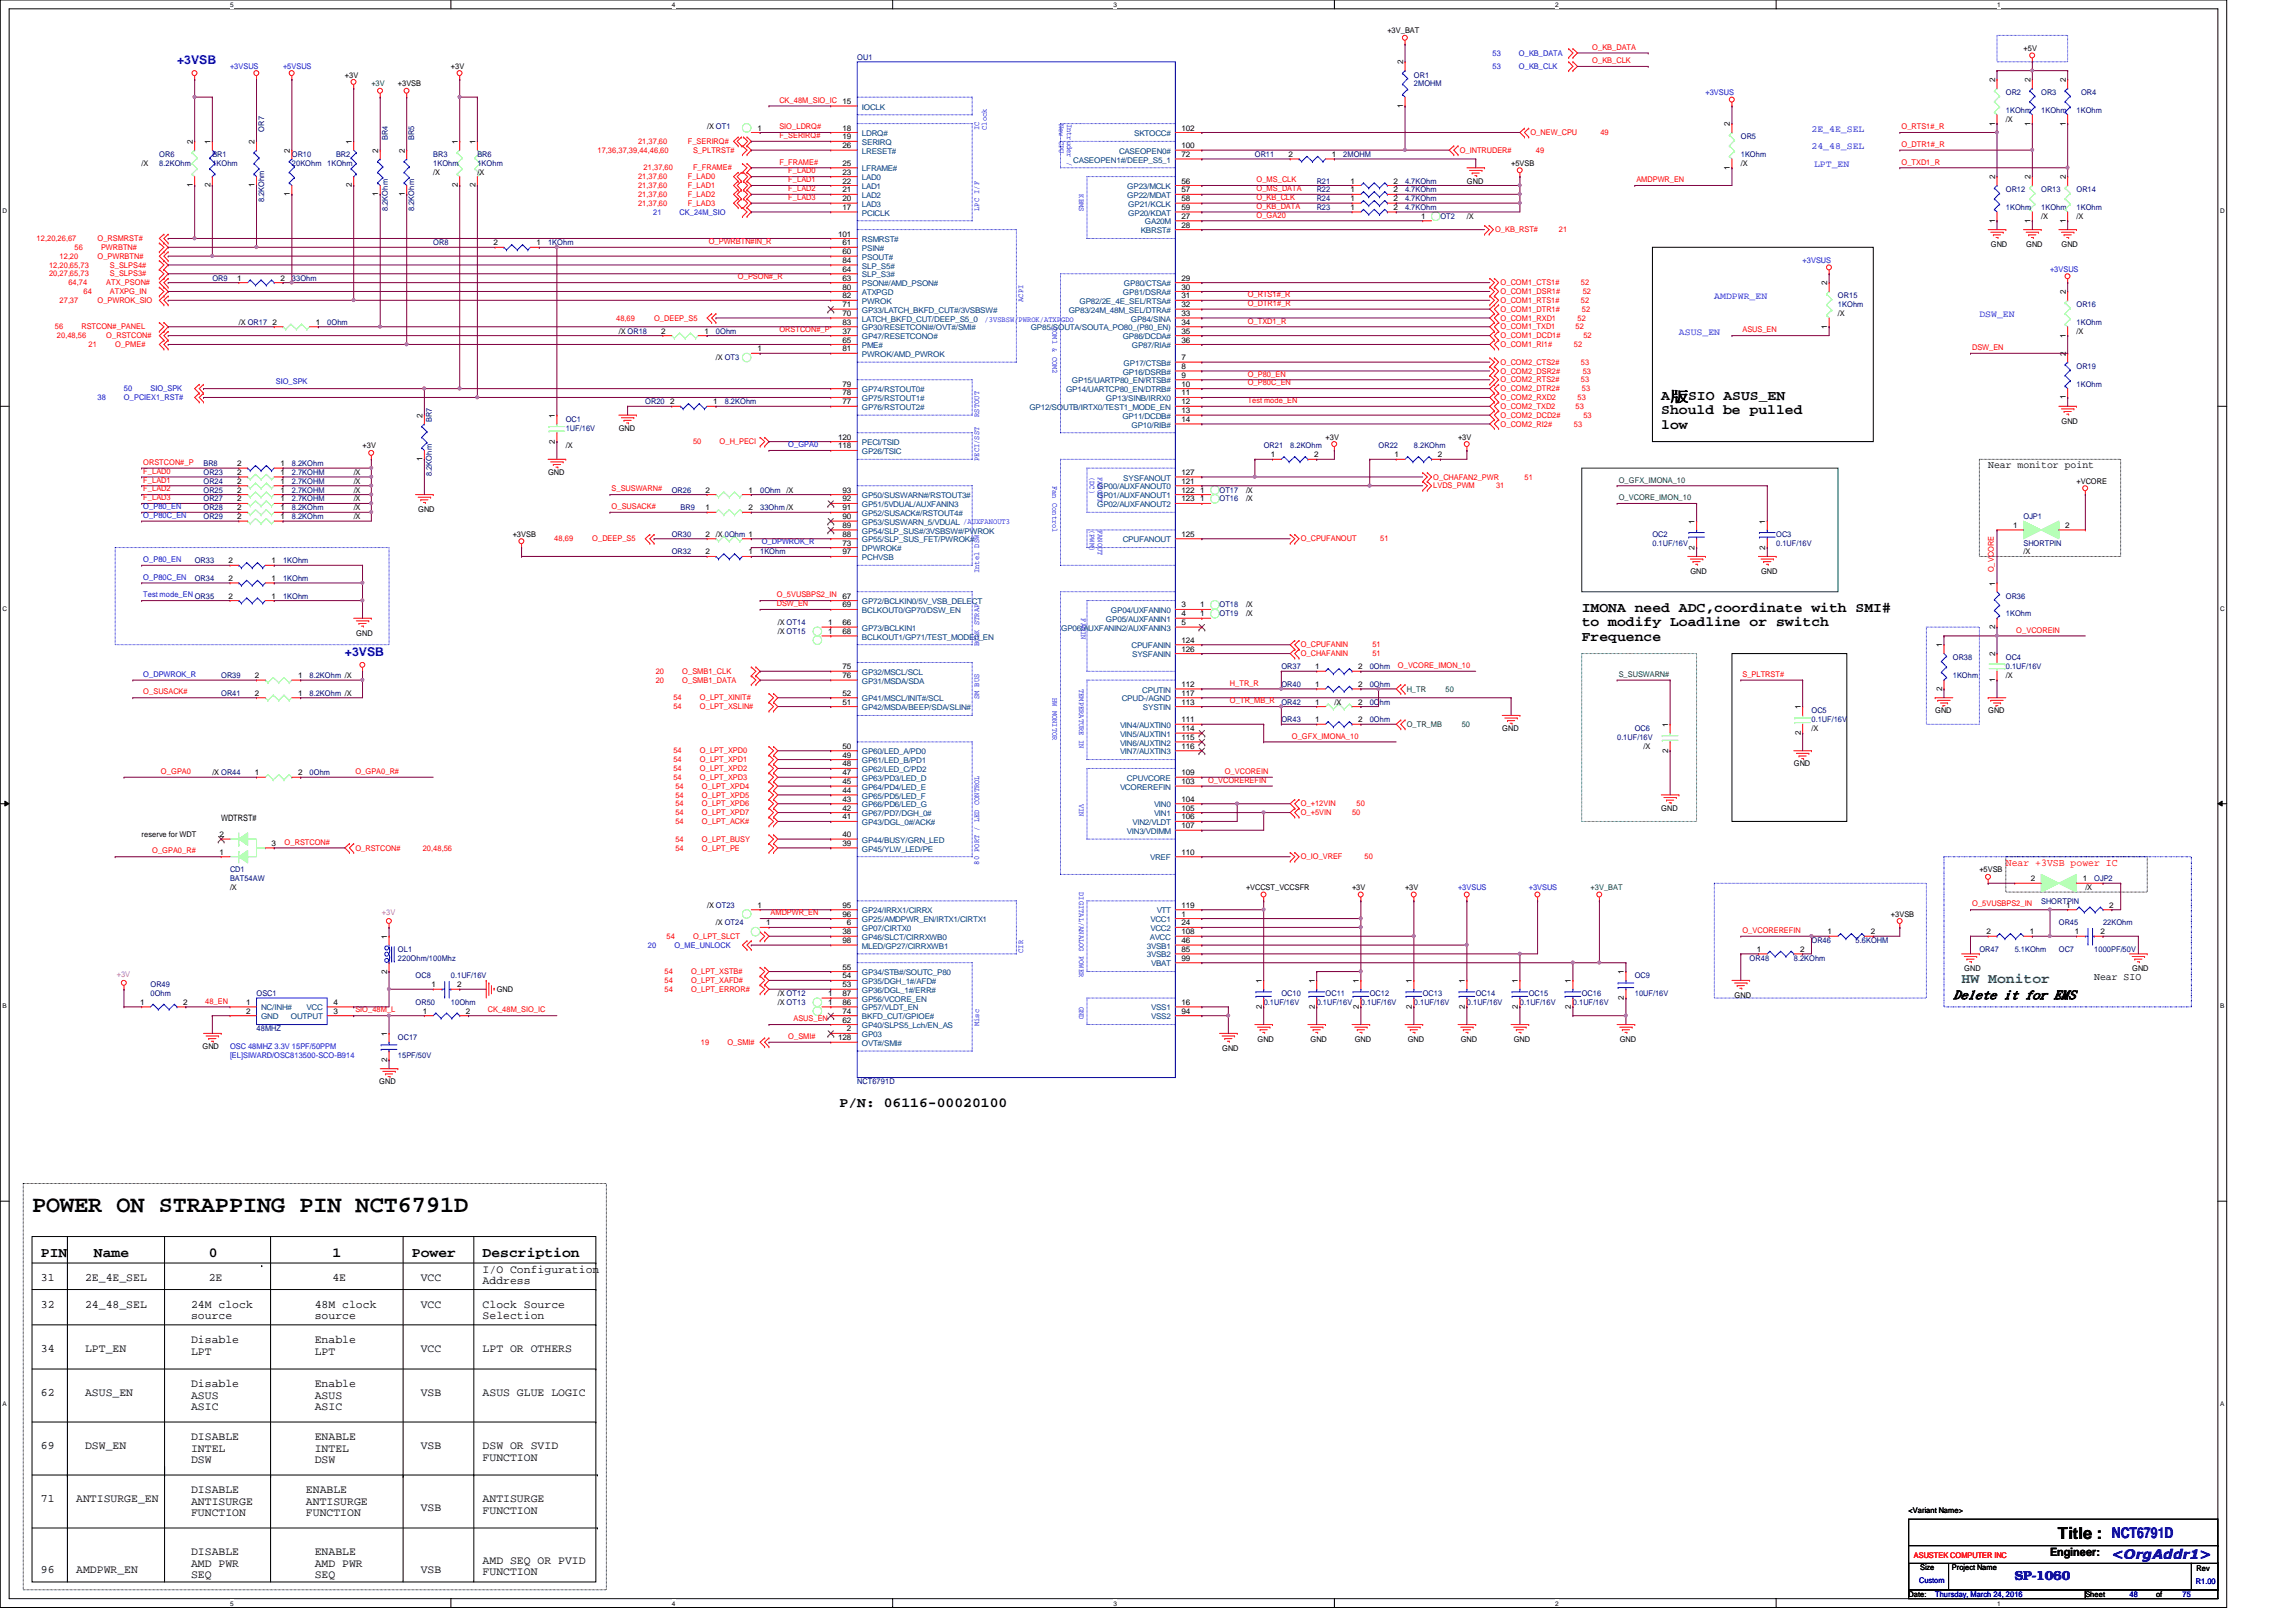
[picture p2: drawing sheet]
<svg xmlns="http://www.w3.org/2000/svg" width="297mm" height="210mm" viewBox="0 0 297 210" stroke-linecap="round" stroke-linejoin="round" font-family="sans-serif">
<defs><g id="words">
<text font-size="3" x="4.1" y="156.8">POWER ON STRAPPING PIN NCT6791D</text>
<text font-size="2.2" x="266.2" y="199.2">Title :</text>
<text font-size="1.9" fill="#00f" x="273.2" y="199">NCT6791D</text>
<g font-size="1.8">
<text x="214.9" y="53.6">Should be pulled</text>
<text x="214.9" y="51.8">A版SIO ASUS_EN</text>
<text x="214.9" y="55.5">low</text>
<text x="204.6" y="79.2">IMONA need ADC,coordinate with SMI#</text>
<text x="204.6" y="81.1">to modify Loadline or switch</text>
<text x="204.6" y="82.9">Frequence</text>
<text x="108.6" y="143.3">P/N: 06116-00020100</text>
<text x="5.3" y="162.7">PIN</text>
<text x="12.1" y="162.7">Name</text>
<text x="27" y="162.7">0</text>
<text x="43" y="162.7">1</text>
<text x="53.3" y="162.7">Power</text>
<text x="62.4" y="162.7">Description</text>
</g>
<text font-size="1.8" fill="#008040" x="253.8" y="127.3">HW Monitor</text>
<g font-size="1.7" fill="#00f">
<text x="273.2" y="201.7">&lt;OrgAddr1&gt;</text>
<text x="260.6" y="204.5">SP-1060</text>
</g>
<g font-size="1.6" fill="#00f">
<text x="22.9" y="8.3">+3VSB</text>
<text x="44.6" y="84.9">+3VSB</text>
</g>
<g font-size="1.5">
<text x="252.7" y="129.2">Delete it for EMS</text>
<text x="5.3" y="165.8">31</text>
<text x="11" y="165.8">2E_4E_SEL</text>
<text x="27" y="165.8">2E</text>
<text x="43" y="165.8">4E</text>
<text x="54.4" y="165.8">VCC</text>
<text x="62.4" y="164.7">I/O Configuration</text>
<text x="62.4" y="166.2">Address</text>
<text x="5.3" y="169.2">32</text>
<text x="11" y="169.2">24_48_SEL</text>
<text x="24.7" y="173.8">Disable</text>
<text x="24.7" y="169.2">24M clock</text>
<text x="24.7" y="170.7">source</text>
<text x="40.7" y="173.8">Enable</text>
<text x="40.7" y="169.2">48M clock</text>
<text x="40.7" y="170.7">source</text>
<text x="54.4" y="169.2">VCC</text>
<text x="62.4" y="169.2">Clock Source</text>
<text x="62.4" y="170.7">Selection</text>
<text x="5.3" y="175">34</text>
<text x="11" y="175">LPT_EN</text>
<text x="24.7" y="175.3">LPT</text>
<text x="24.7" y="179.5">Disable</text>
<text x="40.7" y="179.5">Enable</text>
<text x="40.7" y="175.3">LPT</text>
<text x="54.4" y="175">VCC</text>
<text x="62.4" y="175">LPT OR OTHERS</text>
<text x="5.3" y="180.7">62</text>
<text x="11" y="180.7">ASUS_EN</text>
<text x="24.7" y="181">ASUS</text>
<text x="24.7" y="182.5">ASIC</text>
<text x="40.7" y="181">ASUS</text>
<text x="40.7" y="182.5">ASIC</text>
<text x="54.4" y="180.7">VSB</text>
<text x="62.4" y="180.7">ASUS GLUE LOGIC</text>
<text x="5.3" y="187.5">69</text>
<text x="11" y="187.5">DSW_EN</text>
<text x="24.7" y="186.4">DISABLE</text>
<text x="24.7" y="187.9">INTEL</text>
<text x="24.7" y="189.4">DSW</text>
<text x="40.7" y="186.4">ENABLE</text>
<text x="40.7" y="187.9">INTEL</text>
<text x="40.7" y="189.4">DSW</text>
<text x="54.4" y="187.5">VSB</text>
<text x="62.4" y="187.5">DSW OR SVID</text>
<text x="62.4" y="189">FUNCTION</text>
<text x="5.3" y="194.4">71</text>
<text x="9.9" y="194.4">ANTISURGE_EN</text>
<text x="24.7" y="193.3">DISABLE</text>
<text x="24.7" y="194.7">ANTISURGE</text>
<text x="24.7" y="196.2">FUNCTION</text>
<text x="39.6" y="193.3">ENABLE</text>
<text x="39.6" y="194.7">ANTISURGE</text>
<text x="39.6" y="196.2">FUNCTION</text>
<text x="54.4" y="195.5">VSB</text>
<text x="62.4" y="194.4">ANTISURGE</text>
<text x="62.4" y="195.9">FUNCTION</text>
<text x="5.3" y="203.5">96</text>
<text x="9.9" y="203.5">AMDPWR_EN</text>
<text x="24.7" y="201.3">DISABLE</text>
<text x="24.7" y="202.7">AMD PWR</text>
<text x="40.7" y="201.3">ENABLE</text>
<text x="40.7" y="202.7">AMD PWR</text>
<text x="54.4" y="203.5">VSB</text>
<text x="62.4" y="202.4">AMD SEQ OR PVID</text>
<text x="62.4" y="203.9">FUNCTION</text>
<text x="265.2" y="201.4">Engineer:</text>
<text x="24.7" y="204.2">SEQ</text>
<text x="40.7" y="204.2">SEQ</text>
</g>
<g font-size="1.4">
<text x="257.2" y="60.6">Near monitor point</text>
<text x="270.9" y="126.9">Near SIO</text>
</g>
<text font-size="1.4" fill="#f00" x="259.5" y="112">Near +3VSB power IC</text>
<g font-size="1.2" fill="#00f">
<text x="234.4" y="17">2E_4E_SEL</text>
<text x="234.4" y="19.3">24_48_SEL</text>
<text x="234.7" y="21.6">LPT_EN</text>
<text x="221.8" y="38.7">AMDPWR_EN</text>
<text x="256.1" y="41">DSW_EN</text>
<text x="217.2" y="43.3">ASUS_EN</text>
</g>
<text font-size="1.1" x="28.6" y="106.3">WDTRST#</text>
<g font-size="1">
<text x="179.5" y="4.3">+3V_BAT</text>
<text x="44.6" y="10">+3V</text>
<text x="51.5" y="11.2">+3VSB</text>
<text x="58.3" y="8.9">+3V</text>
<text x="181.5" y="8.3" transform="rotate(-90 181.5 8.3)">2</text>
<text x="258.1" y="10.6" transform="rotate(-90 258.1 10.6)">2</text>
<text x="261.8" y="6.6">+5V</text>
<text x="262.7" y="10.6" transform="rotate(-90 262.7 10.6)">2</text>
<text x="267.2" y="10.6" transform="rotate(-90 267.2 10.6)">2</text>
<text x="91.5" y="16.7">/X OT1</text>
<text x="98" y="16.9">1</text>
<text x="109" y="16.9">18</text>
<text x="152.9" y="16.9">102</text>
<text x="181.5" y="14" transform="rotate(-90 181.5 14)">1</text>
<text x="223.8" y="16.3" transform="rotate(-90 223.8 16.3)">2</text>
<text x="258.1" y="16.3" transform="rotate(-90 258.1 16.3)">1</text>
<text x="259.5" y="15.7">/X</text>
<text x="262.7" y="16.3" transform="rotate(-90 262.7 16.3)">1</text>
<text x="267.2" y="16.3" transform="rotate(-90 267.2 16.3)">1</text>
<text x="18.3" y="21.5">/X</text>
<text x="24.9" y="18.6" transform="rotate(-90 24.9 18.6)">2</text>
<text x="27.2" y="18.6" transform="rotate(-90 27.2 18.6)">1</text>
<text x="32.9" y="18.6" transform="rotate(-90 32.9 18.6)">2</text>
<text x="37.5" y="19.8" transform="rotate(-90 37.5 19.8)">2</text>
<text x="45.5" y="18.6" transform="rotate(-90 45.5 18.6)">1</text>
<text x="48.9" y="19.8" transform="rotate(-90 48.9 19.8)">2</text>
<text x="52.4" y="19.8" transform="rotate(-90 52.4 19.8)">2</text>
<text x="56" y="22.6">/X</text>
<text x="59.2" y="18.6" transform="rotate(-90 59.2 18.6)">1</text>
<text x="61.5" y="18.6" transform="rotate(-90 61.5 18.6)">1</text>
<text x="61.8" y="22.6">/X</text>
<text x="109" y="18">19</text>
<text x="109" y="23.7">22</text>
<text x="109" y="22.6">23</text>
<text x="109" y="21.5">25</text>
<text x="109" y="19.2">26</text>
<text x="152.9" y="23.7">56</text>
<text x="152.9" y="19.2">100</text>
<text x="152.9" y="20.3">72</text>
<text x="166.7" y="20.3">2</text>
<text x="172.3" y="20.3">1</text>
<text x="174.7" y="23.7">1</text>
<text x="180.3" y="23.7">2</text>
<text x="189.8" y="23.7">GND</text>
<text x="195.5" y="21.5">+5VSB</text>
<text x="223.8" y="22" transform="rotate(-90 223.8 22)">1</text>
<text x="225.2" y="21.5">/X</text>
<text x="258.1" y="23.2" transform="rotate(-90 258.1 23.2)">2</text>
<text x="262.7" y="23.2" transform="rotate(-90 262.7 23.2)">2</text>
<text x="267.2" y="23.2" transform="rotate(-90 267.2 23.2)">2</text>
<text x="24.9" y="24.3" transform="rotate(-90 24.9 24.3)">1</text>
<text x="27.2" y="24.3" transform="rotate(-90 27.2 24.3)">2</text>
<text x="32.9" y="24.3" transform="rotate(-90 32.9 24.3)">1</text>
<text x="37.5" y="25.4" transform="rotate(-90 37.5 25.4)">1</text>
<text x="45.5" y="24.3" transform="rotate(-90 45.5 24.3)">2</text>
<text x="48.9" y="25.4" transform="rotate(-90 48.9 25.4)">1</text>
<text x="52.4" y="25.4" transform="rotate(-90 52.4 25.4)">1</text>
<text x="59.2" y="24.3" transform="rotate(-90 59.2 24.3)">2</text>
<text x="61.5" y="24.3" transform="rotate(-90 61.5 24.3)">2</text>
<text x="109" y="27.2">17</text>
<text x="109" y="26">20</text>
<text x="109" y="24.9">21</text>
<text x="152.9" y="28.3">27</text>
<text x="152.9" y="29.5">28</text>
<text x="152.9" y="24.9">57</text>
<text x="152.9" y="26">58</text>
<text x="152.9" y="27.2">59</text>
<text x="174.7" y="27.2">1</text>
<text x="174.7" y="26">1</text>
<text x="174.7" y="24.9">1</text>
<text x="180.3" y="27.2">2</text>
<text x="180.3" y="26">2</text>
<text x="180.3" y="24.9">2</text>
<text x="183.9" y="28.3">1</text>
<text x="189.8" y="28.3">/X</text>
<text x="258.1" y="28.8" transform="rotate(-90 258.1 28.8)">1</text>
<text x="262.7" y="28.8" transform="rotate(-90 262.7 28.8)">1</text>
<text x="264.1" y="28.3">/X</text>
<text x="267.2" y="28.8" transform="rotate(-90 267.2 28.8)">1</text>
<text x="268.6" y="28.3">/X</text>
<text x="63.8" y="31.7">2</text>
<text x="69.4" y="31.7">1</text>
<text x="108.5" y="30.6">101</text>
<text x="109" y="32.9">60</text>
<text x="109" y="31.7">61</text>
<text x="109" y="35.2">64</text>
<text x="109" y="34">84</text>
<text x="257.6" y="32">GND</text>
<text x="262.1" y="32">GND</text>
<text x="266.7" y="32">GND</text>
<text x="30.7" y="36.3">1</text>
<text x="36.3" y="36.3">2</text>
<text x="109" y="36.3">63</text>
<text x="109" y="40.9">70</text>
<text x="109" y="39.8">71</text>
<text x="109" y="37.5">80</text>
<text x="109" y="38.6">82</text>
<text x="152.9" y="36.3">29</text>
<text x="152.9" y="37.5">30</text>
<text x="152.9" y="38.6">31</text>
<text x="152.9" y="39.8">32</text>
<text x="152.9" y="40.9">33</text>
<text x="236.4" y="36.9" transform="rotate(-90 236.4 36.9)">2</text>
<text x="237.8" y="40.9">/X</text>
<text x="267.2" y="38.1" transform="rotate(-90 267.2 38.1)">2</text>
<text x="30.9" y="42">/X OR17</text>
<text x="35.3" y="42">2</text>
<text x="40.8" y="42">1</text>
<text x="80" y="43.2">/X OR18</text>
<text x="85.6" y="43.2">2</text>
<text x="91.1" y="43.2">1</text>
<text x="92.6" y="46.6">/X OT3</text>
<text x="98" y="45.5">1</text>
<text x="109" y="44.3">65</text>
<text x="109" y="45.5">81</text>
<text x="109" y="42">83</text>
<text x="109" y="43.2">37</text>
<text x="152.9" y="46.6">7</text>
<text x="152.9" y="47.8">8</text>
<text x="152.9" y="42">34</text>
<text x="152.9" y="44.3">36</text>
<text x="152.9" y="43.2">35</text>
<text x="236.4" y="42.5" transform="rotate(-90 236.4 42.5)">1</text>
<text x="267.2" y="46.1" transform="rotate(-90 267.2 46.1)">2</text>
<text x="267.2" y="43.7" transform="rotate(-90 267.2 43.7)">1</text>
<text x="268.6" y="43.2">/X</text>
<text x="86.7" y="52.3">2</text>
<text x="92.3" y="52.3">1</text>
<text x="109" y="52.3">77</text>
<text x="109" y="51.2">78</text>
<text x="109" y="50">79</text>
<text x="152.9" y="48.9">9</text>
<text x="152.9" y="50">10</text>
<text x="152.9" y="51.2">11</text>
<text x="152.9" y="52.3">12</text>
<text x="152.9" y="53.5">13</text>
<text x="267.2" y="51.7" transform="rotate(-90 267.2 51.7)">1</text>
<text x="46.9" y="58">+3V</text>
<text x="54.6" y="59.7" transform="rotate(-90 54.6 59.7)">1</text>
<text x="54.6" y="54.1" transform="rotate(-90 54.6 54.1)">2</text>
<text x="71.8" y="57.4" transform="rotate(-90 71.8 57.4)">2</text>
<text x="71.8" y="54.1" transform="rotate(-90 71.8 54.1)">1</text>
<text x="73.2" y="58">/X</text>
<text x="80" y="55.8">GND</text>
<text x="108.5" y="58">118</text>
<text x="108.5" y="56.9">120</text>
<text x="152.9" y="54.6">14</text>
<text x="164.4" y="59.2">1</text>
<text x="170" y="59.2">2</text>
<text x="171.5" y="56.9">+3V</text>
<text x="180.4" y="59.2">1</text>
<text x="186" y="59.2">2</text>
<text x="188.6" y="56.9">+3V</text>
<text x="266.7" y="54.8">GND</text>
<text x="30.7" y="64.9">2</text>
<text x="30.7" y="60.3">2</text>
<text x="30.7" y="61.5">2</text>
<text x="30.7" y="62.6">2</text>
<text x="30.7" y="63.8">2</text>
<text x="36.3" y="64.9">1</text>
<text x="36.3" y="60.3">1</text>
<text x="36.3" y="61.5">1</text>
<text x="36.3" y="62.6">1</text>
<text x="36.3" y="63.8">1</text>
<text x="45.8" y="64.9">/X</text>
<text x="45.8" y="61.5">/X</text>
<text x="45.8" y="62.6">/X</text>
<text x="45.8" y="63.8">/X</text>
<text x="70.9" y="61.5">GND</text>
<text x="91.3" y="63.8">2</text>
<text x="96.9" y="63.8">1</text>
<text x="101.8" y="63.8">/X</text>
<text x="109" y="64.9">92</text>
<text x="109" y="63.8">93</text>
<text x="152.9" y="62.6">121</text>
<text x="152.9" y="63.8">122</text>
<text x="152.9" y="64.9">123</text>
<text x="152.9" y="61.5">127</text>
<text x="155.3" y="63.8">1</text>
<text x="155.3" y="64.9">1</text>
<text x="161.2" y="63.8">/X</text>
<text x="161.2" y="64.9">/X</text>
<text x="268.6" y="62.6">+VCORE</text>
<text x="30.7" y="66">2</text>
<text x="30.7" y="67.2">2</text>
<text x="36.3" y="66">1</text>
<text x="36.3" y="67.2">1</text>
<text x="45.8" y="66">/X</text>
<text x="45.8" y="67.2">/X</text>
<text x="54.1" y="66.3">GND</text>
<text x="66.3" y="69.5">+3VSB</text>
<text x="91.3" y="66">1</text>
<text x="91.3" y="69.5">2</text>
<text x="91.3" y="71.8">2</text>
<text x="92.6" y="69.5">/X 0Ohm 1</text>
<text x="96.9" y="66">2</text>
<text x="96.9" y="71.8">1</text>
<text x="109" y="70.6">73</text>
<text x="109" y="69.5">88</text>
<text x="109" y="68.3">89</text>
<text x="109" y="67.2">90</text>
<text x="109" y="66">91</text>
<text x="109" y="71.8">97</text>
<text x="152.9" y="69.5">125</text>
<text x="219.2" y="71.1" transform="rotate(-90 219.2 71.1)">2</text>
<text x="219.2" y="67.8" transform="rotate(-90 219.2 67.8)">1</text>
<text x="228.4" y="71.1" transform="rotate(-90 228.4 71.1)">2</text>
<text x="228.4" y="67.8" transform="rotate(-90 228.4 67.8)">1</text>
<text x="260.4" y="68.3">1</text>
<text x="261.8" y="71.8">/X</text>
<text x="267.2" y="68.3">2</text>
<text x="29.5" y="75.2">2</text>
<text x="29.5" y="77.5">2</text>
<text x="29.5" y="72.9">2</text>
<text x="35.1" y="75.2">1</text>
<text x="35.1" y="77.5">1</text>
<text x="35.1" y="72.9">1</text>
<text x="109" y="77.5">67</text>
<text x="218.7" y="74.3">GND</text>
<text x="227.8" y="74.3">GND</text>
<text x="258.1" y="75.8" transform="rotate(-90 258.1 75.8)">1</text>
<text x="46.1" y="82.3">GND</text>
<text x="100.6" y="80.9">/X OT14</text>
<text x="100.6" y="82">/X OT15</text>
<text x="107.1" y="80.9">1</text>
<text x="107.1" y="82">1</text>
<text x="109" y="80.9">66</text>
<text x="109" y="82">68</text>
<text x="109" y="78.6">69</text>
<text x="152.9" y="78.6">3</text>
<text x="152.9" y="79.8">4</text>
<text x="152.9" y="80.9">5</text>
<text x="152.9" y="83.2">124</text>
<text x="155.3" y="79.8">1</text>
<text x="155.3" y="78.6">1</text>
<text x="161.2" y="79.8">/X</text>
<text x="161.2" y="78.6">/X</text>
<text x="251.2" y="83.8" transform="rotate(-90 251.2 83.8)">1</text>
<text x="258.1" y="81.4" transform="rotate(-90 258.1 81.4)">2</text>
<text x="33" y="87.8">2</text>
<text x="38.6" y="87.8">1</text>
<text x="109" y="86.6">75</text>
<text x="109" y="87.8">76</text>
<text x="152.9" y="84.3">126</text>
<text x="152.9" y="88.9">112</text>
<text x="170.1" y="86.6">1</text>
<text x="170.1" y="88.9">1</text>
<text x="175.7" y="86.6">2</text>
<text x="175.7" y="88.9">2</text>
<text x="251.2" y="89.4" transform="rotate(-90 251.2 89.4)">2</text>
<text x="258.1" y="88.3" transform="rotate(-90 258.1 88.3)">1</text>
<text x="258.1" y="84.9" transform="rotate(-90 258.1 84.9)">2</text>
<text x="259.5" y="87.8">/X</text>
<text x="33" y="90">2</text>
<text x="38.6" y="90">1</text>
<text x="109" y="91.2">51</text>
<text x="109" y="90">52</text>
<text x="152.9" y="93.5">111</text>
<text x="152.9" y="91.2">113</text>
<text x="152.9" y="94.6">114</text>
<text x="152.9" y="95.8">115</text>
<text x="152.9" y="90">117</text>
<text x="170.1" y="93.5">1</text>
<text x="170.1" y="91.2">1</text>
<text x="172.6" y="91.2">/X</text>
<text x="175.7" y="93.5">2</text>
<text x="175.7" y="91.2">2</text>
<text x="194.3" y="94.6">GND</text>
<text x="215.8" y="94.1" transform="rotate(-90 215.8 94.1)">1</text>
<text x="233" y="95.1" transform="rotate(-90 233 95.1)">2</text>
<text x="233" y="91.8" transform="rotate(-90 233 91.8)">1</text>
<text x="234.4" y="94.6">/X</text>
<text x="250.4" y="92.3">GND</text>
<text x="257.2" y="92.3">GND</text>
<text x="27.5" y="100.3">/X OR44</text>
<text x="33" y="100.3">1</text>
<text x="38.6" y="100.3">2</text>
<text x="109" y="101.5">45</text>
<text x="109" y="100.3">47</text>
<text x="109" y="99.2">48</text>
<text x="109" y="98">49</text>
<text x="109" y="96.9">50</text>
<text x="152.9" y="101.5">103</text>
<text x="152.9" y="100.3">109</text>
<text x="152.9" y="96.9">116</text>
<text x="212.6" y="96.9">/X</text>
<text x="215.8" y="97.4" transform="rotate(-90 215.8 97.4)">2</text>
<text x="232.1" y="99.2">GND</text>
<text x="109" y="104.9">42</text>
<text x="109" y="103.8">43</text>
<text x="109" y="102.6">44</text>
<text x="109" y="106">41</text>
<text x="152.9" y="103.8">104</text>
<text x="152.9" y="104.9">105</text>
<text x="152.9" y="106">106</text>
<text x="152.9" y="107.2">107</text>
<text x="214.9" y="104.9">GND</text>
<text x="18.3" y="108.3">reserve for WDT</text>
<text x="28.4" y="110.6">1</text>
<text x="28.4" y="108.3">2</text>
<text x="35.1" y="109.5">3</text>
<text x="109" y="109.5">39</text>
<text x="109" y="108.3">40</text>
<text x="152.9" y="110.6">110</text>
<text x="256.1" y="112.9">+5VSB</text>
<text x="29.8" y="115.2">/X</text>
<text x="91.5" y="117.5">/X OT23</text>
<text x="92.6" y="119.8">/X OT24</text>
<text x="98" y="117.5">1</text>
<text x="99.1" y="119.8">1</text>
<text x="109" y="117.5">95</text>
<text x="109" y="118.6">96</text>
<text x="109.6" y="119.8">6</text>
<text x="152.9" y="118.6">1</text>
<text x="152.9" y="119.8">24</text>
<text x="152.9" y="117.5">119</text>
<text x="161.2" y="115.2">+VCCST_VCCSFR</text>
<text x="174.9" y="115.2">+3V</text>
<text x="181.8" y="115.2">+3V</text>
<text x="244.6" y="118.6">+3VSB</text>
<text x="262.7" y="114">2</text>
<text x="267.3" y="117.5">1</text>
<text x="269.4" y="114">1</text>
<text x="269.8" y="115.2">/X</text>
<text x="272.9" y="117.5">2</text>
<text x="50.1" y="126" transform="rotate(-90 50.1 126)">2</text>
<text x="50.1" y="121.5" transform="rotate(-90 50.1 121.5)">1</text>
<text x="109" y="120.9">38</text>
<text x="109" y="125.5">55</text>
<text x="109" y="122">98</text>
<text x="152.9" y="122">46</text>
<text x="152.9" y="123.2">85</text>
<text x="152.9" y="124.3">99</text>
<text x="152.9" y="120.9">108</text>
<text x="227.3" y="123.2">1</text>
<text x="232.9" y="123.2">2</text>
<text x="236.4" y="120.9">1</text>
<text x="242" y="120.9">2</text>
<text x="254.1" y="125.7">GND</text>
<text x="257" y="120.9">2</text>
<text x="262.6" y="120.9">1</text>
<text x="268.4" y="120.9">1</text>
<text x="271.7" y="120.9">2</text>
<text x="275.8" y="125.7">GND</text>
<text x="18.1" y="130">1</text>
<text x="23.7" y="130">2</text>
<text x="31.8" y="130">1</text>
<text x="31.8" y="131.2">2</text>
<text x="43.1" y="130">4</text>
<text x="43.1" y="131.2">3</text>
<text x="54.7" y="131.2">1</text>
<text x="55.8" y="127.8">1</text>
<text x="59.1" y="127.8">2</text>
<text x="60.3" y="131.2">2</text>
<text x="64.3" y="128.4">GND</text>
<text x="100.6" y="130">/X OT13</text>
<text x="100.6" y="128.9">/X OT12</text>
<text x="107.1" y="130">1</text>
<text x="107.1" y="128.9">1</text>
<text x="109" y="127.8">53</text>
<text x="109" y="126.6">54</text>
<text x="109" y="131.2">74</text>
<text x="109" y="130">86</text>
<text x="109" y="128.9">87</text>
<text x="152.9" y="130">16</text>
<text x="152.9" y="131.2">94</text>
<text x="163.2" y="130.6" transform="rotate(-90 163.2 130.6)">2</text>
<text x="163.2" y="127.2" transform="rotate(-90 163.2 127.2)">1</text>
<text x="170.1" y="130.6" transform="rotate(-90 170.1 130.6)">2</text>
<text x="170.1" y="127.2" transform="rotate(-90 170.1 127.2)">1</text>
<text x="175.8" y="130.6" transform="rotate(-90 175.8 130.6)">2</text>
<text x="175.8" y="127.2" transform="rotate(-90 175.8 127.2)">1</text>
<text x="182.7" y="130.6" transform="rotate(-90 182.7 130.6)">2</text>
<text x="182.7" y="127.2" transform="rotate(-90 182.7 127.2)">1</text>
<text x="189.5" y="130.6" transform="rotate(-90 189.5 130.6)">2</text>
<text x="189.5" y="127.2" transform="rotate(-90 189.5 127.2)">1</text>
<text x="196.4" y="130.6" transform="rotate(-90 196.4 130.6)">2</text>
<text x="196.4" y="127.2" transform="rotate(-90 196.4 127.2)">1</text>
<text x="203.2" y="130.6" transform="rotate(-90 203.2 130.6)">2</text>
<text x="203.2" y="127.2" transform="rotate(-90 203.2 127.2)">1</text>
<text x="210.1" y="129.4" transform="rotate(-90 210.1 129.4)">2</text>
<text x="210.1" y="126.1" transform="rotate(-90 210.1 126.1)">1</text>
<text x="224.4" y="129.1">GND</text>
<text x="26.2" y="135.8">GND</text>
<text x="50.1" y="137.4" transform="rotate(-90 50.1 137.4)">2</text>
<text x="50.1" y="134.1" transform="rotate(-90 50.1 134.1)">1</text>
<text x="108.5" y="134.6">128</text>
<text x="109" y="132.3">62</text>
<text x="109.6" y="133.5">2</text>
<text x="158.1" y="136">GND</text>
<text x="162.7" y="134.8">GND</text>
<text x="169.5" y="134.8">GND</text>
<text x="175.3" y="134.8">GND</text>
<text x="182.1" y="134.8">GND</text>
<text x="189" y="134.8">GND</text>
<text x="195.8" y="134.8">GND</text>
<text x="209.5" y="134.8">GND</text>
<text x="49.1" y="140.3">GND</text>
<text x="246.9" y="195.8">&lt;Variant Name&gt;</text>
<text x="248.4" y="203.2">Size</text>
<text x="252.5" y="203.2">Project Name</text>
<text x="284.2" y="203.3">Rev</text>
<text x="246.9" y="206.6">Date:</text>
<text x="269.8" y="206.6">Sheet</text>
<text x="278.9" y="206.6">of</text>
</g>
<g font-size="1" fill="#00f">
<text x="29.8" y="8.9">+3VSUS</text>
<text x="36.6" y="8.9">+5VSUS</text>
<text x="193.1" y="8.9">53</text>
<text x="193.1" y="7.2">53</text>
<text x="196.5" y="8.9">O_KB_CLK</text>
<text x="196.5" y="7.2">O_KB_DATA</text>
<text x="126.7" y="16.8" transform="rotate(-90 126.7 16.8)">IC</text>
<text x="127.7" y="16.8" transform="rotate(-90 127.7 16.8)">Clock</text>
<text x="137" y="16" transform="rotate(90 137 16)">New CPU</text>
<text x="138" y="16" transform="rotate(90 138 16)">Intruder /</text>
<text x="220.6" y="12.3">+3VSUS</text>
<text x="84.5" y="27.8">21</text>
<text x="87.9" y="27.8">CK_24M_SIO</text>
<text x="126.7" y="27.3" transform="rotate(-90 126.7 27.3)">LPC I/F</text>
<text x="139.6" y="25.1" transform="rotate(90 139.6 25.1)">KBMS</text>
<text x="233.2" y="34">+3VSUS</text>
<text x="265.2" y="35.2">+3VSUS</text>
<text x="127.4" y="41.7">/3VSBSW/PWROK/ATXPGDO</text>
<text x="132.4" y="39.1" transform="rotate(-90 132.4 39.1)">ACPI</text>
<text x="136.2" y="42.3" transform="rotate(90 136.2 42.3)">COM1 &amp; COM2</text>
<text x="12.6" y="51.8">38</text>
<text x="16" y="51.8">O_PCIEX1_RST#</text>
<text x="16" y="50.6">50</text>
<text x="19.5" y="50.6">SIO_SPK</text>
<text x="35.7" y="49.7">SIO_SPK</text>
<text x="126.7" y="53.9" transform="rotate(-90 126.7 53.9)">RSTOUT</text>
<text x="102" y="57.9">O_GPA0</text>
<text x="126.7" y="59.6" transform="rotate(-90 126.7 59.6)">PECI/SST</text>
<text x="18.5" y="65.9">O_P80_EN</text>
<text x="136.2" y="62.9" transform="rotate(90 136.2 62.9)">Fan Control</text>
<text x="141" y="61.7" transform="rotate(90 141 61.7)">(DC)</text>
<text x="142" y="61.7" transform="rotate(90 142 61.7)">FANOUT</text>
<text x="18.5" y="67">O_P80C_EN</text>
<text x="98.5" y="70.4">O_DPWROK_R</text>
<text x="141" y="68.6" transform="rotate(90 141 68.6)">(PWM)</text>
<text x="142" y="68.6" transform="rotate(90 142 68.6)">FANOUT</text>
<text x="18.5" y="75">O_P80C_EN</text>
<text x="18.5" y="77.3">Test mode_EN OR35</text>
<text x="18.5" y="72.7">O_P80_EN</text>
<text x="126.7" y="74.2" transform="rotate(-90 126.7 74.2)">Intel DSW</text>
<text x="126.7" y="83.7" transform="rotate(-90 126.7 83.7)">BCLK STRAP</text>
<text x="139.9" y="80" transform="rotate(90 139.9 80)">FANIN</text>
<text x="18.5" y="87.6">O_DPWROK_R</text>
<text x="139.6" y="89.2" transform="rotate(90 139.6 89.2)">TEMPERATURE IN</text>
<text x="126.7" y="90.5" transform="rotate(-90 126.7 90.5)">SM BUS</text>
<text x="136.2" y="90.3" transform="rotate(90 136.2 90.3)">HW MONITOR</text>
<text x="139.6" y="104" transform="rotate(90 139.6 104)">VIN</text>
<text x="126.7" y="111.9" transform="rotate(-90 126.7 111.9)">80 PORT / LED CONTROL</text>
<text x="139.6" y="115.4" transform="rotate(90 139.6 115.4)">DIGITAL/ANALOG POWER</text>
<text x="188.6" y="115.2">+3VSUS</text>
<text x="197.8" y="115.2">+3VSUS</text>
<text x="83.8" y="122.7">20</text>
<text x="87.2" y="122.7">O_ME_UNLOCK</text>
<text x="132.4" y="123.3" transform="rotate(-90 132.4 123.3)">CIR</text>
<text x="139.6" y="130.3" transform="rotate(90 139.6 130.3)">GND</text>
<text x="29.8" y="135.8">OSC 48MHZ 3.3V 15PF/50PPM</text>
<text x="29.8" y="136.9">[EL]SIWARD/OSC813500-SCO-B914</text>
<text x="126.7" y="132.8" transform="rotate(-90 126.7 132.8)">Misc</text>
<text x="248.3" y="204.8">Custom</text>
<text x="250.4" y="206.6">Thursday, March 24, 2016</text>
<text x="275.5" y="206.6">48</text>
<text x="282.4" y="206.6">75</text>
<text x="284.1" y="204.9">R1.00</text>
</g>
<g font-size="1" fill="#008000">
<text x="48" y="11.2">+3V</text>
<text x="209.4" y="64.7">O_VCORE_IMON_10</text>
<text x="209.4" y="62.4">O_GFX_IMONA_10</text>
<text x="182" y="89.5">H_TR</text>
<text x="187" y="89.5">50</text>
<text x="209.4" y="87.6">S_SUSWARN#</text>
<text x="182" y="94.1">O_TR_MB</text>
<text x="189.1" y="94.1">50</text>
<text x="205.8" y="115.2">+3V_BAT</text>
</g>
<g font-size="1" fill="#000080">
<text x="110.9" y="7.7">OU1</text>
<text x="182.9" y="10">OR1</text>
<text x="182.9" y="11.2">2MOHM</text>
<text x="34.2" y="17" transform="rotate(-90 34.2 17)">OR7</text>
<text x="259.5" y="12.3">OR2</text>
<text x="259.5" y="14.6">1KOhm</text>
<text x="264.1" y="12.3">OR3</text>
<text x="264.1" y="14.6">1KOhm</text>
<text x="268.6" y="14.6">1KOhm</text>
<text x="269.2" y="12.3">OR4</text>
<text x="20.6" y="20.3">OR6</text>
<text x="20.6" y="21.5">8.2KOhm</text>
<text x="27.5" y="20.3">BR1</text>
<text x="27.5" y="21.5">1KOhm</text>
<text x="37.8" y="20.3">OR10</text>
<text x="37.8" y="21.5">20KOhm</text>
<text x="42.3" y="21.5">1KOhm</text>
<text x="43.5" y="20.3">BR2</text>
<text x="50.2" y="18.1" transform="rotate(-90 50.2 18.1)">BR4</text>
<text x="53.6" y="18.1" transform="rotate(-90 53.6 18.1)">BR5</text>
<text x="56" y="20.3">BR3</text>
<text x="56" y="21.5">1KOhm</text>
<text x="61.8" y="20.3">BR6</text>
<text x="61.8" y="21.5">1KOhm</text>
<text x="162.3" y="20.3">OR11</text>
<text x="170.3" y="23.7">R21</text>
<text x="173.8" y="20.3">2MOHM</text>
<text x="181.8" y="23.7">4.7KOhm</text>
<text x="225.2" y="18">OR5</text>
<text x="225.2" y="20.3">1KOhm</text>
<text x="34.2" y="26.2" transform="rotate(-90 34.2 26.2)">8.2KOhm</text>
<text x="50.2" y="27.3" transform="rotate(-90 50.2 27.3)">8.2KOhm</text>
<text x="53.6" y="27.3" transform="rotate(-90 53.6 27.3)">8.2KOhm</text>
<text x="170.3" y="27.2">R23</text>
<text x="170.3" y="26">R24</text>
<text x="170.3" y="24.9">R22</text>
<text x="181.8" y="27.2">4.7KOhm</text>
<text x="181.8" y="26">4.7KOhm</text>
<text x="181.8" y="24.9">4.7KOhm</text>
<text x="186.3" y="28.3">OT2</text>
<text x="259.5" y="24.9">OR12</text>
<text x="259.5" y="27.2">1KOhm</text>
<text x="264.1" y="24.9">OR13</text>
<text x="264.1" y="27.2">1KOhm</text>
<text x="268.6" y="24.9">OR14</text>
<text x="268.6" y="27.2">1KOhm</text>
<text x="56" y="31.7">OR8</text>
<text x="70.9" y="31.7">1KOhm</text>
<text x="27.5" y="36.3">OR9</text>
<text x="37.8" y="36.3">33Ohm</text>
<text x="237.8" y="38.6">OR15</text>
<text x="237.8" y="39.8">1KOhm</text>
<text x="268.6" y="39.8">OR16</text>
<text x="42.3" y="42">0Ohm</text>
<text x="92.6" y="43.2">0Ohm</text>
<text x="268.6" y="47.8">OR19</text>
<text x="268.6" y="42">1KOhm</text>
<text x="83.5" y="52.3">OR20</text>
<text x="93.8" y="52.3">8.2KOhm</text>
<text x="268.6" y="50">1KOhm</text>
<text x="55.9" y="54.7" transform="rotate(-90 55.9 54.7)">BR7</text>
<text x="73.2" y="54.6">OC1</text>
<text x="73.2" y="55.8">1UF/16V</text>
<text x="163.5" y="58">OR21</text>
<text x="166.9" y="58">8.2KOhm</text>
<text x="178.3" y="58">OR22</text>
<text x="182.9" y="58">8.2KOhm</text>
<text x="26.3" y="64.9">OR27</text>
<text x="26.3" y="60.3">BR8</text>
<text x="26.3" y="61.5">OR23</text>
<text x="26.3" y="62.6">OR24</text>
<text x="26.3" y="63.8">OR25</text>
<text x="37.8" y="64.9">2.7KOHM</text>
<text x="37.8" y="60.3">8.2KOhm</text>
<text x="37.8" y="61.5">2.7KOHM</text>
<text x="37.8" y="62.6">2.7KOHM</text>
<text x="37.8" y="63.8">2.7KOHM</text>
<text x="55.9" y="61.6" transform="rotate(-90 55.9 61.6)">8.2KOhm</text>
<text x="86.9" y="63.8">OR26</text>
<text x="98.3" y="63.8">0Ohm</text>
<text x="157.8" y="63.8">OT17</text>
<text x="157.8" y="64.9">OT16</text>
<text x="26.3" y="66">OR28</text>
<text x="26.3" y="67.2">OR29</text>
<text x="37.8" y="66">8.2KOhm</text>
<text x="37.8" y="67.2">8.2KOhm</text>
<text x="86.9" y="69.5">OR30</text>
<text x="86.9" y="71.8">OR32</text>
<text x="88.1" y="66">BR9</text>
<text x="98.3" y="66">33Ohm /X</text>
<text x="98.3" y="71.8">1KOhm</text>
<text x="213.8" y="69.5">OC2</text>
<text x="213.8" y="70.6">0.1UF/16V</text>
<text x="229.8" y="69.5">OC3</text>
<text x="229.8" y="70.6">0.1UF/16V</text>
<text x="261.8" y="67.2">OJP1</text>
<text x="261.8" y="70.6">SHORTPIN</text>
<text x="25.2" y="75.2">OR34</text>
<text x="25.2" y="72.9">OR33</text>
<text x="36.6" y="75.2">1KOhm</text>
<text x="36.6" y="77.5">1KOhm</text>
<text x="36.6" y="72.9">1KOhm</text>
<text x="259.5" y="77.5">OR36</text>
<text x="157.8" y="79.8">OT19</text>
<text x="157.8" y="78.6">OT18</text>
<text x="259.5" y="79.8">1KOhm</text>
<text x="28.6" y="87.8">OR39</text>
<text x="40" y="87.8">8.2KOhm /X</text>
<text x="165.8" y="86.6">OR37</text>
<text x="165.8" y="88.9">OR40</text>
<text x="177.2" y="86.6">0Ohm</text>
<text x="177.2" y="88.9">0Ohm</text>
<text x="252.6" y="85.5">OR38</text>
<text x="252.6" y="87.8">1KOhm</text>
<text x="259.5" y="85.5">OC4</text>
<text x="259.5" y="86.6">0.1UF/16V</text>
<text x="28.6" y="90">OR41</text>
<text x="40" y="90">8.2KOhm /X</text>
<text x="165.8" y="93.5">OR43</text>
<text x="165.8" y="91.2">OR42</text>
<text x="177.2" y="93.5">0Ohm</text>
<text x="177.2" y="91.2">0Ohm</text>
<text x="209.2" y="95.8">0.1UF/16V</text>
<text x="211.5" y="94.6">OC6</text>
<text x="234.4" y="92.3">OC5</text>
<text x="234.4" y="93.5">0.1UF/16V</text>
<text x="40" y="100.3">0Ohm</text>
<text x="29.8" y="112.9">CD1</text>
<text x="29.8" y="114">BAT54AW</text>
<text x="264.1" y="117">SHORTPIN</text>
<text x="266.4" y="119.8">OR45</text>
<text x="270.9" y="114">OJP2</text>
<text x="272.1" y="119.8">22KOhm</text>
<text x="51.5" y="123.2">OL1</text>
<text x="51.5" y="124.3">220Ohm/100Mhz</text>
<text x="226.4" y="124.3">OR48</text>
<text x="232.1" y="124.3">8.2KOhm</text>
<text x="234.4" y="122">OR46</text>
<text x="240.1" y="122">5.6KOHM</text>
<text x="256.1" y="123.2">OR47</text>
<text x="260.6" y="123.2">5.1KOhm</text>
<text x="266.4" y="123.2">OC7</text>
<text x="270.9" y="123.2">1000PF/50V</text>
<text x="19.5" y="127.8">OR49</text>
<text x="19.5" y="128.9">0Ohm</text>
<text x="33.2" y="128.9">OSC1</text>
<text x="53.8" y="126.6">OC8</text>
<text x="53.8" y="130">OR50</text>
<text x="58.3" y="126.6">0.1UF/16V</text>
<text x="58.3" y="130">10Ohm</text>
<text x="163.5" y="130">0.1UF/16V</text>
<text x="165.8" y="128.9">OC10</text>
<text x="170.3" y="130">0.1UF/16V</text>
<text x="171.5" y="128.9">OC11</text>
<text x="176.1" y="130">0.1UF/16V</text>
<text x="177.2" y="128.9">OC12</text>
<text x="182.9" y="130">0.1UF/16V</text>
<text x="184.1" y="128.9">OC13</text>
<text x="189.8" y="130">0.1UF/16V</text>
<text x="190.9" y="128.9">OC14</text>
<text x="196.6" y="130">0.1UF/16V</text>
<text x="197.8" y="128.9">OC15</text>
<text x="203.5" y="130">0.1UF/16V</text>
<text x="204.6" y="128.9">OC16</text>
<text x="211.5" y="126.6">OC9</text>
<text x="211.5" y="128.9">10UF/16V</text>
<text x="33.2" y="133.5">48MHZ</text>
<text x="51.5" y="134.6">OC17</text>
<text x="51.5" y="136.9">15PF/50V</text>
<text x="110.9" y="140.3">NCT6791D</text>
</g>
<g font-size="1" fill="#f00">
<text x="206" y="6.4">O_KB_DATA</text>
<text x="206" y="8.2">O_KB_CLK</text>
<text x="100.8" y="17.9">F_SERIRQ#</text>
<text x="100.8" y="13.3">CK_48M_SIO_IC 15</text>
<text x="100.8" y="16.7">SIO_LDRQ#</text>
<text x="198" y="17.5">O_NEW_CPU</text>
<text x="207" y="17.5">49</text>
<text x="246" y="16.7">O_RTS1#_R</text>
<text x="77.3" y="19.8">17,36,37,39,44,46,60</text>
<text x="82.5" y="23.2">21,37,60</text>
<text x="82.5" y="18.6">21,37,60</text>
<text x="83.3" y="22.1">21,37,60</text>
<text x="89" y="23.2">F_LAD0</text>
<text x="89" y="18.6">F_SERIRQ#</text>
<text x="89.7" y="22.1">F_FRAME#</text>
<text x="89.7" y="19.8">S_PLTRST#</text>
<text x="100.8" y="21.3">F_FRAME#</text>
<text x="102" y="22.4">F_LAD0</text>
<text x="102" y="23.6">F_LAD1</text>
<text x="162.6" y="23.6">O_MS_CLK</text>
<text x="188.8" y="19.8">O_INTRUDER#</text>
<text x="198.7" y="19.8">49</text>
<text x="211.7" y="23.6">AMDPWR_EN</text>
<text x="246" y="19">O_DTR1#_R</text>
<text x="246" y="21.3">O_TXD1_R</text>
<text x="82.5" y="24.3">21,37,60</text>
<text x="82.5" y="25.5">21,37,60</text>
<text x="82.5" y="26.6">21,37,60</text>
<text x="89" y="24.3">F_LAD1</text>
<text x="89" y="25.5">F_LAD2</text>
<text x="89" y="26.6">F_LAD3</text>
<text x="102" y="24.7">F_LAD2</text>
<text x="102" y="25.9">F_LAD3</text>
<text x="162.6" y="27">O_KB_DATA</text>
<text x="162.6" y="28.2">O_GA20</text>
<text x="162.6" y="24.7">O_MS_DATA</text>
<text x="162.6" y="25.9">O_KB_CLK</text>
<text x="4.7" y="31.2">12,20,26,67</text>
<text x="6.3" y="34.6">12,20,65,73</text>
<text x="6.3" y="35.8">20,27,65,73</text>
<text x="7.7" y="33.5">12,20</text>
<text x="9.6" y="32.3">56</text>
<text x="12.6" y="33.5">O_PWRBTN#</text>
<text x="12.6" y="31.2">O_RSMRST#</text>
<text x="13.1" y="32.3">PWRBTN#</text>
<text x="14.2" y="34.6">S_SLPS4#</text>
<text x="14.2" y="35.8">S_SLPS3#</text>
<text x="91.7" y="31.6">O_PWRBTN#IN_R</text>
<text x="193.4" y="30.1">O_KB_RST#</text>
<text x="201.7" y="30.1">21</text>
<text x="7.7" y="39.2">27,37</text>
<text x="8.8" y="36.9">64,74</text>
<text x="10.8" y="38.1">64</text>
<text x="12.6" y="39.2">O_PWROK_SIO</text>
<text x="13.8" y="36.9">ATX_PSON#</text>
<text x="14.2" y="38.1">ATXPG_IN</text>
<text x="79.7" y="41.5">48,69</text>
<text x="84.6" y="41.5">O_DEEP_S5</text>
<text x="95.5" y="36.2">O_PSON#_R</text>
<text x="161.4" y="39.6">O_DTR1#_R</text>
<text x="161.4" y="41.9">O_TXD1_R</text>
<text x="161.4" y="38.4">O_RTS1#_R</text>
<text x="194.1" y="39.2">O_COM1_RTS1#</text>
<text x="194.1" y="38.1">O_COM1_DSR1#</text>
<text x="194.1" y="40.3">O_COM1_DTR1#</text>
<text x="194.1" y="41.5">O_COM1_RXD1</text>
<text x="194.1" y="36.9">O_COM1_CTS1#</text>
<text x="204.1" y="41.5">52</text>
<text x="204.5" y="39.2">52</text>
<text x="204.5" y="36.9">52</text>
<text x="204.6" y="40.3">52</text>
<text x="204.8" y="38.1">52</text>
<text x="7.1" y="42.6">56</text>
<text x="7.4" y="43.8">20,48,56</text>
<text x="10.5" y="42.6">RSTCON#_PANEL</text>
<text x="11.5" y="44.9">21</text>
<text x="13.8" y="43.8">O_RSTCON#</text>
<text x="14.9" y="44.9">O_PME#</text>
<text x="100.8" y="43">ORSTCON#_P</text>
<text x="194.1" y="42.6">O_COM1_TXD1</text>
<text x="194.1" y="43.8">O_COM1_DCD1#</text>
<text x="194.1" y="44.9">O_COM1_RI1#</text>
<text x="194.1" y="47.2">O_COM2_CTS2#</text>
<text x="203.6" y="44.9">52</text>
<text x="203.8" y="42.6">52</text>
<text x="204.5" y="47.2">53</text>
<text x="204.8" y="43.8">52</text>
<text x="225.4" y="43">ASUS_EN</text>
<text x="255.1" y="45.3">DSW_EN</text>
<text x="161.4" y="52.2">Test mode_EN</text>
<text x="161.4" y="49.9">O_P80C_EN</text>
<text x="161.4" y="48.7">O_P80_EN</text>
<text x="194.1" y="52.9">O_COM2_TXD2</text>
<text x="194.1" y="48.3">O_COM2_DSR2#</text>
<text x="194.1" y="50.6">O_COM2_DTR2#</text>
<text x="194.1" y="51.8">O_COM2_RXD2</text>
<text x="194.1" y="49.5">O_COM2_RTS2#</text>
<text x="203.8" y="52.9">53</text>
<text x="204.1" y="51.8">53</text>
<text x="204.5" y="49.5">53</text>
<text x="204.6" y="50.6">53</text>
<text x="204.8" y="48.3">53</text>
<text x="89.7" y="57.5">50</text>
<text x="93.1" y="57.5">O_H_PECI</text>
<text x="194.1" y="55.2">O_COM2_RI2#</text>
<text x="194.1" y="54.1">O_COM2_DCD2#</text>
<text x="203.6" y="55.2">53</text>
<text x="204.8" y="54.1">53</text>
<text x="18.5" y="61.3">F_LAD0</text>
<text x="18.5" y="62.4">F_LAD1</text>
<text x="18.5" y="63.6">F_LAD2</text>
<text x="18.5" y="64.7">F_LAD3</text>
<text x="18.5" y="60.2">ORSTCON#_P</text>
<text x="79.1" y="63.6">S_SUSWARN#</text>
<text x="79.1" y="65.9">O_SUSACK#</text>
<text x="185.4" y="62.1">O_CHAFAN2_PWR</text>
<text x="185.4" y="63.2">LVDS_PWM</text>
<text x="193.5" y="63.2">31</text>
<text x="197.2" y="62.1">51</text>
<text x="71.7" y="70.1">48,69</text>
<text x="76.6" y="70.1">O_DEEP_S5</text>
<text x="168.3" y="70.1">O_CPUFANOUT</text>
<text x="178.6" y="70.1">51</text>
<text x="100.5" y="77.3">O_5VUSBPS2_IN</text>
<text x="257.9" y="74.1" transform="rotate(-90 257.9 74.1)">O_VCORE</text>
<text x="100.5" y="78.4">DSW_EN</text>
<text x="168.3" y="83.8">O_CPUFANIN</text>
<text x="177.5" y="83.8">51</text>
<text x="260.9" y="81.9">O_VCOREIN</text>
<text x="18.5" y="89.9">O_SUSACK#</text>
<text x="84.8" y="88.3">20</text>
<text x="84.8" y="87.2">20</text>
<text x="88.3" y="88.3">O_SMB1_DATA</text>
<text x="88.3" y="87.2">O_SMB1_CLK</text>
<text x="159.1" y="88.7">H_TR_R</text>
<text x="168.3" y="84.9">O_CHAFANIN</text>
<text x="177.5" y="84.9">51</text>
<text x="180.8" y="86.4">O_VCORE_IMON_10</text>
<text x="225.4" y="87.6">S_PLTRST#</text>
<text x="87.1" y="90.6">54</text>
<text x="87.1" y="91.8">54</text>
<text x="90.5" y="90.6">O_LPT_XINIT#</text>
<text x="90.5" y="91.8">O_LPT_XSLIN#</text>
<text x="159.1" y="91">O_TR_MB_R</text>
<text x="167.1" y="95.6">O_GFX_IMONA_10</text>
<text x="20.8" y="100.2">O_GPA0</text>
<text x="46" y="100.2">O_GPA0_R#</text>
<text x="87.1" y="97.5">54</text>
<text x="87.1" y="98.6">54</text>
<text x="87.1" y="99.8">54</text>
<text x="87.1" y="100.9">54</text>
<text x="90.5" y="97.5">O_LPT_XPD0</text>
<text x="90.5" y="98.6">O_LPT_XPD1</text>
<text x="90.5" y="99.8">O_LPT_XPD2</text>
<text x="90.5" y="100.9">O_LPT_XPD3</text>
<text x="156.3" y="101.3">O_VCOREREFIN</text>
<text x="158.5" y="100.2">O_VCOREIN</text>
<text x="87.4" y="106.6">54</text>
<text x="87.4" y="102.1">54</text>
<text x="87.4" y="103.2">54</text>
<text x="87.4" y="105.5">54</text>
<text x="87.4" y="104.4">54</text>
<text x="90.8" y="106.6">O_LPT_ACK#</text>
<text x="90.8" y="102.1">O_LPT_XPD4</text>
<text x="90.8" y="103.2">O_LPT_XPD5</text>
<text x="90.8" y="105.5">O_LPT_XPD7</text>
<text x="90.8" y="104.4">O_LPT_XPD6</text>
<text x="168.3" y="105.5">O_+5VIN</text>
<text x="168.3" y="104.4">O_+12VIN</text>
<text x="174.9" y="105.5">50</text>
<text x="175.5" y="104.4">50</text>
<text x="19.7" y="110.4">O_GPA0_R#</text>
<text x="36.8" y="109.3">O_RSTCON#</text>
<text x="46" y="110.1">O_RSTCON#</text>
<text x="54.7" y="110.1">20,48,56</text>
<text x="87.4" y="110.1">54</text>
<text x="87.4" y="108.9">54</text>
<text x="90.8" y="110.1">O_LPT_PE</text>
<text x="90.8" y="108.9">O_LPT_BUSY</text>
<text x="168.3" y="111.2">O_IO_VREF</text>
<text x="176.5" y="111.2">50</text>
<text x="99.7" y="118.4">AMDPWR_EN</text>
<text x="255.1" y="117.3">O_5VUSBPS2_IN</text>
<text x="86.2" y="121.5">54</text>
<text x="89.7" y="121.5">O_LPT_SLCT</text>
<text x="225.4" y="120.7">O_VCOREREFIN</text>
<text x="26.5" y="129.9">48_EN</text>
<text x="46" y="131">SIO_48M_L</text>
<text x="63.1" y="131">CK_48M_SIO_IC</text>
<text x="86" y="128.4">54</text>
<text x="86" y="127.2">54</text>
<text x="86" y="126.1">54</text>
<text x="89.4" y="128.4">O_LPT_ERROR#</text>
<text x="89.4" y="127.2">O_LPT_XAFD#</text>
<text x="89.4" y="126.1">O_LPT_XSTB#</text>
<text x="90.7" y="135.3">19</text>
<text x="94.1" y="135.3">O_SMI#</text>
<text x="102" y="134.5">O_SMI#</text>
<text x="102.7" y="132.2">ASUS_EN</text>
<text x="247.6" y="201.6">ASUSTEK COMPUTER INC</text>
</g>
<g font-size="1" fill="#004080">
<text x="111.5" y="14.2">IOCLK</text>
<text x="111.5" y="17.6">LDRQ#</text>
<text x="146.7" y="17.6">SKTOCC#</text>
<text x="111.5" y="18.8">SERIRQ</text>
<text x="111.5" y="23.3">LAD0</text>
<text x="111.5" y="22.2">LFRAME#</text>
<text x="111.5" y="19.9">LRESET#</text>
<text x="138.9" y="21">CASEOPEN1#/DEEP_S5_1</text>
<text x="144.8" y="19.9">CASEOPEN0#</text>
<text x="111.5" y="27.9">PCICLK</text>
<text x="111.5" y="26.8">LAD3</text>
<text x="111.5" y="25.6">LAD2</text>
<text x="111.5" y="24.5">LAD1</text>
<text x="145.8" y="24.5">GP23/MCLK</text>
<text x="145.8" y="25.6">GP22/MDAT</text>
<text x="146" y="26.8">GP21/KCLK</text>
<text x="146" y="27.9">GP20/KDAT</text>
<text x="148.1" y="29">GA20M</text>
<text x="111.5" y="33.6">PSOUT#</text>
<text x="111.5" y="32.5">PSIN#</text>
<text x="111.5" y="35.9">SLP_S3#</text>
<text x="111.5" y="34.8">SLP_S5#</text>
<text x="111.5" y="31.3">RSMRST#</text>
<text x="147.6" y="30.2">KBRST#</text>
<text x="111.5" y="37">PSON#/AMD_PSON#</text>
<text x="111.5" y="41.6">LATCH_BKFD_CUT/DEEP_S5_0</text>
<text x="111.5" y="40.5">GP33/LATCH_BKFD_CUT#/3VSBSW#</text>
<text x="111.5" y="38.2">ATXPGD</text>
<text x="111.5" y="39.3">PWROK</text>
<text x="138.3" y="40.5">GP83/24M_48M_SEL/DTRA#</text>
<text x="139.7" y="39.3">GP82/2E_4E_SEL/RTSA#</text>
<text x="145.3" y="38.2">GP81/DSRA#</text>
<text x="145.4" y="37">GP80/CTSA#</text>
<text x="146.3" y="41.6">GP84/SINA</text>
<text x="111.5" y="45">PME#</text>
<text x="111.5" y="46.2">PWROK/AMD_PWROK</text>
<text x="111.5" y="42.8">GP30/RESETCONI#/OVT#/SMI#</text>
<text x="111.5" y="43.9">GP47/RESETCONO#</text>
<text x="133.3" y="42.8">GP85/SOUTA/SOUTA_PO80_(P80_EN)</text>
<text x="145.2" y="43.9">GP86/DCDA#</text>
<text x="145.4" y="47.3">GP17/CTSB#</text>
<text x="146.4" y="45">GP87/RIA#</text>
<text x="111.5" y="53">GP76/RSTOUT2#</text>
<text x="111.5" y="51.9">GP75/RSTOUT1#</text>
<text x="111.5" y="50.8">GP74/RSTOUT0#</text>
<text x="133.2" y="53">GP12/SOUTB/IRTX0/TEST1_MODE_EN</text>
<text x="137.9" y="50.8">GP14/UARTCP80_EN/DTRB#</text>
<text x="138.7" y="49.6">GP15/UARTP80_EN/RTSB#</text>
<text x="143.1" y="51.9">GP13/SINB/IRRX0</text>
<text x="145.2" y="48.5">GP16/DSRB#</text>
<text x="111.5" y="58.8">GP26/TSIC</text>
<text x="111.5" y="57.6">PECI/TSID</text>
<text x="145.2" y="54.2">GP11/DCDB#</text>
<text x="146.4" y="55.3">GP10/RIB#</text>
<text x="111.5" y="65.6">GP51/5VDUAL/AUXFANIN3</text>
<text x="111.5" y="64.5">GP50/SUSWARN#/RSTOUT3#</text>
<text x="141.9" y="63.3">GP00/AUXFANOUT0</text>
<text x="141.9" y="64.5">GP01/AUXFANOUT1</text>
<text x="141.9" y="65.6">GP02/AUXFANOUT2</text>
<text x="145.3" y="62.2">SYSFANOUT</text>
<text x="111.5" y="71.3">DPWROK#</text>
<text x="111.5" y="70.2">GP55/SLP_SUS_FET/PWROK#</text>
<text x="111.5" y="69">GP54/SLP_SUS#/3VSBSW#/PWROK</text>
<text x="111.5" y="67.9">GP53/SUSWARN_5/VDUAL /AUXFANOUT3</text>
<text x="111.5" y="66.8">GP52/SUSACK#/RSTOUT4#</text>
<text x="145.2" y="70.2">CPUFANOUT</text>
<text x="111.5" y="72.5">PCHVSB</text>
<text x="111.5" y="81.6">GP73/BCLKIN1</text>
<text x="111.5" y="78.2">GP72/BCLKIN0/5V_VSB_DELECT</text>
<text x="111.5" y="82.8">BCLKOUT1/GP71/TEST_MODE0_EN</text>
<text x="111.5" y="79.3">BCLKOUT0/GP70/DSW_EN</text>
<text x="137.3" y="81.6">GP06/AUXFANIN2/AUXFANIN3</text>
<text x="143.1" y="80.5">GP05/AUXFANIN1</text>
<text x="143.7" y="79.3">GP04/UXFANIN0</text>
<text x="146.4" y="83.9">CPUFANIN</text>
<text x="111.5" y="87.3">GP32/MSCL/SCL</text>
<text x="111.5" y="88.5">GP31/MSDA/SDA</text>
<text x="146.5" y="85">SYSFANIN</text>
<text x="147.8" y="89.6">CPUTIN</text>
<text x="111.5" y="91.9">GP42/MSDA/BEEP/SDA/SLIN#</text>
<text x="111.5" y="90.8">GP41/MSCL/INIT#/SCL</text>
<text x="144.9" y="94.2">VIN4/AUXTIN0</text>
<text x="144.9" y="95.3">VIN5/AUXTIN1</text>
<text x="145.1" y="90.8">CPUD-/AGND</text>
<text x="147.9" y="91.9">SYSTIN</text>
<text x="111.5" y="101">GP63/PD3/LED_D</text>
<text x="111.5" y="99.9">GP62/LED_C/PD2</text>
<text x="111.5" y="98.8">GP61/LED_B/PD1</text>
<text x="111.5" y="97.6">GP60/LED_A/PD0</text>
<text x="144.9" y="96.5">VIN6/AUXTIN2</text>
<text x="144.9" y="97.6">VIN7/AUXTIN3</text>
<text x="145.8" y="101">CPUVCORE</text>
<text x="111.5" y="105.6">GP67/PD7/DGH_0#</text>
<text x="111.5" y="104.5">GP66/PD6/LED_G</text>
<text x="111.5" y="103.3">GP65/PD5/LED_F</text>
<text x="111.5" y="102.2">GP64/PD4/LED_E</text>
<text x="111.5" y="106.8">GP43/DGL_0#/ACK#</text>
<text x="144.9" y="102.2">VCOREREFIN</text>
<text x="145.8" y="107.9">VIN3/VDIMM</text>
<text x="146.5" y="106.8">VIN2/VLDT</text>
<text x="149.3" y="104.5">VIN0</text>
<text x="149.3" y="105.6">VIN1</text>
<text x="111.5" y="110.2">GP45/YLW_LED/PE</text>
<text x="111.5" y="109.1">GP44/BUSY/GRN_LED</text>
<text x="148.8" y="111.3">VREF</text>
<text x="111.5" y="118.2">GP24/IRRX1/CIRRX</text>
<text x="111.5" y="119.3">GP25/AMDPWR_EN/IRTX1/CIRTX1</text>
<text x="148.8" y="119.3">VCC1</text>
<text x="149.6" y="118.2">VTT</text>
<text x="111.5" y="120.5">GP07/CIRTX0</text>
<text x="111.5" y="121.6">GP46/SLCT/CIRRXWB0</text>
<text x="111.5" y="122.8">MLED/GP27/CIRRXWB1</text>
<text x="148.4" y="122.8">3VSB1</text>
<text x="148.4" y="123.9">3VSB2</text>
<text x="148.8" y="121.6">AVCC</text>
<text x="148.8" y="120.5">VCC2</text>
<text x="148.9" y="125.1">VBAT</text>
<text x="33.8" y="130.8">NC/INH#</text>
<text x="33.8" y="131.9">GND</text>
<text x="37.6" y="131.9">OUTPUT</text>
<text x="39.7" y="130.8">VCC</text>
<text x="111.5" y="128.5">GP36/DGL_1#/ERR#</text>
<text x="111.5" y="127.3">GP35/DGH_1#/AFD#</text>
<text x="111.5" y="126.2">GP34/STB#/SOUTC_P80</text>
<text x="111.5" y="131.9">BKFD_CUT/GPIOE#</text>
<text x="111.5" y="130.8">GP57/VLDT_EN</text>
<text x="111.5" y="129.6">GP56/VCORE_EN</text>
<text x="148.9" y="130.8">VSS1</text>
<text x="148.9" y="131.9">VSS2</text>
<text x="111.5" y="134.2">GP03</text>
<text x="111.5" y="133.1">GP40/SLPS5_Lch/EN_AS</text>
<text x="111.5" y="135.3">OVT#/SMI#</text>
</g>
<g font-size="1" fill="#f0f">
<text x="49.4" y="118.4">+3V</text>
<text x="15.1" y="126.4">+3V</text>
</g>
<g font-size=".8">
<text x="29.8" y=".9">5</text>
<text x="86.9" y=".9">4</text>
<text x="144.1" y=".9">3</text>
<text x="201.2" y=".9">2</text>
<text x="258.4" y=".9">1</text>
<text x=".3" y="27.6">D</text>
<text x="287.2" y="27.6">D</text>
<text x=".3" y="79">C</text>
<text x="287.2" y="79">C</text>
<text x=".3" y="130.5">B</text>
<text x="287.2" y="130.5">B</text>
<text x=".3" y="181.9">A</text>
<text x="287.2" y="181.9">A</text>
<text x="29.8" y="207.8">5</text>
<text x="86.9" y="207.8">4</text>
<text x="144.1" y="207.8">3</text>
<text x="201.2" y="207.8">2</text>
<text x="258.4" y="207.8">1</text>
</g>
</g></defs>
<path d="M0 0h288.1v208h-288.1zM1.2 1.1h285.7v205.8h-285.7z" fill="none" stroke="#000" stroke-width=".13"/>
<g fill="#fff">
<path d="M29.8 .1h.4v1h-.4z"/>
<path d="M29.8 207h.4v.9h-.4z"/>
</g>
<path d="M58.3 0v1.1M58.3 206.9v1.1" fill="none" stroke="#000" stroke-width=".13"/>
<g fill="#fff">
<path d="M86.9 .1h.5v1h-.5z"/>
<path d="M86.9 207h.5v.9h-.5z"/>
</g>
<path d="M115.5 0v1.1M115.5 206.9v1.1" fill="none" stroke="#000" stroke-width=".13"/>
<g fill="#fff">
<path d="M144.1 .1h.4v1h-.4z"/>
<path d="M144.1 207h.4v.9h-.4z"/>
</g>
<path d="M172.6 0v1.1M172.6 206.9v1.1" fill="none" stroke="#000" stroke-width=".13"/>
<g fill="#fff">
<path d="M201.2 .1h.5v1h-.5z"/>
<path d="M201.2 207h.5v.9h-.5z"/>
</g>
<path d="M229.8 0v1.1M229.8 206.9v1.1" fill="none" stroke="#000" stroke-width=".13"/>
<g fill="#fff">
<path d="M258.4 .1h.4v1h-.4z"/>
<path d="M258.4 207h.4v.9h-.4z"/>
<path d="M.3 26.8h.6v1h-.6z"/>
<path d="M287.2 26.8h.6v1h-.6z"/>
<path d="M.3 78.3h.6v.9h-.6z"/>
<path d="M287.2 78.3h.6v.9h-.6z"/>
</g>
<path d="M0 52.6h1.2M286.9 52.6h1.2" fill="none" stroke="#000" stroke-width=".13"/>
<g fill="#fff">
<path d="M.3 129.7h.6v.9h-.6z"/>
<path d="M287.2 129.7h.6v.9h-.6z"/>
</g>
<path d="M0 104h1.2M.6 103.7l.6 .3-.6 .3zM286.9 104l.6-.3v.6zM286.9 104h1.2" fill="none" stroke="#000" stroke-width=".13"/>
<path d="M.6 103.7l.6 .3-.6 .3zM286.9 104l.6-.3v.6z" fill="#000"/>
<g fill="#fff">
<path d="M.3 181.1h.6v1h-.6z"/>
<path d="M287.2 181.1h.6v1h-.6z"/>
</g>
<g fill="none" stroke="#000" stroke-width=".13">
<path d="M213.8 32h28.6v25.1h-28.6zM256.1 59.4h18.3v12.6h-18.3zM224.1 84.6h14.8v21.7h-14.8zM259.5 110.9h18.3v4.5h-18.3zM0 155.4h1.2M3 153.2h75.4v52.5h-75.4zM286.9 155.4h1.2M4.1 160h73v44.7h-73zM4.1 163.4h73M4.1 166.9h73M4.1 177.2h73M4.1 171.4h73"/>
<path d="M8.7 160v44.6M21.3 160v44.6M35 160v44.6M52.2 160v44.6M61.3 160v44.6M77.1 163.4h.1M77.1 166.9h.1M77.1 177.2h.1M77.1 171.4h.1M4.1 190.9h73.2M4.1 197.7h73.2M4.1 184h73"/>
<path d="M8.7 191h.1M21.3 191h.1M35 191.1h.1M52.2 191.1h.1M61.3 190.9h.1M77.1 184h.1M77.3 190.9h.1M77.3 197.7h.1M246.9 196.6h40v9.1h-40zM8.7 204.6h.1M21.3 204.6h.1M35 204.6h.1"/>
<path d="M52.2 204.6h.1M61.3 204.6h.1M246.9 202.3h5.2v3.4h-5.2zM246.9 205.7h22.9v1.2h-22.9zM246.9 200h40M252.2 202.3h31.3M269.8 205.7h17.1v1.2h-17.1zM283.5 202.3h3.4v3.4h-3.4zM283.5 202.3h.1M286.9 200h.1"/>
</g>
<path d="M204.6 60.6h33.2v16h-33.2zM204.6 84.6h14.9v21.7h-14.9z" fill="none" stroke="#008000" stroke-width=".13"/>
<g fill="none" stroke="#00f" stroke-width=".13">
<path d="M258.4 4.6h9.1v3.4h-9.1zM267.2 11.8h.1M267.2 14.5h.1M267.2 13.2h.1M267.2 11.8l.6 .6M267.2 14.5l.3 .4M267.2 13.2l.6 .6M267.5 11.4h.1M267.5 11.4l-.3 .4M267.8 12.4h.1M267.8 13.8h.1M267.8 12.4l-.6 .8"/>
<path d="M267.8 13.8l-.6 .7M166.1 59.1h.1M166.1 59.1l.7 .7M166.1 59.1l-.3 .3M166.8 59.8h.1M167.5 59.1h.1M167.5 59.1l.7 .7M167.5 59.1l-.7 .7M168.2 59.8h.1M168.9 59.1h.1M168.9 59.1l.3 .3M168.9 59.1l-.7 .7"/>
<path d="M169.2 59.4h.1M14.9 70.9h35.4v12.5h-35.4zM249.2 81.2h6.9v12.5h-6.9zM221.8 114.3h27.4v14.9h-27.4zM50.3 122.6h.1M50.3 124.6h.1M50.3 122.6l.1 .4-.1 .4M50.3 123.5l.1 .5-.1 .4M50.3 122.3v.3M50.3 124.2v.4M50.7 124.4h.1M50.7 122.5v1.9"/>
<path d="M51 124.4h.1M51 122.5v1.9M195.6 128.4h.1M195.6 128.9h.1M195.6 128.4h2.1M195.6 128.9h2.1M196.6 128h.1M196.6 129.2h.1M196.6 128v.4M196.6 128.9v.3M209.3 127.2h.1M209.3 127.8h.1"/>
<path d="M209.3 127.2h2.1M209.3 127.8h2.1M210.4 126.9h.1M210.4 128h.1M210.4 126.9v.3M210.4 127.8v.2M238.1 120.8h.1M238.1 120.8l.7 .7M238.1 120.8l-.3 .4M238.8 121.5h.1M239.5 120.8h.1M239.5 120.8l.7 .7"/>
<path d="M239.5 120.8l-.7 .7M240.2 121.5h.1M240.9 120.8h.1M240.9 120.8l.3 .4M240.9 120.8l-.7 .7M241.2 121.2h.1"/>
<circle cx="50" cy="122.7" r=".26"/>
<circle cx="50" cy="123.5" r=".26"/>
<circle cx="50" cy="124.3" r=".26"/>
</g>
<path d="M251.5 110.9h32v19.4h-32z" fill="none" stroke="#00f" stroke-width=".13" stroke-dasharray=".2 .2 0 .2 0 .2"/>
<path d="M33.9 163.8h.1" fill="none" stroke="#000" stroke-width=".13" stroke-dasharray=".2 .2"/>
<g fill="none" stroke="#f00" stroke-width=".13">
<path d="M25.2 10.3h.1M25.2 9.8v.5M33.2 10.3h.1M33.2 9.8v.5M37.8 10.3h.1M37.8 9.8v.5M45.8 11.4h.1M45.8 11v.4M49.2 12.6h.1M49.2 12.1v.5M52.6 12.6h.1M52.6 12.1v.5"/>
<path d="M59.5 10.3h.1M59.5 18.3h.1M59.5 9.8v.5M59.5 18.3v1.1M95.5 17.7h.1M95.5 18.9h.1M95.5 17.7l-.6 .6 .6 .6M95.9 18.9h.1M95.9 17.7h.1M95.9 17.7l-.5 .6 .5 .6M96.1 18.9h.1M96.1 18.9l.5 .5-.5 .6"/>
<path d="M96.2 18.9h.1M96.2 17.7h.1M96.2 17.7l.5 .6-.5 .6M96.6 18.9h.1M96.6 17.7h.1M96.6 18.9l.6 .5-.6 .6M96.6 17.7l.6 .6-.6 .6M181.8 5.7h.1M181.8 5.2v.5M188.1 18.9h.1M188.1 18.9l-.6 .5 .6 .6M188.6 18.9h.1"/>
<path d="M188.6 18.9l-.5 .5 .5 .6M197.2 16.6h.1M197.2 17.7h.1M197.2 16.6l-.6 .5 .6 .6M197.8 17.7h.1M197.8 16.6h.1M197.8 16.6l-.6 .5 .6 .6M202.9 9.1h.1M202.9 8h.1M202.9 7.5h.1M202.9 6.3h.1M202.9 8l.6 .6-.6 .5"/>
<path d="M202.9 6.3l.6 .6-.6 .6M203.5 8h.1M203.5 9.1h.1M203.5 6.3h.1M203.5 7.5h.1M203.5 8l.6 .6-.6 .5M203.5 6.3l.6 .6-.6 .6M224.1 13.7h.1M224.1 13.3v.4M262.9 8h.1M262.9 7.5v.5M267.5 16h.1"/>
<path d="M267.5 10.3h.1M267.5 10.3v1.1M267.5 14.9v1.1M20.6 34.9h.1M20.6 33.7h.1M20.6 36h.1M20.6 32.6h.1M20.6 31.5h.1M20.6 38.3h.1M20.6 37.2h.1M20.6 33.7l.6 .6-.6 .6M20.6 34.9l.6 .5-.6 .6"/>
<path d="M20.6 31.5l.6 .5-.6 .6M20.6 37.2l.6 .5-.6 .6M21.2 32.6h.1M21.2 33.7h.1M21.2 34.9h.1M21.2 30.3h.1M21.2 31.5h.1M21.2 36h.1M21.2 37.2h.1M21.2 38.3h.1M21.2 39.5h.1M21.2 32.6l-.6 .5 1.2 1.2-.6 .6"/>
<path d="M21.2 30.3l-.6 .6 1.2 1.1-.6 .6M21.2 34.9l.6 .5-.6 .6M21.2 36l-.6 .6 1.2 1.1-.6 .6M21.2 38.3l-.6 .6 .6 .6M21.8 32.6h.1M21.8 33.7h.1M21.8 30.3h.1M21.8 31.5h.1M21.8 36h.1M21.8 37.2h.1M21.8 38.3h.1M21.8 39.5h.1"/>
<path d="M21.8 32.6l-.6 .5 .6 .6M21.8 30.3l-.6 .6 .6 .6M21.8 36l-.6 .6 .6 .6M21.8 38.3l-.6 .6 .6 .6M59.5 24h.1M59.5 22.9v1.1M95.5 22.3h.1M95.5 23.5h.1M95.5 24.6h.1M95.5 25.7h.1M95.5 26.9h.1M95.5 22.3l-.6 .6 .6 .6"/>
<path d="M95.5 23.5l-.6 .5 .6 .6M95.5 24.6l-.6 .5 .6 .6M95.5 25.7l-.6 .6 .6 .6M95.9 23.5h.1M95.9 22.3h.1M95.9 24.6h.1M95.9 25.7h.1M95.9 26.9h.1M95.9 22.3l-.5 .6 .5 .6M95.9 23.5l-.5 .5 .5 .6M95.9 24.6l-.5 .5 .5 .6M95.9 25.7l-.5 .6 .5 .6"/>
<path d="M96.1 22.3h.1M96.1 21.2h.1M96.1 20h.1M96.1 28h.1M96.1 26.9h.1M96.1 21.2l.5 .5-.5 .6M96.1 26.9l.5 .5-.5 .6M96.2 23.5h.1M96.2 22.3h.1M96.2 24.6h.1M96.2 25.7h.1M96.2 26.9h.1"/>
<path d="M96.2 22.3l.5 .6-.5 .6M96.2 23.5l.5 .5-.5 .6M96.2 24.6l.5 .5-.5 .6M96.2 25.7l.5 .6-.5 .6M96.6 22.3h.1M96.6 23.5h.1M96.6 24.6h.1M96.6 25.7h.1M96.6 21.2h.1M96.6 26.9h.1M96.6 20h.1M96.6 28h.1"/>
<path d="M96.6 22.3l.6 .6-.6 .6M96.6 23.5l.6 .5-.6 .6M96.6 24.6l.6 .5-.6 .6M96.6 26.9l.6 .5-.6 .6M96.6 21.2l.6 .5-.6 .6M96.6 25.7l.6 .6-.6 .6M188.1 20h.1M188.6 20h.1M189.8 21.7h2.3M190.1 22.1h1.6M190.5 22.4h.1M190.5 22.4h.9"/>
<path d="M190.8 22.7h.2M191 22.7h.1M191.7 22.1h.1M192.1 21.7h.1M192.1 30.3h.1M192.1 29.2h.1M192.1 29.2l.6 .5-.6 .6M192.7 30.3h.1M192.7 29.2h.1M192.7 29.2l.5 .5-.5 .6M192.7 39.5h.1M192.7 38.3h.1"/>
<path d="M192.7 37.2h.1M192.7 36h.1M192.7 38.3l.6 .6-.6 .6M192.7 37.2l.6 .5-.6 .6M192.7 36l.6 .6-.6 .6M193.3 39.5h.1M193.3 38.3h.1M193.3 37.2h.1M193.3 36h.1M193.3 38.3l.6 .6-.6 .6M193.3 37.2l.6 .5-.6 .6M193.3 39.5l-.6 .5 .6 .6"/>
<path d="M193.3 36l.6 .6-.6 .6M193.9 39.5h.1M193.9 39.5l-.6 .5 .6 .6M196.6 22.9h.1M196.6 22.4v.5M236.6 35.4h.1M236.6 35v.4M257.2 29.7h2.3M257.6 30.1h1.6M257.9 30.4h.1M257.9 30.4h.9M258.2 30.7h.3"/>
<path d="M258.5 30.7h.1M259.2 30.1h.1M259.5 29.7h.1M261.8 29.7h2.3M262.1 30.1h1.6M262.5 30.4h.1M262.5 30.4h.9M262.8 30.7h.3M263.1 30.7h.1M263.7 30.1h.1M264.1 29.7h.1M266.4 29.7h2.2"/>
<path d="M266.7 30.1h1.6M267 30.4h.1M267 30.4h1M267.4 30.7h.2M267.5 36.6h.1M267.5 36.1v.5M267.6 30.7h.1M268.3 30.1h.1M268.6 29.7h.1M20.6 41.7h.1M20.6 42.9h.1M20.6 41.7l.6 .6-.6 .6"/>
<path d="M21.2 44h.1M21.2 45.2h.1M21.2 42.9h.1M21.2 41.7h.1M21.2 44l-.6 .6 .6 .6M21.2 41.7l.6 .6-.6 .6M21.2 42.9l-.6 .5 .6 .6M21.8 44h.1M21.8 45.2h.1M21.8 42.9h.1M21.8 44l-.6 .6 .6 .6M21.8 42.9l-.6 .5 .6 .6"/>
<path d="M25.8 49.7h.1M25.8 50.9h.1M25.8 52h.1M25.8 49.7l-.6 .6 .6 .6M25.8 50.9l-.6 .5 .6 .6M26.3 49.7h.1M26.3 50.9h.1M26.3 52h.1M26.3 49.7l-.5 .6 .5 .6M26.3 50.9l-.5 .5 .5 .6M48 59.4h.1M48 59v.4"/>
<path d="M70.9 59.4h2.3M71.2 59.8h1.7M72.9 59.8h.1M73.2 59.4h.1M80 53.7h2.3M80.4 54.1h1.6M80.7 54.4h.1M80.7 54.4h1M81.1 54.7h.2M81.3 54.7h.1M82 54.1h.1M82.3 53.7h.1"/>
<path d="M92.1 40.6h.1M92.1 41.7h.1M92.1 40.6l-.6 .5 .6 .6M92.6 40.6h.1M92.6 41.7h.1M92.6 40.6l-.5 .5 .5 .6M98.3 57.7h.1M98.3 56.6h.1M98.3 56.6l.6 .5-.6 .6M98.9 56.6h.1M98.9 57.7h.1M98.9 56.6l.6 .5-.6 .6"/>
<path d="M164.6 59.4h.1M164.6 59.4h1.2M169.2 59.4h1.1M170.3 59.4h.1M172.6 58.3h.1M172.6 57.8v.5M189.8 58.3h.1M189.8 57.8v.5M192.7 48.6h.1M192.7 47.5h.1M192.7 46.3h.1M192.7 49.7h.1"/>
<path d="M192.7 47.5l.6 .5-.6 .6M192.7 46.3l.6 .6-.6 .6M192.7 48.6l.6 .5-.6 .6M193.3 40.6h.1M193.3 41.7h.1M193.3 42.9h.1M193.3 44h.1M193.3 45.2h.1M193.3 52h.1M193.3 53.2h.1M193.3 48.6h.1M193.3 47.5h.1"/>
<path d="M193.3 49.7h.1M193.3 50.9h.1M193.3 54.3h.1M193.3 55.5h.1M193.3 46.3h.1M193.3 41.7l-.6 .6 .6 .6M193.3 40.6l-.6 .5 .6 .6M193.3 42.9l-.6 .5 .6 .6M193.3 44l-.6 .6 .6 .6M193.3 52l-.6 .6 .6 .6M193.3 47.5l.6 .5-.6 .6M193.3 49.7l-.6 .6 .6 .6"/>
<path d="M193.3 54.3l-.6 .6 .6 .6M193.3 53.2l-.6 .5 .6 .6M193.3 50.9l-.6 .5 .6 .6M193.3 46.3l.6 .6-.6 .6M193.3 48.6l.6 .5-.6 .6M193.9 40.6h.1M193.9 42.9h.1M193.9 41.7h.1M193.9 44h.1M193.9 45.2h.1M193.9 53.2h.1M193.9 52h.1"/>
<path d="M193.9 50.9h.1M193.9 49.7h.1M193.9 55.5h.1M193.9 54.3h.1M193.9 41.7l-.6 .6 .6 .6M193.9 40.6l-.6 .5 .6 .6M193.9 42.9l-.6 .5 .6 .6M193.9 44l-.6 .6 .6 .6M193.9 52l-.6 .6 .6 .6M193.9 49.7l-.6 .6 .6 .6M193.9 54.3l-.6 .6 .6 .6M193.9 53.2l-.6 .5 .6 .6"/>
<path d="M193.9 50.9l-.6 .5 .6 .6M266.4 52.6h2.2M266.7 52.9h1.6M267 53.3h.1M267 53.3h1M267.4 53.6h.2M267.6 53.6h.1M268.3 52.9h.1M268.6 52.6h.1M53.8 64h2.2M54.1 64.3h1.6M54.4 64.7h.1"/>
<path d="M54.4 64.7h1M54.8 65h.2M55 65h.1M55.7 64.3h.1M56 64h.1M67.5 70.9h.1M67.5 70.4v.5M71.6 60.1h.1M71.6 60.1h.9M71.9 60.5h.3M72.2 60.5h.1M84.1 69.2h.1"/>
<path d="M84.1 70.3h.1M84.1 69.2l-.6 .5 .6 .6M84.6 69.2h.1M84.6 70.3h.1M84.6 69.2l-.5 .5 .5 .6M166.9 70.3h.1M166.9 69.2h.1M166.9 69.2l.6 .5-.6 .6M167.5 70.3h.1M167.5 69.2h.1M167.5 69.2l.6 .5-.6 .6M184.1 62.3h.1"/>
<path d="M184.1 61.2h.1M184.1 63.5h.1M184.1 61.2l.6 .5-.6 .6M184.1 62.3l.6 .6-.6 .6M184.7 62.3h.1M184.7 61.2h.1M184.7 63.5h.1M184.7 61.2l.5 .5-.5 .6M184.7 62.3l.5 .6-.5 .6M218.4 72h2.2M218.7 72.3h1.6M219 72.7h.1"/>
<path d="M219 72.7h1M219.4 73h.2M219.6 73h.1M220.3 72.3h.1M220.6 72h.1M227.5 72h2.3M227.8 72.3h1.6M228.2 72.7h.1M228.2 72.7h.9M228.5 73h.3M228.8 73h.1M229.4 72.3h.1"/>
<path d="M229.8 72h.1M269.8 64h.1M269.8 63.5v.5M45.8 80h2.2M46.1 80.3h1.6M46.4 80.7h.1M46.4 80.7h1M46.8 81h.2M46.9 86.9h.1M46.9 86.4v.5M47 81h.1M47.7 80.3h.1"/>
<path d="M48 80h.1M97.2 87.5h.1M97.2 88.6h.1M97.2 86.3h.1M97.2 87.5l.6 .5-.6 .6M97.2 86.3l.6 .6-.6 .6M97.8 88.6h.1M97.8 87.5h.1M97.8 86.3h.1M97.8 87.5l.5 .5-.5 .6M97.8 86.3l.5 .6-.5 .6M99.5 89.7h.1"/>
<path d="M99.5 90.9h.1M99.5 92h.1M99.5 96.6h.1M99.5 97.7h.1M99.5 98.9h.1M99.5 89.7l.6 .6-.6 .6M99.5 90.9l.6 .5-.6 .6M99.5 96.6l.6 .6-.6 .5M99.5 97.7l.6 .6-.6 .6M99.5 98.9l.6 .5-.6 .6M100.1 90.9h.1M100.1 89.7h.1"/>
<path d="M100.1 92h.1M100.1 97.7h.1M100.1 96.6h.1M100.1 98.9h.1M100.1 89.7l.5 .6-.5 .6M100.1 90.9l.5 .5-.5 .6M100.1 96.6l.5 .6-.5 .5M100.1 97.7l.5 .6-.5 .6M100.1 98.9l.5 .5-.5 .6M155.5 80h.1M155.5 80h1.1M167.5 84h.1"/>
<path d="M167.5 85.2h.1M167.5 82.9h.1M167.5 84l-.6 .6 .6 .6M167.5 82.9l-.6 .5 .6 .6M168.1 85.2h.1M168.1 84h.1M168.1 82.9h.1M168.1 84l-.6 .6 .6 .6M168.1 82.9l-.6 .5 .6 .6M181.2 88.6h.1M181.2 89.7h.1M181.2 93.2h.1"/>
<path d="M181.2 94.3h.1M181.2 88.6l-.6 .6 .6 .5M181.2 93.2l-.6 .5 .6 .6M181.8 89.7h.1M181.8 88.6h.1M181.8 94.3h.1M181.8 93.2h.1M181.8 88.6l-.6 .6 .6 .5M181.8 93.2l-.6 .5 .6 .6M194.3 92.6h2.3M194.7 92.9h1.6M195 93.3h.1"/>
<path d="M195 93.3h1M195.4 93.6h.2M195.6 93.6h.1M196.3 92.9h.1M196.6 92.6h.1M232.1 97.2h2.3M232.4 97.5h1.6M232.7 97.8h.1M232.7 97.8h1M233.1 98.2h.2M233.3 98.2h.1M234 97.5h.1"/>
<path d="M234.4 97.2h.1M250.4 90.3h.1M250.4 90.3h2.2M250.7 90.6h.1M250.7 90.6h1.6M251 91h1M251.4 91.3h.1M251.4 91.3h.2M252 91h.1M257.2 90.3h.1M257.2 90.3h2.3M257.6 90.6h.1"/>
<path d="M257.6 90.6h1.6M257.9 91h.9M258.2 91.3h.1M258.2 91.3h.3M258.8 91h.1M45.2 109.2h.1M45.2 110.3h.1M45.2 109.2l-.6 .5 .6 .6M45.8 110.3h.1M45.8 109.2h.1M45.8 109.2l-.6 .5 .6 .6M50.3 119.5v.5"/>
<path d="M99.5 110.3h.1M99.5 109.2h.1M99.5 106.9h.1M99.5 105.7h.1M99.5 108h.1M99.5 100h.1M99.5 101.2h.1M99.5 102.3h.1M99.5 103.5h.1M99.5 104.6h.1M99.5 108l.6 .6-.6 .6M99.5 104.6l.6 .6-.6 .5"/>
<path d="M99.5 109.2l.6 .5-.6 .6M99.5 105.7l.6 .6-.6 .6M99.5 100l.6 .6-.6 .6M99.5 101.2l.6 .5-.6 .6M99.5 102.3l.6 .6-.6 .6M99.5 103.5l.6 .5-.6 .6M100.1 109.2h.1M100.1 110.3h.1M100.1 105.7h.1M100.1 106.9h.1M100.1 108h.1M100.1 100h.1"/>
<path d="M100.1 101.2h.1M100.1 102.3h.1M100.1 103.5h.1M100.1 104.6h.1M100.1 109.2l.5 .5-.5 .6M100.1 105.7l.5 .6-.5 .6M100.1 108l.5 .6-.5 .6M100.1 100l.5 .6-.5 .6M100.1 101.2l.5 .5-.5 .6M100.1 102.3l.5 .6-.5 .6M100.1 104.6l.5 .6-.5 .5M100.1 103.5l.5 .5-.5 .6"/>
<path d="M163.5 116.6h.1M163.5 116.1v.5M166.9 111.5h.1M166.9 110.3h.1M166.9 110.3l.6 .6-.6 .6M167.5 111.5h.1M167.5 110.3h.1M167.5 104.6h.1M167.5 105.7h.1M167.5 103.5h.1M167.5 110.3l.6 .6-.6 .6M167.5 104.6l-.6 .6 .6 .5"/>
<path d="M167.5 103.5l-.6 .5 .6 .6M168.1 105.7h.1M168.1 104.6h.1M168.1 103.5h.1M168.1 104.6l-.6 .6 .6 .5M168.1 103.5l-.6 .5 .6 .6M176.1 116.6h.1M176.1 116.1v.5M182.9 116.6h.1M182.9 116.1v.5M189.8 116.6h.1M189.8 116.1v.5"/>
<path d="M198.9 116.6h.1M198.9 116.1v.5M206.9 116.6h.1M206.9 116.1v.5M214.9 102.9h2.3M215.3 103.2h1.6M215.6 103.5h.1M215.6 103.5h.9M215.9 103.9h.3M216.2 103.9h.1M216.9 103.2h.1M217.2 102.9h.1"/>
<path d="M245.8 119.5v.5M257.2 114.3h.1M257.2 113.8v.5M16 128h.1M16 127.6v.4M26.3 133.7h2.3M26.7 134.1h1.6M27 134.4h.1M27 134.4h.9M27.3 134.7h.3M27.6 134.7h.1M28.3 134.1h.1"/>
<path d="M28.6 133.7h.1M49.2 138.3h2.3M49.5 138.6h1.6M49.9 139h.1M49.9 139h.9M50.2 139.3h.3M50.3 120h.1M50.3 125.7h.1M50.3 121.2h.1M50.3 121.2v1.1M50.3 124.6v1.1M50.5 139.3h.1"/>
<path d="M51.1 138.6h.1M51.5 138.3h.1M62.9 126.9h.1M62.9 126.9v2.3M63.2 127.2h.1M63.2 127.2v1.6M63.6 128.5h.1M63.6 127.6v.9M63.9 127.9h.1M63.9 127.9v.2M96.6 121.8h.1M96.6 122.9h.1"/>
<path d="M96.6 121.8l-.5 .5 .5 .6M97.2 121.8h.1M97.2 122.9h.1M97.2 121.8l-.6 .5 .6 .6M98.3 121.8h.1M98.3 120.6h.1M98.3 127.5h.1M98.3 128.6h.1M98.3 126.3h.1M98.3 125.2h.1M98.3 120.6l.6 .6-.6 .6M98.3 127.5l.6 .5-.6 .6"/>
<path d="M98.3 126.3l.6 .6-.6 .6M98.3 125.2l.6 .5-.6 .6M98.9 134.3h.1M98.9 135.5h.1M98.9 120.6h.1M98.9 121.8h.1M98.9 128.6h.1M98.9 127.5h.1M98.9 126.3h.1M98.9 125.2h.1M98.9 134.3l-.6 .6 .6 .6M98.9 120.6l.6 .6-.6 .6"/>
<path d="M98.9 127.5l.6 .5-.6 .6M98.9 126.3l.6 .6-.6 .6M98.9 125.2l.6 .5-.6 .6M99.5 134.3h.1M99.5 135.5h.1M99.5 134.3l-.6 .6 .6 .6M157.8 133.7h2.3M158.1 134.1h1.6M158.5 134.4h.1M158.5 134.4h.9M158.8 134.7h.2M159 134.7h.1"/>
<path d="M159.7 134.1h.1M160.1 133.7h.1M162.3 132.6h2.3M162.7 132.9h1.6M163 133.3h.1M163 133.3h1M163.4 133.6h.2M163.6 133.6h.1M164.3 132.9h.1M164.6 132.6h.1M169.2 132.6h2.3M169.5 132.9h1.7"/>
<path d="M169.9 133.3h.1M169.9 133.3h.9M170.2 133.6h.3M170.5 133.6h.1M171.2 132.9h.1M171.5 132.6h.1M174.9 132.6h2.3M175.3 132.9h1.6M175.6 133.3h.1M175.6 133.3h.9M175.9 133.6h.3M176.2 133.6h.1"/>
<path d="M176.9 132.9h.1M177.2 132.6h.1M181.8 132.6h2.3M182.1 132.9h1.6M182.5 133.3h.1M182.5 133.3h.9M182.8 133.6h.2M183 133.6h.1M183.7 132.9h.1M184.1 132.6h.1M188.6 132.6h2.3M189 132.9h1.6"/>
<path d="M189.3 133.3h.1M189.3 133.3h.9M189.6 133.6h.3M189.9 133.6h.1M190.6 132.9h.1M190.9 132.6h.1M195.5 132.6h2.3M195.8 132.9h1.6M196.2 133.3h.1M196.2 133.3h.9M196.5 133.6h.3M196.6 126.9h.1"/>
<path d="M196.6 130.3h.1M196.6 126.9v1.1M196.6 129.2v1.1M196.8 133.6h.1M197.4 132.9h.1M197.8 132.6h.1M209.2 132.6h2.3M209.5 132.9h1.7M209.9 133.3h.1M209.9 133.3h.9M210.2 133.6h.3M210.4 125.7h.1"/>
<path d="M210.4 129.2h.1M210.4 125.7v1.2M210.4 128v1.2M210.5 133.6h.1M211.2 132.9h.1M211.5 132.6h.1M224.1 126.9h2.3M224.4 127.2h1.6M224.7 127.6h.1M224.7 127.6h1M225.1 127.9h.2M225.3 127.9h.1"/>
<path d="M226 127.2h.1M226.4 126.9h.1M236.6 121.2h.1M236.6 121.2h1.2M241.2 121.2h1.2M242.4 121.2h.1M245.8 120h.1M253.8 123.4h2.3M254.1 123.8h1.6M254.5 124.1h.1M254.5 124.1h.9M254.8 124.5h.3"/>
<path d="M255.1 124.5h.1M255.7 123.8h.1M256.1 123.4h.1M275.5 123.4h2.3M275.8 123.8h1.6M276.2 124.1h.1M276.2 124.1h.9M276.5 124.5h.3M276.8 124.5h.1M277.4 123.8h.1M277.8 123.4h.1"/>
<circle cx="25.2" cy="9.5" r=".32"/>
<circle cx="33.2" cy="9.5" r=".32"/>
<circle cx="37.7" cy="9.5" r=".32"/>
<circle cx="45.7" cy="10.6" r=".32"/>
<circle cx="49.2" cy="11.7" r=".32"/>
<circle cx="52.6" cy="11.7" r=".32"/>
<circle cx="59.5" cy="9.5" r=".32"/>
<circle cx="181.8" cy="4.9" r=".32"/>
<circle cx="224" cy="12.9" r=".32"/>
<circle cx="262.9" cy="7.2" r=".32"/>
<circle cx="196.6" cy="22" r=".32"/>
<circle cx="236.6" cy="34.6" r=".32"/>
<circle cx="267.5" cy="35.7" r=".32"/>
<circle cx="48" cy="58.6" r=".32"/>
<circle cx="172.6" cy="57.5" r=".32"/>
<circle cx="189.8" cy="57.5" r=".32"/>
<circle cx="67.5" cy="70" r=".32"/>
<circle cx="269.8" cy="63.2" r=".32"/>
<circle cx="46.9" cy="86" r=".32"/>
<circle cx="50.3" cy="119.2" r=".32"/>
<circle cx="163.5" cy="115.8" r=".32"/>
<circle cx="176" cy="115.8" r=".32"/>
<circle cx="182.9" cy="115.8" r=".32"/>
<circle cx="189.8" cy="115.8" r=".32"/>
<circle cx="198.9" cy="115.8" r=".32"/>
<circle cx="206.9" cy="115.8" r=".32"/>
<circle cx="245.8" cy="119.2" r=".32"/>
<circle cx="257.2" cy="113.5" r=".32"/>
<circle cx="16" cy="127.2" r=".32"/>
</g>
<g fill="none" stroke="#80ff80" stroke-width=".13">
<path d="M59.1 19.8h.1M59.1 19.8l.7 .6M59.5 19.4l-.4 .4M59.1 22.5h.1M59.1 21.2h.1M59.1 22.5l.4 .4M59.1 21.2l.7 .6M59.5 22.9h.1M59.8 21.8h.1M59.8 20.4h.1M59.8 21.8l-.7 .7M59.8 20.4l-.7 .8"/>
<path d="M29.8 108.6h1.1M30.9 110.2h.1M30.9 108.6h.1M30.9 110.2v1.5"/>
<circle cx="157.2" cy="79.4" r=".56"/>
</g>
<path d="M30.9 110.9l1.1-.8v1.6z" fill-rule="evenodd" fill="#80ff80"/>
<path d="M30.9 110.9l1.1-.8v1.6z" fill="none" stroke="#80ff80" stroke-width=".13"/>
<path d="M30.9 108.6l1.1-.8v1.6z" fill-rule="evenodd" fill="#80ff80"/>
<g fill="none" stroke="#80ff80" stroke-width=".13">
<path d="M61.8 19.4l.3 .4M62.1 19.8h.1M62.1 19.8l-.7 .6M258 11.8h.1M258 14.5h.1M258 13.2h.1M258 11.8l.7 .6M258 14.5l.4 .4M258 13.2l.7 .6M258.4 11.4h.1M258.4 11.4l-.4 .4M258.7 12.4h.1"/>
<path d="M258.7 13.8h.1M258.7 12.4l-.7 .8M258.7 13.8l-.7 .7M61.4 21.8h.1M61.4 20.4h.1M61.4 21.8l.7 .7M61.4 20.4l.7 .8M61.8 22.9h.1M62.1 22.5h.1M62.1 21.2h.1M62.1 22.5l-.3 .4M62.1 21.2l-.7 .6"/>
<path d="M262.6 24.3h.1M262.6 27.1h.1M262.6 25.7h.1M262.6 24.3l.7 .7M262.6 27.1l.3 .3M262.6 25.7l.7 .7M262.9 24h.1M262.9 24l-.3 .3M263.3 25h.1M263.3 26.4h.1M263.3 25l-.7 .7M263.3 26.4l-.7 .7"/>
<path d="M267.2 24.3h.1M267.2 27.1h.1M267.2 25.7h.1M267.2 39.2h.1M267.2 24.3l.6 .7M267.2 27.1l.3 .3M267.2 25.7l.6 .7M267.2 39.2l.6 .7M267.5 24h.1M267.5 38.9h.1M267.5 24l-.3 .3M267.5 38.9l-.3 .3"/>
<path d="M267.8 25h.1M267.8 26.4h.1M267.8 39.9h.1M267.8 25l-.6 .7M267.8 26.4l-.6 .7M267.8 39.9l-.6 .7M267.2 42h.1M267.2 40.6h.1M267.2 42l.3 .3M267.2 40.6l.6 .7M267.8 41.3h.1M267.8 41.3l-.6 .7"/>
<path d="M93 66h.1M93 66l.6 .6M93 66l-.4 .3M93.6 66.6h.1M94.4 66h.1M94.4 66l.6 .6M94.4 66l-.8 .6M95 66.6h.1M95.7 66h.1M95.7 66l.4 .3M95.7 66l-.7 .6M96.1 66.3h.1"/>
<path d="M34.3 90.3h.1M34.3 90.3l.4 .3M34.7 90.6h.1M35.3 90h.1M35.3 90l.8 .6M35.3 90l-.6 .6M36.1 90.6h.1M36.7 90h.1M36.7 90l.7 .6M36.7 90l-.6 .6M37.4 90.6h.1M37.8 90.3l-.4 .3"/>
<path d="M232.2 92.9h.1M232.2 93.5h.1M232.2 92.9h2M232.2 93.5h2M233.2 92.6h.1M233.2 93.7h.1M233.2 92.6v.3M233.2 93.5v.2M29.8 110.9h1.1M30.9 108.6l1.1-.8v1.6zM30.9 109.4h.1M30.9 110.9h.1"/>
<path d="M30.9 107.8v1.6M32 108.6h1.2v2.3h-1.2M33.2 109.7h1.1M34.3 109.7h.1M34.7 100.2h.1M34.7 100.2l.6 .7M34.7 100.2l-.4 .4M35.3 100.9h.1M36.1 100.2h.1M36.1 100.2l.6 .7M36.1 100.2l-.8 .7M36.7 100.9h.1"/>
<path d="M37.4 100.2h.1M37.4 100.2l.4 .4M37.4 100.2l-.7 .7M37.8 100.6h.1"/>
<circle cx="96.6" cy="16.5" r=".56"/>
<circle cx="157.2" cy="78.3" r=".56"/>
<circle cx="105.7" cy="81.7" r=".56"/>
</g>
<g fill="none" stroke="#f00" stroke-width=".13">
<path d="M52.6 19.4h.1M52.6 19.4v1.2M61.8 18.3h.1M61.8 18.3v1.1M97.2 17.1h1.1M98.3 17.1h.1M107.5 13.7h.1M107.5 17.1h.1M107.5 18.3h.1M107.5 19.4h.1M107.5 17.1h3.4M107.5 13.7h3.4"/>
<path d="M107.5 18.3h3.4M107.5 19.4h3.4M152.1 17.1h3.4M152.1 19.4h3.4M155.5 19.4h.1M155.5 17.1h.1M258.4 16h.1M258.4 10.3h.1M258.4 10.3v1.1M258.4 14.9v1.1M30.9 36.6h.1M30.9 36.6h1.1"/>
<path d="M35.5 36.6h1.1M36.6 36.6h.1M52.6 25.1h.1M52.6 24v1.1M61.8 24h.1M61.8 22.9v1.1M64 32h.1M64 32h1.2M68.6 32h1.2M69.8 32h.1M107.5 27.4h.1M107.5 26.3h.1"/>
<path d="M107.5 25.1h.1M107.5 24h.1M107.5 22.9h.1M107.5 21.7h.1M107.5 33.1h.1M107.5 32h.1M107.5 36.6h.1M107.5 35.4h.1M107.5 37.7h.1M107.5 38.9h.1M107.5 34.3h.1M107.5 30.9h.1"/>
<path d="M107.5 32h3.4M107.5 24h3.4M107.5 27.4h3.4M107.5 36.6h3.4M107.5 26.3h3.4M107.5 25.1h3.4M107.5 22.9h3.4M107.5 21.7h3.4M107.5 37.7h3.4M107.5 38.9h3.4M107.5 33.1h3.4M107.5 35.4h3.4"/>
<path d="M107.5 34.3h3.4M107.5 30.9h3.4M152.1 24h3.4M152.1 27.4h3.4M152.1 36.6h3.4M152.1 26.3h3.4M152.1 25.1h3.4M152.1 28.6h3.4M152.1 29.7h3.4M152.1 37.7h3.4M152.1 38.9h3.4M152.1 20.6h3.4"/>
<path d="M155.5 28.6h.1M155.5 29.7h.1M155.5 36.6h.1M155.5 37.7h.1M155.5 38.9h.1M155.5 24h.1M155.5 25.1h.1M155.5 26.3h.1M155.5 27.4h.1M155.5 20.6h.1M174.9 24h.1M174.9 27.4h.1"/>
<path d="M174.9 24h1.2M174.9 27.4h1.2M179.5 24h1.1M179.5 27.4h1.1M180.6 24h.1M180.6 27.4h.1M262.9 28.6h.1M262.9 22.9h.1M262.9 22.9v1.1M262.9 27.4v1.2M267.5 28.6h.1M267.5 22.9h.1"/>
<path d="M267.5 37.7h.1M267.5 22.9v1.1M267.5 27.4v1.2M267.5 37.7v1.2M107.5 44.6h.1M107.5 41.1h.1M107.5 40h.1M107.5 52.6h.1M107.5 51.4h.1M107.5 50.3h.1M107.5 45.7h.1M107.5 42.3h.1"/>
<path d="M107.5 58.3h.1M107.5 57.1h.1M107.5 43.4h.1M107.5 50.3h3.4M107.5 51.4h3.4M107.5 52.6h3.4M107.5 40h3.4M107.5 41.1h3.4M107.5 42.3h3.4M107.5 44.6h3.4M107.5 45.7h3.4M107.5 58.3h3.4"/>
<path d="M107.5 57.1h3.4M107.5 43.4h3.4M152.1 46.9h3.4M152.1 48h3.4M152.1 49.1h3.4M152.1 50.3h3.4M152.1 51.4h3.4M152.1 52.6h3.4M152.1 53.7h3.4M152.1 54.9h3.4M152.1 40h3.4M152.1 41.1h3.4"/>
<path d="M152.1 42.3h3.4M152.1 44.6h3.4M152.1 43.4h3.4M155.5 46.9h.1M155.5 48h.1M155.5 49.1h.1M155.5 50.3h.1M155.5 51.4h.1M155.5 52.6h.1M155.5 53.7h.1M155.5 54.9h.1M155.5 40h.1"/>
<path d="M155.5 41.1h.1M155.5 42.3h.1M155.5 44.6h.1M155.5 43.4h.1M267.5 51.4h.1M267.5 45.7h.1M267.5 43.4h.1M267.5 42.3v1.1M267.5 45.7v1.2M267.5 50.3v1.1M29.8 75.4h.1M29.8 75.4h1.1"/>
<path d="M34.3 75.4h1.2M35.5 75.4h.1M91.5 66.3h.1M91.5 66.3h1.1M96.1 66.3h1.1M97.2 66.3h.1M107.5 77.7h.1M107.5 78.9h.1M107.5 70.9h.1M107.5 69.7h.1M107.5 68.6h.1M107.5 67.4h.1"/>
<path d="M107.5 66.3h.1M107.5 65.2h.1M107.5 64h.1M107.5 72h.1M107.5 66.3h3.4M107.5 78.9h3.4M107.5 77.7h3.4M107.5 70.9h3.4M107.5 69.7h3.4M107.5 68.6h3.4M107.5 67.4h3.4M107.5 65.2h3.4"/>
<path d="M107.5 64h3.4M107.5 72h3.4M152.1 78.9h4.5M152.1 69.7h3.4M152.1 65.2h3.4M152.1 64h3.4M152.1 62.9h3.4M152.1 61.7h3.4M155.5 78.9h.1M155.5 62.9h.1M155.5 64h.1M155.5 65.2h.1"/>
<path d="M155.5 69.7h.1M155.5 61.7h.1M258.4 75.4h.1M258.4 75.4v1.2M33.2 90.3h.1M33.2 90.3h1.1M37.8 90.3h1.1M38.9 90.3h.1M106.3 81.2h4.6M107.5 81.2h.1M107.5 99.4h.1M107.5 98.3h.1"/>
<path d="M107.5 97.2h.1M107.5 91.4h.1M107.5 82.3h.1M107.5 86.9h.1M107.5 88h.1M107.5 90.3h.1M107.5 86.9h3.4M107.5 99.4h3.4M107.5 98.3h3.4M107.5 97.2h3.4M107.5 91.4h3.4M107.5 82.3h3.4"/>
<path d="M107.5 88h3.4M107.5 90.3h3.4M152.1 81.2h3.4M152.1 80h3.4M152.1 97.2h3.4M152.1 91.4h3.4M152.1 93.7h3.4M152.1 94.9h3.4M152.1 96h3.4M152.1 90.3h3.4M152.1 83.4h3.4M152.1 84.6h3.4"/>
<path d="M152.1 89.2h3.4M155.5 80h.1M155.5 81.2h.1M155.5 93.7h.1M155.5 91.4h.1M155.5 94.9h.1M155.5 96h.1M155.5 97.2h.1M155.5 90.3h.1M155.5 83.4h.1M155.5 84.6h.1M155.5 89.2h.1"/>
<path d="M170.3 86.9h.1M170.3 89.2h.1M170.3 86.9h1.2M170.3 89.2h1.2M174.9 86.9h1.2M174.9 89.2h1.2M176.1 86.9h.1M176.1 89.2h.1M233.2 91.4h.1M233.2 94.9h.1M233.2 91.4v1.2M233.2 93.7v1.2"/>
<path d="M258.4 81.2h.1M258.4 80v1.2M28.6 110.9h.1M28.6 108.6h.1M28.6 110.9h1.2M28.6 108.6h1.2M33.2 100.6h.1M33.2 100.6h1.1M34.3 109.7h1.2M35.5 109.7h.1M37.8 100.6h1.1M38.9 100.6h.1"/>
<path d="M107.5 109.7h.1M107.5 105.2h.1M107.5 104h.1M107.5 102.9h.1M107.5 101.7h.1M107.5 100.6h.1M107.5 117.7h.1M107.5 118.9h.1M107.5 106.3h.1M107.5 108.6h.1M107.5 108.6h3.4M107.5 109.7h3.4"/>
<path d="M107.5 117.7h3.4M107.5 118.9h3.4M107.5 105.2h3.4M107.5 104h3.4M107.5 102.9h3.4M107.5 101.7h3.4M107.5 100.6h3.4M107.5 106.3h3.4M152.1 110.9h3.4M152.1 117.7h3.4M152.1 118.9h3.4M152.1 105.2h3.4"/>
<path d="M152.1 104h3.4M152.1 101.7h3.4M152.1 100.6h3.4M152.1 106.3h3.4M152.1 107.4h3.4M155.5 118.9h.1M155.5 101.7h.1M155.5 104h.1M155.5 105.2h.1M155.5 106.3h.1M155.5 107.4h.1M155.5 100.6h.1"/>
<path d="M155.5 110.9h.1M155.5 117.7h.1M267.5 117.7h.1M267.5 117.7h1.1M272.1 117.7h1.1M273.2 117.7h.1M18.3 130.3h.1M18.3 130.3h1.2M22.9 130.3h1.1M24 130.3h.1M29.8 130.3h.1M29.8 131.4h.1"/>
<path d="M29.8 130.3h3.4M29.8 131.4h3.4M42.3 130.3h3.5M42.3 131.4h3.5M45.8 130.3h.1M45.8 131.4h.1M107.5 133.7h.1M107.5 120h.1M107.5 121.2h.1M107.5 128h.1M107.5 126.9h.1M107.5 125.7h.1"/>
<path d="M107.5 132.6h.1M107.5 131.4h.1M107.5 130.3h.1M107.5 129.2h.1M107.5 122.3h.1M107.5 134.9h.1M107.5 130.3h3.4M107.5 131.4h3.4M107.5 121.2h3.4M107.5 133.7h3.4M107.5 120h3.4M107.5 122.3h3.4"/>
<path d="M107.5 128h3.4M107.5 126.9h3.4M107.5 125.7h3.4M107.5 132.6h3.4M107.5 129.2h3.4M107.5 134.9h3.4M152.1 130.3h3.4M152.1 131.4h3.4M152.1 121.2h3.4M152.1 123.4h3.4M152.1 120h3.4M152.1 122.3h3.4"/>
<path d="M152.1 124.6h3.4M155.5 130.3h.1M155.5 120h.1M155.5 122.3h.1M155.5 123.4h.1M155.5 131.4h.1M155.5 124.6h.1M155.5 121.2h.1M227.5 123.4h.1M227.5 123.4h1.1M232.1 123.4h1.1M233.2 123.4h.1"/>
<path d="M257.2 121.2h.1M257.2 121.2h1.2M261.8 121.2h1.1M262.9 121.2h.1"/>
</g>
<g fill="none" stroke="#804000" stroke-width=".13">
<path d="M107.1 39.7l.8 .7M107.8 39.7l-.7 .7M107.1 40.4h.1M107.9 40.4h.1M107.1 69h.1M107.1 67.8h.1M107.1 65.5h.1M107.1 68.2l.8 .8M107.1 67.1l.8 .7M107.1 64.8l.8 .7M107.8 68.2l-.7 .8M107.8 67.1l-.7 .7"/>
<path d="M107.8 64.8l-.7 .7M107.9 69h.1M107.9 67.8h.1M107.9 65.5h.1M155.1 81.5h.1M155.1 95.2h.1M155.1 96.4h.1M155.1 97.5h.1M155.1 80.8l.8 .7M155.1 94.5l.8 .7M155.1 95.7l.8 .7M155.1 96.8l.8 .7"/>
<path d="M155.8 80.8l-.7 .7M155.8 94.5l-.7 .7M155.8 95.7l-.7 .7M155.8 96.8l-.7 .7M155.9 81.5h.1M155.9 95.2h.1M155.9 96.4h.1M155.9 97.5h.1M28.2 109h.1M28.3 108.2l.7 .8M29 108.2l-.8 .8M29 109h.1"/>
<path d="M107.1 134.1h.1M107.1 131.8h.1M107.1 133.4l.8 .7M107.1 131.1l.8 .7M107.8 133.4l-.7 .7M107.8 131.1l-.7 .7M107.9 134.1h.1M107.9 131.8h.1"/>
</g>
<g fill="none" stroke="#00f" stroke-width=".13">
<path d="M110.9 8h41.2v131.4h-41.2zM110.9 12.6h14.9M110.9 14.9h14.9M110.9 16h14.9M125.8 12.6h.1M125.8 14.9h.1M125.8 16h.1M125.8 12.6v2.3M125.8 16v12.6M137.2 18.3h14.9M152.1 16h.1M152.1 18.3h.1"/>
<path d="M152.1 16h-14.9v5.7M32.4 36.2h.1M32.4 36.2l.7 .7M32.4 36.2l-.4 .4M33.1 36.9h.1M33.8 36.2h.1M33.8 36.2l.7 .7M33.8 36.2l-.7 .7M34.5 36.9h.1M35.1 36.2h.1M35.1 36.2l.4 .4M35.1 36.2l-.6 .7"/>
<path d="M35.5 36.6h.1M52.3 20.9h.1M52.3 23.7h.1M52.3 22.3h.1M52.3 20.9l.7 .7M52.3 23.7l.3 .3M52.3 22.3l.7 .7M52.6 20.6h.1M52.6 20.6l-.3 .3M53 21.6h.1M53 23h.1M53 21.6l-.7 .7"/>
<path d="M53 23l-.7 .7M65.2 32h.1M65.2 32l.3 .3M65.5 32.3h.1M66.2 31.7h.1M66.2 31.7l.7 .6M66.2 31.7l-.7 .6M66.9 32.3h.1M67.6 31.7h.1M67.6 31.7l.7 .6M67.6 31.7l-.7 .6M68.3 32.3h.1"/>
<path d="M68.6 32l-.3 .3M110.9 29.7h20.6M110.9 28.6h14.9M125.8 28.6h.1M131.5 29.7h.1M131.5 29.7v17.2M137.2 21.7h.1M137.2 21.7h14.9M140.6 30.9h.1M140.6 30.9h11.5M152.1 30.9h.1M152.1 21.7h.1"/>
<path d="M152.1 22.9h.1M152.1 35.4h.1M152.1 35.4h-14.9v20.6M152.1 22.9h-11.5v8M176.4 23.7h.1M176.4 27.1h.1M176.4 23.7l.7 .6M176.4 23.7l-.3 .3M176.4 27.1l.7 .7M176.4 27.1l-.3 .3M177.1 24.3h.1M177.1 27.8h.1"/>
<path d="M177.8 23.7h.1M177.8 27.1h.1M177.8 23.7l.7 .6M177.8 23.7l-.7 .6M177.8 27.1l.7 .7M177.8 27.1l-.7 .7M178.5 24.3h.1M178.5 27.8h.1M179.2 23.7h.1M179.2 27.1h.1M179.2 23.7l.3 .3M179.2 23.7l-.7 .6"/>
<path d="M179.2 27.1l.3 .3M179.2 27.1l-.7 .7M179.5 24h.1M179.5 27.4h.1M110.9 46.9h20.6M110.9 49.1h14.9M110.9 53.7h14.9M110.9 56h14.9M110.9 59.4h14.9M125.8 49.1h.1M125.8 53.7h.1M125.8 59.4h.1"/>
<path d="M125.8 56h.1M125.8 49.1v4.6M125.8 56v3.4M131.5 46.9h.1M137.2 56h.1M137.2 56h14.9M152.1 56h.1M152.1 59.4h.1M152.1 59.4h-14.9v13.8M267.2 47.2h.1M267.2 50h.1M267.2 48.6h.1"/>
<path d="M267.2 47.2l.6 .7M267.2 50l.3 .3M267.2 48.6l.6 .7M267.5 46.9h.1M267.5 46.9l-.3 .3M267.8 47.9h.1M267.8 49.3h.1M267.8 47.9l-.6 .7M267.8 49.3l-.6 .7M30.9 75.4h.1M30.9 75.4l.3 .4M31.2 75.8h.1"/>
<path d="M31.9 75.1h.1M31.9 75.1l.7 .7M31.9 75.1l-.7 .7M32.6 75.8h.1M33.3 75.1h.1M33.3 75.1l.7 .7M33.3 75.1l-.7 .7M34 75.8h.1M34.3 75.4l-.3 .4M110.9 73.2h14.9M110.9 76.6h14.9M110.9 62.9h14.9"/>
<path d="M125.8 62.9h.1M125.8 73.2h.1M125.8 76.6h.1M125.8 62.9v10.3M125.8 76.6v6.8M137.2 73.2h.1M137.2 73.2h14.9M140.6 66.3h.1M140.6 70.9h.1M140.6 66.3h11.5M140.6 70.9h11.5M152.1 66.3h.1"/>
<path d="M152.1 60.6h.1M152.1 68.6h.1M152.1 70.9h.1M152.1 73.2h.1M152.1 77.7h.1M152.1 76.6h.1M152.1 76.6h-14.9v36.6M152.1 60.6h-11.5v5.7M152.1 68.6h-11.5v2.3M152.1 77.7h-11.5v9.2M258 79h.1M258 77.6h.1"/>
<path d="M258 79l.7 .7M258 77.6l.7 .7M258.4 76.6l.3 .3M258.7 79.7h.1M258.7 76.9h.1M258.7 78.3h.1M258.7 79.7l-.3 .3M258.7 78.3l-.7 .7M258.7 76.9l-.7 .7M110.9 96h14.9M110.9 92.6h14.9M110.9 85.7h14.9"/>
<path d="M110.9 83.4h14.9M125.8 96h.1M125.8 83.4h.1M125.8 92.6h.1M125.8 85.7h.1M125.8 85.7v6.9M125.8 96v14.9M140.6 86.9h.1M140.6 98.3h.1M140.6 86.9h11.5M140.6 98.3h11.5M152.1 86.9h.1"/>
<path d="M152.1 88h.1M152.1 98.3h.1M152.1 99.4h.1M152.1 88h-11.5v10.3M152.1 99.4h-11.5v9.2M171.8 86.5h.1M171.8 88.8h.1M171.8 86.5l.7 .7M171.8 86.5l-.3 .4M171.8 88.8l.7 .7M171.8 88.8l-.3 .4M172.5 87.2h.1"/>
<path d="M172.5 89.5h.1M173.2 86.5h.1M173.2 88.8h.1M173.2 86.5l.7 .7M173.2 86.5l-.7 .7M173.2 88.8l.7 .7M173.2 88.8l-.7 .7M173.9 87.2h.1M173.9 89.5h.1M174.6 86.5h.1M174.6 88.8h.1M174.6 86.5l.3 .4"/>
<path d="M174.6 86.5l-.7 .7M174.6 88.8l.3 .4M174.6 88.8l-.7 .7M174.9 86.9h.1M174.9 89.2h.1M258.4 80h.1M110.9 116.6h20.6M110.9 110.9h14.9M125.8 110.9h.1M131.5 116.6h.1M131.5 116.6v6.8M137.2 113.2h.1"/>
<path d="M137.2 113.2h14.9M140.6 108.6h.1M140.6 108.6h11.5M152.1 108.6h.1M152.1 113.2h.1M152.1 116.6h.1M152.1 116.6h-11.5v9.1M269 117.4h.1M269 117.4l.7 .7M269 117.4l-.4 .3M269.7 118.1h.1M270.4 117.4h.1"/>
<path d="M270.4 117.4l.7 .7M270.4 117.4l-.7 .7M271.1 118.1h.1M271.7 117.4h.1M271.7 117.4l.4 .3M271.7 117.4l-.6 .7M272.1 117.7h.1M19.8 130h.1M19.8 130l.7 .6M19.8 130l-.3 .3M20.5 130.6h.1M21.2 130h.1"/>
<path d="M21.2 130l.7 .6M21.2 130l-.7 .6M21.9 130.6h.1M22.6 130h.1M22.6 130l.3 .3M22.6 130l-.7 .6M22.9 130.3h.1M33.2 129.2h9.1v3.4h-9.1zM110.9 123.4h20.6M110.9 136h14.9M110.9 124.6h14.9M125.8 136h.1"/>
<path d="M125.8 124.6h.1M125.8 124.6v11.4M131.5 123.4h.1M140.6 125.7h.1M140.6 132.6h.1M140.6 125.7h11.5M140.6 132.6h11.5M152.1 125.7h.1M152.1 129.2h.1M152.1 132.6h.1M152.1 129.2h-11.5v3.4M229 123.1h.1"/>
<path d="M229 123.1l.7 .7M229 123.1l-.4 .3M229.7 123.8h.1M230.4 123.1h.1M230.4 123.1l.7 .7M230.4 123.1l-.7 .7M231.1 123.8h.1M231.7 123.1h.1M231.7 123.1l.4 .3M231.7 123.1l-.6 .7M232.1 123.4h.1M258.4 121.2h.1"/>
<path d="M258.7 120.8h.1M258.7 120.8l-.3 .4M258.7 120.8l.7 .7M259.4 121.5h.1M260.1 120.8h.1M260.1 120.8l-.7 .7M260.1 120.8l.7 .7M260.8 121.5h.1M261.4 120.8h.1M261.4 120.8l-.6 .7M261.4 120.8l.4 .4"/>
</g>
<path d="M261.8 67.4l2.3 1.2-2.3 1.1z" fill="#80ff80"/>
<path d="M261.8 67.4l2.3 1.2-2.3 1.1z" fill="none" stroke="#80ff80" stroke-width=".13"/>
<path d="M264.1 68.6l2.3-1.2v2.3z" fill="#80ff80"/>
<g fill="none" stroke="#80ff80" stroke-width=".13">
<path d="M86.9 43.4h.1M86.9 43.4l.3 .4M87.2 43.8h.1M87.9 43.1h.1M87.9 43.1l.7 .7M87.9 43.1l-.7 .7M88.6 43.8h.1M89.3 43.1h.1M89.3 43.1l.7 .7M89.3 43.1l-.7 .7M90 43.8h.1M90.3 43.4l-.3 .4"/>
<path d="M32 66.3h.1M32 66.3l.4 .3M32.4 66.6h.1M33.1 66h.1M33.1 66l.7 .6M33.1 66l-.7 .6M33.8 66.6h.1M34.5 66h.1M34.5 66l.6 .6M34.5 66l-.7 .6M35.1 66.6h.1M35.5 66.3l-.4 .3"/>
<path d="M264.1 68.6l2.3-1.2v2.3z"/>
<circle cx="96.6" cy="118.3" r=".56"/>
</g>
<g fill="none" stroke="#f00" stroke-width=".13">
<path d="M258.4 28.6h.1M258.4 22.9h.1M258.4 22.9v1.1M258.4 27.4v1.2M85.8 43.4h.1M85.8 43.4h1.1M86.9 52.6h.1M86.9 52.6h1.1M90.3 43.4h1.2M91.5 43.4h.1M91.5 52.6h1.1M92.6 52.6h.1"/>
<path d="M30.9 66.3h.1M30.9 66.3h1.1M35.5 66.3h1.1M36.6 66.3h.1M258.4 68.6h.1M258.4 68.6h3.4M266.4 68.6h3.4M269.8 68.6h.1M97.2 117.7h1.1M98.3 117.7h.1M50.3 133.7h.1M50.3 137.2h.1"/>
<path d="M50.3 133.7v1.2M50.3 136v1.2M203.5 126.9h.1M203.5 130.3h.1M203.5 126.9v1.1M203.5 129.2v1.1M268.6 121.2h.1M268.6 121.2h1.2M270.9 121.2h1.2M272.1 121.2h.1"/>
</g>
<g fill="none" stroke="#00f" stroke-width=".13">
<path d="M258 24.3h.1M258 27.1h.1M258 25.7h.1M258 24.3l.7 .7M258 27.1l.4 .3M258 25.7l.7 .7M258.4 24h.1M258.4 24l-.4 .3M258.7 25h.1M258.7 26.4h.1M258.7 25l-.7 .7M258.7 26.4l-.7 .7"/>
<path d="M88 52.6h.1M88 52.6l.4 .3M88.4 52.9h.1M89.1 52.2h.1M89.1 52.2l.7 .7M89.1 52.2l-.7 .7M89.8 52.9h.1M90.5 52.2h.1M90.5 52.2l.6 .7M90.5 52.2l-.7 .7M91.1 52.9h.1M91.5 52.6l-.4 .3"/>
<path d="M49.3 135.2h.1M49.3 135.8h.1M49.3 135.2h2M49.3 135.8h2M50.3 134.9h.1M50.3 136h.1M50.3 134.9v.3M50.3 135.8v.2M202.5 128.4h.1M202.5 128.9h.1M202.5 128.4h2M202.5 128.9h2"/>
<path d="M203.5 128h.1M203.5 129.2h.1M203.5 128v.4M203.5 128.9v.3M269.8 121.2h.1M269.8 121.2h.3M270.1 122.2h.1M270.1 120.1v2.1M270.7 122.2h.1M270.7 120.1v2.1M270.7 121.2h.2M270.9 121.2h.1"/>
</g>
<path d="M266.4 114.3l2.2-1.1v2.2z" fill="#80ff80"/>
<path d="M266.4 114.3l2.2-1.1v2.2z" fill="none" stroke="#80ff80" stroke-width=".13"/>
<path d="M264.1 113.2l2.3 1.1-2.3 1.1z" fill="#80ff80"/>
<g fill="none" stroke="#80ff80" stroke-width=".13">
<path d="M24.8 19.8h.1M24.8 19.8l.7 .6M25.2 19.4h.1M25.2 19.4l-.4 .4M223.7 17.5h.1M223.7 18.9h.1M223.7 17.5l.7 .7M223.7 18.9l.7 .7M224.1 17.1h.1M224.1 17.1l-.4 .4M224.4 18.2h.1M224.4 19.6h.1"/>
<path d="M224.4 18.2l-.7 .7M224.4 19.6l-.7 .6M24.8 22.5h.1M24.8 21.2h.1M24.8 22.5l.4 .4M24.8 21.2l.7 .6M25.5 20.4h.1M25.5 21.8h.1M25.5 20.4l-.7 .8M25.5 21.8l-.7 .7M223.7 20.2h.1M223.7 20.2l.4 .4"/>
<path d="M236.3 38.1h.1M236.3 39.5h.1M236.3 38.1l.7 .6M236.3 39.5l.7 .6M236.6 37.7h.1M236.6 37.7l-.3 .4M237 38.7h.1M237 38.7l-.7 .8M36.6 42.3h.1M36.6 42.3l.4 .3M37 42.6h.1M37.6 42h.1"/>
<path d="M37.6 42l.8 .6M37.6 42l-.6 .6M38.4 42.6h.1M39 42h.1M39 42l.7 .6M39 42l-.6 .6M39.7 42.6h.1M40 42.3l-.3 .3M71 55.2h.1M71 55.8h.1M71 55.2h2.1M71 55.8h2.1"/>
<path d="M72 54.9h.1M72 56h.1M72 54.9v.3M72 55.8v.2M236.3 40.8h.1M236.3 40.8l.3 .3M237 40.1h.1M237 40.1l-.7 .7M32 65.2h.1M32 61.7h.1M32 62.9h.1M32 64h.1"/>
<path d="M32 67.4h.1M32 65.2l.4 .3M32 61.7l.4 .4M32 62.9l.4 .3M32 64l.4 .3M32 67.4l.4 .4M32.4 65.5h.1M32.4 62.1h.1M32.4 63.2h.1M32.4 64.3h.1M32.4 67.8h.1M33.1 64.8h.1"/>
<path d="M33.1 61.4h.1M33.1 62.5h.1M33.1 63.7h.1M33.1 67.1h.1M33.1 64.8l.7 .7M33.1 64.8l-.7 .7M33.1 61.4l.7 .7M33.1 61.4l-.7 .7M33.1 62.5l.7 .7M33.1 62.5l-.7 .7M33.1 63.7l.7 .6M33.1 63.7l-.7 .6"/>
<path d="M33.1 67.1l.7 .7M33.1 67.1l-.7 .7M33.8 65.5h.1M33.8 62.1h.1M33.8 63.2h.1M33.8 64.3h.1M33.8 67.8h.1M34.5 64.8h.1M34.5 61.4h.1M34.5 62.5h.1M34.5 63.7h.1M34.5 67.1h.1"/>
<path d="M34.5 64.8l.6 .7M34.5 64.8l-.7 .7M34.5 61.4l.6 .7M34.5 61.4l-.7 .7M34.5 62.5l.6 .7M34.5 62.5l-.7 .7M34.5 63.7l.6 .6M34.5 63.7l-.7 .6M34.5 67.1l.6 .7M34.5 67.1l-.7 .7M35.1 65.5h.1M35.1 62.1h.1"/>
<path d="M35.1 63.2h.1M35.1 64.3h.1M35.1 67.8h.1M35.5 65.2l-.4 .3M35.5 61.7l-.4 .4M35.5 62.9l-.4 .3M35.5 64l-.4 .3M35.5 67.4l-.4 .4M92.6 64h.1M92.6 69.7h.1M92.6 64l.4 .3M92.6 69.7l.4 .4"/>
<path d="M93 64.3h.1M93 70.1h.1M93.6 63.7h.1M93.6 69.4h.1M93.6 63.7l.8 .6M93.6 63.7l-.6 .6M93.6 69.4l.8 .7M93.6 69.4l-.6 .7M94.4 64.3h.1M94.4 70.1h.1M95 63.7h.1M95 69.4h.1"/>
<path d="M95 63.7l.7 .6M95 63.7l-.6 .6M95 69.4l.7 .7M95 69.4l-.6 .7M95.7 64.3h.1M95.7 70.1h.1M96.1 64l-.4 .3M96.1 69.7l-.4 .4M34.3 88h.1M34.3 88l.4 .3M34.7 88.3h.1M35.3 87.7h.1"/>
<path d="M35.3 87.7l.8 .6M35.3 87.7l-.6 .6M36.1 88.3h.1M36.7 87.7h.1M36.7 87.7l.7 .6M36.7 87.7l-.6 .6M37.4 88.3h.1M37.8 88l-.4 .3M171.8 91.1h.1M171.8 91.1l.7 .7M171.8 91.1l-.3 .3M172.5 91.8h.1"/>
<path d="M173.2 91.1h.1M173.2 91.1l.7 .7M173.2 91.1l-.7 .7M173.9 91.8h.1M174.6 91.1h.1M174.6 91.1l.3 .3M174.6 91.1l-.7 .7M174.9 91.4h.1M215 95.2h.1M215 95.8h.1M215 95.2h2.1M215 95.8h2.1"/>
<path d="M216.1 94.9h.1M216.1 96h.1M216.1 94.9v.3M216.1 95.8v.2M257.3 86.5h2.1M257.3 85.9h2.1M258.4 86.9h.1M258.4 85.7h.1M258.4 85.7v.2M258.4 86.5v.4M259.4 86.5h.1M259.4 85.9h.1"/>
<path d="M264.1 113.2l2.3 1.1-2.3 1.1z"/>
<circle cx="185.7" cy="28" r=".56"/>
<circle cx="96.6" cy="46.3" r=".56"/>
<circle cx="157.2" cy="64.6" r=".56"/>
<circle cx="157.2" cy="63.4" r=".56"/>
<circle cx="105.7" cy="82.8" r=".56"/>
<circle cx="97.7" cy="120.6" r=".56"/>
<circle cx="105.7" cy="130.8" r=".56"/>
<circle cx="105.7" cy="129.7" r=".56"/>
</g>
<g fill="none" stroke="#f00" stroke-width=".13">
<path d="M25.2 18.3h.1M25.2 18.3v1.1M27.5 18.3h.1M27.5 18.3v1.1M33.2 18.3h.1M33.2 18.3v1.1M37.8 19.4h.1M37.8 19.4v1.2M45.8 18.3h.1M45.8 18.3v1.1M49.2 19.4h.1M49.2 19.4v1.2"/>
<path d="M181.8 13.7h.1M181.8 8h.1M181.8 8v1.1M181.8 12.6v1.1M224.1 16h.1M224.1 16v1.1M262.9 16h.1M262.9 10.3h.1M262.9 10.3v1.1M262.9 14.9v1.1M25.2 24h.1M25.2 22.9v1.1"/>
<path d="M27.5 24h.1M27.5 22.9v1.1M33.2 24h.1M33.2 22.9v1.1M37.8 25.1h.1M37.8 24v1.1M45.8 24h.1M45.8 22.9v1.1M49.2 25.1h.1M49.2 24v1.1M166.9 20.6h.1M166.9 20.6h1.2"/>
<path d="M171.5 20.6h1.1M172.6 20.6h.1M174.9 26.3h.1M174.9 25.1h.1M174.9 26.3h1.2M174.9 25.1h1.2M179.5 26.3h1.1M179.5 25.1h1.1M180.6 26.3h.1M180.6 25.1h.1M184.1 28.6h.1M184.1 28.6h1.1"/>
<path d="M224.1 21.7h.1M224.1 20.6v1.1M236.6 36.6h.1M236.6 36.6v1.1M35.5 42.3h.1M35.5 42.3h1.1M40 42.3h1.2M41.2 42.3h.1M54.9 59.4h.1M54.9 53.7h.1M54.9 53.7v1.2M54.9 58.3v1.1"/>
<path d="M72 53.7h.1M72 57.1h.1M72 53.7v1.2M72 56v1.1M97.2 45.7h1.1M98.3 45.7h.1M180.6 59.4h.1M180.6 59.4h1.2M185.2 59.4h1.1M186.3 59.4h.1M236.6 42.3h.1M236.6 41.1v1.2"/>
<path d="M29.8 77.7h.1M29.8 73.2h.1M29.8 77.7h1.1M29.8 73.2h1.1M30.9 65.2h.1M30.9 60.6h.1M30.9 61.7h.1M30.9 62.9h.1M30.9 64h.1M30.9 67.4h.1M30.9 64h1.1M30.9 65.2h1.1"/>
<path d="M30.9 60.6h1.1M30.9 61.7h1.1M30.9 62.9h1.1M30.9 67.4h1.1M34.3 77.7h1.2M34.3 73.2h1.2M35.5 77.7h.1M35.5 73.2h.1M35.5 64h1.1M35.5 65.2h1.1M35.5 60.6h1.1M35.5 61.7h1.1"/>
<path d="M35.5 62.9h1.1M35.5 67.4h1.1M36.6 65.2h.1M36.6 60.6h.1M36.6 61.7h.1M36.6 62.9h.1M36.6 64h.1M36.6 67.4h.1M91.5 64h.1M91.5 69.7h.1M91.5 72h.1M91.5 64h1.1"/>
<path d="M91.5 69.7h1.1M91.5 72h1.1M96.1 64h1.1M96.1 69.7h1.1M96.1 72h1.1M97.2 64h.1M97.2 69.7h.1M97.2 72h.1M155.5 64h.1M155.5 65.2h.1M155.5 64h1.1M155.5 65.2h1.1"/>
<path d="M219.5 67.4h.1M219.5 70.9h.1M219.5 67.4v1.2M219.5 69.7v1.2M228.6 67.4h.1M228.6 70.9h.1M228.6 67.4v1.2M228.6 69.7v1.2M33.2 88h.1M33.2 88h1.1M37.8 88h1.1M38.9 88h.1"/>
<path d="M106.3 82.3h1.2M107.5 82.3h.1M170.3 93.7h.1M170.3 91.4h.1M170.3 93.7h1.2M170.3 91.4h1.2M174.9 93.7h1.2M174.9 91.4h1.2M176.1 93.7h.1M176.1 91.4h.1M216.1 93.7h.1M216.1 97.2h.1"/>
<path d="M216.1 93.7v1.2M216.1 96v1.2M251.5 83.4h.1M251.5 89.2h.1M251.5 83.4v1.2M251.5 88v1.2M258.4 88h.1M258.4 84.6h.1M258.4 84.6v1.1M258.4 86.9v1.1M260.6 114.3h.1M260.6 114.3h3.5"/>
<path d="M268.6 114.3h3.5M272.1 114.3h.1M54.9 131.4h.1M54.9 131.4h1.1M56 128h.1M56 128h1.2M58.3 128h1.2M59.5 128h.1M59.5 131.4h1.1M60.6 131.4h.1M98.3 120h1.2M99.5 120h.1"/>
<path d="M106.3 130.3h1.2M106.3 129.2h1.2M107.5 130.3h.1M107.5 129.2h.1M163.5 126.9h.1M163.5 130.3h.1M163.5 126.9v1.1M163.5 129.2v1.1M170.3 126.9h.1M170.3 130.3h.1M170.3 126.9v1.1M170.3 129.2v1.1"/>
<path d="M176.1 126.9h.1M176.1 130.3h.1M176.1 126.9v1.1M176.1 129.2v1.1M182.9 126.9h.1M182.9 130.3h.1M182.9 126.9v1.1M182.9 129.2v1.1M189.8 126.9h.1M189.8 130.3h.1M189.8 126.9v1.1M189.8 129.2v1.1"/>
</g>
<g fill="none" stroke="#00f" stroke-width=".13">
<path d="M27.5 19.4l.3 .4M27.8 19.8h.1M27.8 19.8l-.7 .6M32.8 19.8h.1M32.8 19.8l.7 .6M33.2 19.4h.1M33.2 19.4l-.4 .4M45.8 19.4l.3 .4M46.1 19.8h.1M46.1 19.8l-.7 .6M181.4 9.5h.1M181.4 12.2h.1"/>
<path d="M181.4 10.9h.1M181.4 9.5l.7 .7M181.4 12.2l.4 .4M181.4 10.9l.7 .7M181.8 9.1h.1M181.8 9.1l-.4 .4M182.1 10.2h.1M182.1 11.6h.1M182.1 10.2l-.7 .7M182.1 11.6l-.7 .6M262.6 11.8h.1M262.6 14.5h.1"/>
<path d="M262.6 13.2h.1M262.6 11.8l.7 .6M262.6 14.5l.3 .4M262.6 13.2l.7 .6M262.9 11.4h.1M262.9 11.4l-.3 .4M263.3 12.4h.1M263.3 13.8h.1M263.3 12.4l-.7 .8M263.3 13.8l-.7 .7M27.1 21.8h.1M27.1 20.4h.1"/>
<path d="M27.1 21.8l.7 .7M27.1 20.4l.7 .8M27.5 22.9h.1M27.8 22.5h.1M27.8 21.2h.1M27.8 22.5l-.3 .4M27.8 21.2l-.7 .6M32.8 22.5h.1M32.8 21.2h.1M32.8 22.5l.4 .4M32.8 21.2l.7 .6M33.5 20.4h.1"/>
<path d="M33.5 21.8h.1M33.5 20.4l-.7 .8M33.5 21.8l-.7 .7M37.4 20.9h.1M37.4 23.7h.1M37.4 22.3h.1M37.4 20.9l.7 .7M37.4 23.7l.4 .3M37.4 22.3l.7 .7M37.8 20.6h.1M37.8 20.6l-.4 .3M38.1 21.6h.1"/>
<path d="M38.1 23h.1M38.1 21.6l-.7 .7M38.1 23l-.7 .7M45.4 21.8h.1M45.4 20.4h.1M45.4 21.8l.7 .7M45.4 20.4l.7 .8M45.8 22.9h.1M46.1 22.5h.1M46.1 21.2h.1M46.1 22.5l-.3 .4M46.1 21.2l-.7 .6"/>
<path d="M48.8 20.9h.1M48.8 23.7h.1M48.8 22.3h.1M48.8 20.9l.7 .7M48.8 23.7l.4 .3M48.8 22.3l.7 .7M49.2 20.6h.1M49.2 20.6l-.4 .3M49.5 21.6h.1M49.5 23h.1M49.5 21.6l-.7 .7M49.5 23l-.7 .7"/>
<path d="M168.1 20.6h.1M168.1 20.6l.3 .3M168.4 20.9h.1M169.1 20.2h.1M169.1 20.2l.7 .7M169.1 20.2l-.7 .7M169.8 20.9h.1M170.5 20.2h.1M170.5 20.2l.7 .7M170.5 20.2l-.7 .7M171.2 20.9h.1M171.5 20.6l-.3 .3"/>
<path d="M176.4 26h.1M176.4 24.8h.1M176.4 26l.7 .6M176.4 26l-.3 .3M176.4 24.8l.7 .7M176.4 24.8l-.3 .3M177.1 26.6h.1M177.1 25.5h.1M177.8 26h.1M177.8 24.8h.1M177.8 26l.7 .6M177.8 26l-.7 .6"/>
<path d="M177.8 24.8l.7 .7M177.8 24.8l-.7 .7M178.5 26.6h.1M178.5 25.5h.1M179.2 26h.1M179.2 24.8h.1M179.2 26l.3 .3M179.2 26l-.7 .6M179.2 24.8l.3 .3M179.2 24.8l-.7 .7M179.5 26.3h.1M179.5 25.1h.1"/>
<path d="M54.6 55.2h.1M54.6 58h.1M54.6 56.6h.1M54.6 55.2l.6 .7M54.6 58l.3 .3M54.6 56.6l.6 .7M54.9 54.9h.1M54.9 54.9l-.3 .3M55.2 55.9h.1M55.2 57.3h.1M55.2 55.9l-.6 .7M55.2 57.3l-.6 .7"/>
<path d="M182.1 59.1h.1M182.1 59.1l.7 .7M182.1 59.1l-.3 .3M182.8 59.8h.1M183.5 59.1h.1M183.5 59.1l.7 .7M183.5 59.1l-.7 .7M184.2 59.8h.1M184.9 59.1h.1M184.9 59.1l.3 .3M184.9 59.1l-.7 .7M185.2 59.4h.1"/>
<path d="M30.9 77.7h.1M30.9 73.2h.1M30.9 77.7l.3 .4M30.9 73.2l.3 .3M31.2 78.1h.1M31.2 73.5h.1M31.9 77.4h.1M31.9 72.8h.1M31.9 77.4l.7 .7M31.9 77.4l-.7 .7M31.9 72.8l.7 .7M31.9 72.8l-.7 .7"/>
<path d="M32 60.6h.1M32 60.6l.4 .3M32.4 60.9h.1M32.6 78.1h.1M32.6 73.5h.1M33.1 60.2h.1M33.1 60.2l.7 .7M33.1 60.2l-.7 .7M33.3 77.4h.1M33.3 72.8h.1M33.3 77.4l.7 .7M33.3 77.4l-.7 .7"/>
<path d="M33.3 72.8l.7 .7M33.3 72.8l-.7 .7M33.8 60.9h.1M34 78.1h.1M34 73.5h.1M34.3 77.7l-.3 .4M34.3 73.2l-.3 .3M34.5 60.2h.1M34.5 60.2l.6 .7M34.5 60.2l-.7 .7M35.1 60.9h.1M35.5 60.6l-.4 .3"/>
<path d="M92.6 72h.1M92.6 72l.4 .3M93 72.3h.1M93.6 71.7h.1M93.6 71.7l.8 .6M93.6 71.7l-.6 .6M94.4 72.3h.1M95 71.7h.1M95 71.7l.7 .6M95 71.7l-.6 .6M95.7 72.3h.1M96.1 72l-.4 .3"/>
<path d="M218.5 68.9h.1M218.5 69.5h.1M218.5 68.9h2M218.5 69.5h2M219.5 68.6h.1M219.5 69.7h.1M219.5 68.6v.3M219.5 69.5v.2M227.6 68.9h.1M227.6 69.5h.1M227.6 68.9h2.1M227.6 69.5h2.1"/>
<path d="M228.6 68.6h.1M228.6 69.7h.1M228.6 68.6v.3M228.6 69.5v.2M171.8 93.4h.1M171.8 93.4l.7 .7M171.8 93.4l-.3 .3M172.5 94.1h.1M173.2 93.4h.1M173.2 93.4l.7 .7M173.2 93.4l-.7 .7M173.9 94.1h.1"/>
<path d="M174.6 93.4h.1M174.6 93.4l.3 .3M174.6 93.4l-.7 .7M174.9 93.7h.1M251.2 87h.1M251.2 85.6h.1M251.2 87l.6 .7M251.2 85.6l.6 .7M251.5 88h.1M251.5 84.6l.3 .3M251.8 87.7h.1M251.8 84.9h.1"/>
<path d="M251.8 86.3h.1M251.8 87.7l-.3 .3M251.8 86.3l-.6 .7M251.8 84.9l-.6 .7M56.4 131.1h.1M56.4 131.1l.7 .7M56.4 131.1l-.4 .3M57.1 131.8h.1M57.2 128h.1M57.2 128h.3M57.5 129h.1M57.5 127v2"/>
<path d="M57.8 131.1h.1M57.8 131.1l.7 .7M57.8 131.1l-.7 .7M58.1 129h.1M58.1 127v2M58.1 128h.2M58.3 128h.1M58.5 131.8h.1M59.1 131.1h.1M59.1 131.1l.4 .3M59.1 131.1l-.6 .7M59.5 131.4h.1"/>
<path d="M162.5 128.4h.1M162.5 128.9h.1M162.5 128.4h2M162.5 128.9h2M163.5 128h.1M163.5 129.2h.1M163.5 128v.4M163.5 128.9v.3M169.3 128.4h.1M169.3 128.9h.1M169.3 128.4h2.1M169.3 128.9h2.1"/>
<path d="M170.3 128h.1M170.3 129.2h.1M170.3 128v.4M170.3 128.9v.3M175 128.4h.1M175 128.9h.1M175 128.4h2.1M175 128.9h2.1M176.1 128h.1M176.1 129.2h.1M176.1 128v.4M176.1 128.9v.3"/>
<path d="M181.9 128.4h.1M181.9 128.9h.1M181.9 128.4h2M181.9 128.9h2M182.9 128h.1M182.9 129.2h.1M182.9 128v.4M182.9 128.9v.3M188.8 128.4h.1M188.8 128.9h.1M188.8 128.4h2M188.8 128.9h2"/>
<path d="M189.8 128h.1M189.8 129.2h.1M189.8 128v.4M189.8 128.9v.3"/>
</g>
<g fill="none" stroke="#800040" stroke-width=".13">
<path d="M25.2 10.3h.1M25.2 12.6h.1M25.2 10.3v8M25.2 12.6h2.3M27.5 12.6h.1M27.5 12.6v5.7M33.2 10.3h.1M33.2 10.3v8M37.8 10.3h.1M37.8 10.3v9.1M52.6 12.6h.1M52.6 12.6v6.8"/>
<path d="M21.8 36.6h.1M21.8 36.6h9.1M37.8 25.1h.1M37.8 25.1v11.5M45.8 24h.1M45.8 24v14.9M21.8 44.6h.1M21.8 44.6h30.8M18.3 61.7h.1M18.3 62.9h.1M18.3 64h.1M18.3 65.2h.1"/>
<path d="M18.3 61.7h12.6M18.3 62.9h12.6M18.3 64h12.6M18.3 65.2h12.6M17.2 90.3h.1M17.2 90.3h16M38.9 90.3h.1M38.9 90.3h8M46.9 86.9h.1M46.9 86.9v1.1"/>
</g>
<path d="M25 12.4h.3v.3h-.2h-.1z" fill-rule="evenodd" fill="#f0f"/>
<path d="M25 12.4h.3v.3h-.2h-.1z" fill="none" stroke="#f0f" stroke-width=".13"/>
<path d="M45.8 11.4h.1M45.8 11.4v6.9M49.2 12.6h.1M49.2 12.6v6.8M21.8 32h.1M21.8 32h11.4M61.8 24h.1M61.8 24v27.4M36.6 64h.1M36.6 64h11.4" fill="none" stroke="#800040" stroke-width=".13"/>
<path d="M47.9 63.8h.3v.3l-.2 .1-.1-.1z" fill-rule="evenodd" fill="#f0f"/>
<path d="M47.9 63.8h.3v.3l-.2 .1-.1-.1z" fill="none" stroke="#f0f" stroke-width=".13"/>
<path d="M59.5 12.6h.1M59.5 12.6h2.3M36.6 65.2h.1M36.6 65.2h11.4" fill="none" stroke="#800040" stroke-width=".13"/>
<path d="M47.9 65h.3v.2l-.2 .1-.1-.1z" fill-rule="evenodd" fill="#f0f"/>
<path d="M47.9 65h.3v.2l-.2 .1-.1-.1z" fill="none" stroke="#f0f" stroke-width=".13"/>
<path d="M33.2 32h.1M33.2 24h.1M33.2 32h30.8M33.2 24v8" fill="none" stroke="#800040" stroke-width=".13"/>
<path d="M33 31.8h.3v.3l-.2 .1-.1-.1z" fill-rule="evenodd" fill="#f0f"/>
<path d="M33 31.8h.3v.3l-.2 .1-.1-.1z" fill="none" stroke="#f0f" stroke-width=".13"/>
<g fill="none" stroke="#800040" stroke-width=".13">
<path d="M21.8 33.1h.1M21.8 33.1h5.7M72 32h.1M72 32v21.7M54.9 50.3h.1M54.9 50.3v3.4M72 57.1h.1M72 57.1v2.3M18.3 60.6h.1M18.3 60.6h12.6M14.9 110.9h.1M14.9 110.9h13.7"/>
<path d="M35.5 109.7h.1M35.5 109.7h9.1"/>
</g>
<path d="M54.7 50.1h.3v.3l-.1 .1-.2-.1z" fill-rule="evenodd" fill="#f0f"/>
<path d="M54.7 50.1h.3v.3l-.1 .1-.2-.1z" fill="none" stroke="#f0f" stroke-width=".13"/>
<g fill="none" stroke="#800040" stroke-width=".13">
<path d="M181.8 5.7h.1M181.8 13.7h.1M181.8 5.7v2.3M181.8 13.7v5.7M224.1 13.7h.1M224.1 13.7v2.3M245.8 17.1h.1M245.8 17.1h12.6M258.4 9.1h.1M258.4 9.1v1.2M224.1 21.7h.1M224.1 21.7v2.3"/>
<path d="M267.5 36.6h.1M267.5 36.6v1.1M54.9 59.4h.1M54.9 59.4v4.6M209.2 65.2h.1M209.2 65.2h10.3M219.5 65.2h.1M219.5 65.2v2.2M228.6 62.9h.1M228.6 62.9v4.5M216.1 97.2h.1M216.1 97.2v5.7"/>
<path d="M225.2 88h.1M225.2 88h8M233.2 94.9h.1M233.2 94.9v2.3"/>
</g>
<path d="M258.2 17h.3v.2l-.2 .1-.1-.1z" fill-rule="evenodd" fill="#f0f"/>
<path d="M258.2 17h.3v.2l-.2 .1-.1-.1z" fill="none" stroke="#f0f" stroke-width=".13"/>
<path d="M258.4 9.1h.1M258.4 9.1h9.1M262.9 9.1h.1M258.4 28.6h.1M258.4 28.6v1.1M262.9 28.6h.1M262.9 28.6v1.1M224.1 43.4h.1M224.1 43.4h12.5M228.6 70.9h.1M228.6 70.9v1.1" fill="none" stroke="#800040" stroke-width=".13"/>
<path d="M262.8 9h.2v.2l-.1 .1-.1-.1z" fill-rule="evenodd" fill="#f0f"/>
<path d="M262.8 9h.2v.2l-.1 .1-.1-.1z" fill="none" stroke="#f0f" stroke-width=".13"/>
<path d="M245.8 19.4h.1M245.8 19.4h17.1M267.5 28.6h.1M267.5 28.6v1.1M267.5 43.4h.1M267.5 43.4v2.3M219.5 70.9h.1M219.5 70.9v1.1" fill="none" stroke="#800040" stroke-width=".13"/>
<path d="M262.8 19.3h.2v.2l-.1 .1-.1-.1z" fill-rule="evenodd" fill="#f0f"/>
<path d="M262.8 19.3h.2v.2l-.1 .1-.1-.1z" fill="none" stroke="#f0f" stroke-width=".13"/>
<g fill="none" stroke="#800040" stroke-width=".13">
<path d="M262.9 8h.1M262.9 9.1h.1M262.9 8v2.3M267.5 9.1h.1M267.5 9.1v1.2M236.6 35.4h.1M236.6 35.4v1.2M267.5 21.7h.1M267.5 21.7v1.2M267.5 51.4h.1M267.5 51.4v1.2M67.5 70.9h.1"/>
<path d="M67.5 72h.1M67.5 70.9v1.1M67.5 72h24M78.9 64h.1M78.9 64h12.6M209.2 88h.1M209.2 88h6.9M216.1 88h.1M216.1 88v5.7M158.9 131.4h.1M158.9 131.4v2.3M170.3 130.3h.1"/>
<path d="M170.3 125.7h.1M170.3 125.7v1.2M170.3 130.3v2.3M176.1 130.3h.1M176.1 125.7h.1M176.1 125.7v1.2M176.1 130.3v2.3M182.9 130.3h.1M182.9 130.3v2.3M203.5 124.6h.1M203.5 124.6h3.4"/>
</g>
<path d="M175.9 125.6h.3v.2l-.2 .1-.1-.1z" fill-rule="evenodd" fill="#f0f"/>
<path d="M175.9 125.6h.3v.2l-.2 .1-.1-.1z" fill="none" stroke="#f0f" stroke-width=".13"/>
<g fill="none" stroke="#800040" stroke-width=".13">
<path d="M162.3 59.4h.1M162.3 59.4h2.3M172.6 58.3h.1M172.6 58.3v1.1M177.2 59.4h.1M177.2 59.4h3.4M189.8 58.3h.1M189.8 58.3v1.1M177.2 62.9h.1M177.2 62.9h6.9M189.8 116.6h.1M189.8 116.6v5.7"/>
<path d="M198.9 116.6h.1M198.9 116.6v6.8M163.5 130.3h.1M163.5 130.3v2.3M189.8 130.3h.1M189.8 130.3v2.3M196.6 130.3h.1M196.6 130.3v2.3M203.5 130.3h.1M203.5 130.3v1.1M210.4 131.4h.1M210.4 124.6h.1"/>
<path d="M210.4 124.6v1.1M210.4 131.4v1.2"/>
</g>
<path d="M177 62.7h.3v.3h-.1h-.2z" fill-rule="evenodd" fill="#f0f"/>
<path d="M177 62.7h.3v.3h-.1h-.2z" fill="none" stroke="#f0f" stroke-width=".13"/>
<path d="M160.1 104h.1M160.1 104h6.8M160.1 104v2.3" fill="none" stroke="#800040" stroke-width=".13"/>
<path d="M159.9 103.9h.3v.2l-.2 .1-.1-.1z" fill-rule="evenodd" fill="#f0f"/>
<path d="M159.9 103.9h.3v.2l-.2 .1-.1-.1z" fill="none" stroke="#f0f" stroke-width=".13"/>
<path d="M165.8 86.9h.1M165.8 86.9v2.3M176.1 93.7h.1M176.1 93.7h4.5M178.3 89.2h.1M178.3 89.2v2.2M178.3 89.2h2.3M163.5 105.2h.1M163.5 105.2v2.2" fill="none" stroke="#800040" stroke-width=".13"/>
<path d="M178.2 89h.3v.2l-.2 .1-.1-.1z" fill-rule="evenodd" fill="#f0f"/>
<path d="M178.2 89h.3v.2l-.2 .1-.1-.1z" fill="none" stroke="#f0f" stroke-width=".13"/>
<g fill="none" stroke="#800040" stroke-width=".13">
<path d="M172.6 20.6h.1M172.6 20.6h18.3M21.8 43.4h.1M21.8 42.3h.1M21.8 43.4h64M21.8 42.3h13.7M41.2 42.3h.1M41.2 42.3h8M17.2 88h.1M17.2 88h16M38.9 88h.1M38.9 88h8"/>
<path d="M46.9 88h.1M46.9 88v2.3M163.5 96h.1M163.5 96h17.1M165.8 91.4h.1M165.8 93.7h.1M165.8 91.4h4.5M165.8 93.7h4.5M176.1 91.4h.1M176.1 89.2h.1M176.1 86.9h.1M176.1 91.4h2.2"/>
<path d="M176.1 89.2h2.2M176.1 86.9h14.8"/>
</g>
<path d="M46.7 87.9h.3v.2l-.1 .1-.2-.1z" fill-rule="evenodd" fill="#f0f"/>
<path d="M46.7 87.9h.3v.2l-.1 .1-.2-.1z" fill="none" stroke="#f0f" stroke-width=".13"/>
<g fill="none" stroke="#800040" stroke-width=".13">
<path d="M84.6 69.7h.1M84.6 69.7h6.9M257.2 114.3h.1M257.2 114.3h3.4M265.2 117.7h.1M265.2 117.7h2.3M272.1 114.3h.1M272.1 114.3h2.3M273.2 117.7h.1M274.4 114.3h.1M274.4 114.3v3.4h-1.2M225.2 123.4h.1"/>
<path d="M225.2 123.4v3.5M233.2 123.4h.1M233.2 123.4h1.2M234.4 121.2h.1M234.4 121.2h2.2M242.4 121.2h.1M245.8 120h.1M245.8 120v1.2h-3.4M254.9 121.2h.1M254.9 121.2h2.3M265.2 121.2h.1M265.2 121.2h3.4"/>
<path d="M276.6 121.2h.1M276.6 121.2v2.2"/>
</g>
<path d="M234.2 121h.3v.3h-.2h-.1z" fill-rule="evenodd" fill="#f0f"/>
<path d="M234.2 121h.3v.3h-.2h-.1z" fill="none" stroke="#f0f" stroke-width=".13"/>
<g fill="none" stroke="#800040" stroke-width=".13">
<path d="M97.2 18.3h.1M97.2 18.3h10.3M155.5 29.7h.1M155.5 29.7h36.6M81.2 52.6h.1M81.2 52.6v1.1M91.5 43.4h.1M91.5 43.4h16M155.5 46.9h.1M155.5 46.9h37.2M18.3 66.3h.1M18.3 67.4h.1"/>
<path d="M18.3 75.4h.1M18.3 77.7h.1M18.3 73.2h.1M18.3 66.3h12.6M18.3 67.4h12.6M18.3 75.4h11.5M18.3 77.7h11.5M18.3 73.2h11.5M35.5 77.7h.1M35.5 73.2h.1M35.5 73.2h11.4M46.9 75.4h.1"/>
<path d="M46.9 75.4v2.3h-11.4M48 66.3h.1M48 66.3v1.1M258.4 68.6h.1M258.4 68.6v6.8M269.8 64h.1M269.8 64v4.6M155.5 89.2h.1M155.5 89.2h10.3M258.4 88h.1M258.4 82.3h.1M258.4 82.3v2.3"/>
<path d="M258.4 88v2.3"/>
</g>
<path d="M165.6 89h.3v.2l-.2 .1-.1-.1z" fill-rule="evenodd" fill="#f0f"/>
<path d="M165.6 89h.3v.2l-.2 .1-.1-.1z" fill="none" stroke="#f0f" stroke-width=".13"/>
<path d="M25.2 30.9h.1M25.2 30.9h82.3M155.5 44.6h.1M155.5 44.6h37.2" fill="none" stroke="#800040" stroke-width=".13"/>
<path d="M25 30.7h.3v.3h-.2h-.1z" fill-rule="evenodd" fill="#f0f"/>
<path d="M25 30.7h.3v.3h-.2h-.1z" fill="none" stroke="#f0f" stroke-width=".13"/>
<path d="M99.5 57.1h.1M99.5 58.3h.1M99.5 57.1h8M99.5 58.3h8M155.5 69.7h.1M155.5 69.7h11.4M155.5 101.7h.1M155.5 118.9h.1M155.5 101.7h9.1M155.5 118.9h20.6" fill="none" stroke="#800040" stroke-width=".13"/>
<path d="M175.9 118.7h.3v.3h-.2h-.1z" fill-rule="evenodd" fill="#f0f"/>
<path d="M175.9 118.7h.3v.3h-.2h-.1z" fill="none" stroke="#f0f" stroke-width=".13"/>
<path d="M258.4 16h.1M258.4 16v1.1M21.8 30.9h.1M21.8 30.9h3.4M155.5 117.7h.1M155.5 117.7h8M155.5 121.2h.1M155.5 121.2h27.4" fill="none" stroke="#800040" stroke-width=".13"/>
<path d="M182.8 121h.2v.3h-.1h-.1z" fill-rule="evenodd" fill="#f0f"/>
<path d="M182.8 121h.2v.3h-.1h-.1z" fill="none" stroke="#f0f" stroke-width=".13"/>
<path d="M155.5 123.4h.1M155.5 123.4h41.1" fill="none" stroke="#800040" stroke-width=".13"/>
<path d="M196.5 123.3h.2v.2l-.1 .1-.1-.1z" fill-rule="evenodd" fill="#f0f"/>
<path d="M196.5 123.3h.2v.2l-.1 .1-.1-.1z" fill="none" stroke="#f0f" stroke-width=".13"/>
<path d="M61.8 51.4h.1M61.8 51.4h45.7" fill="none" stroke="#800040" stroke-width=".13"/>
<path d="M61.6 51.3h.3v.2l-.2 .1-.1-.1z" fill-rule="evenodd" fill="#f0f"/>
<path d="M61.6 51.3h.3v.2l-.2 .1-.1-.1z" fill="none" stroke="#f0f" stroke-width=".13"/>
<path d="M21.8 38.9h.1M21.8 38.9h24M97.2 25.1h.1M97.2 25.1h10.3M155.5 40h.1M155.5 40h37.2M98.3 77.7h.1M98.3 77.7h9.2M99.5 134.9h.1M99.5 134.9h8M155.5 124.6h.1M155.5 124.6h48" fill="none" stroke="#800040" stroke-width=".13"/>
<path d="M203.3 124.4h.3v.3l-.1 .1-.2-.1z" fill-rule="evenodd" fill="#f0f"/>
<path d="M203.3 124.4h.3v.3l-.1 .1-.2-.1z" fill="none" stroke="#f0f" stroke-width=".13"/>
<g fill="none" stroke="#800040" stroke-width=".13">
<path d="M155.5 17.1h.1M155.5 17.1h41.1M37.8 36.6h.1M37.8 36.6h69.7M155.5 27.4h.1M155.5 27.4h19.4M92.6 52.6h.1M92.6 52.6h14.9M155.5 54.9h.1M155.5 54.9h37.2M97.2 72h.1M97.2 72h10.3"/>
<path d="M98.3 88h.1M98.3 88h9.2M155.5 90.3h.1M155.5 90.3h40M155.5 106.3h.1M155.5 106.3h4.6"/>
</g>
<path d="M37.6 36.4h.3v.3h-.2h-.1z" fill-rule="evenodd" fill="#f0f"/>
<path d="M37.6 36.4h.3v.3h-.2h-.1z" fill="none" stroke="#f0f" stroke-width=".13"/>
<path d="M72 32h.1M72 32h35.5M99.5 132.6h.1M99.5 132.6h8" fill="none" stroke="#800040" stroke-width=".13"/>
<path d="M71.9 31.8h.3v.3l-.2 .1-.1-.1z" fill-rule="evenodd" fill="#f0f"/>
<path d="M71.9 31.8h.3v.3l-.2 .1-.1-.1z" fill="none" stroke="#f0f" stroke-width=".13"/>
<g fill="none" stroke="#800040" stroke-width=".13">
<path d="M61.8 12.6h.1M61.8 12.6v5.7M21.8 35.4h.1M21.8 35.4h85.7M49.2 25.1h.1M49.2 25.1v17.2M52.6 25.1h.1M52.6 25.1v19.5M97.2 21.7h.1M97.2 22.9h.1M97.2 21.7h10.3M97.2 22.9h10.3"/>
<path d="M155.5 20.6h.1M155.5 20.6h11.4M92.6 41.1h.1M92.6 41.1h14.9M155.5 43.4h.1M155.5 42.3h.1M155.5 52.6h.1M155.5 43.4h37.2M155.5 42.3h37.2M155.5 52.6h37.2M236.6 42.3h.1M236.6 42.3v1.1"/>
<path d="M48 62.9h.1M48 60.6h.1M48 60.6v1.1M48 62.9v1.1M155.5 62.9h.1M155.5 62.9h21.7M155.5 93.7h.1M155.5 93.7h8M165.8 89.2h.1M165.8 89.2h4.5M155.5 100.6h.1M155.5 100.6h9.1"/>
<path d="M182.9 116.6h.1M182.9 116.6v4.6M158.9 130.3h.1M158.9 130.3v1.1M176.1 120h.1M176.1 120v5.7M203.5 124.6h.1M203.5 124.6v2.3M234.4 121.2h.1M234.4 121.2v2.2M272.1 121.2h.1M272.1 121.2h4.5"/>
</g>
<path d="M158.8 131.3h.2v.2l-.1 .1-.1-.1z" fill-rule="evenodd" fill="#f0f"/>
<path d="M158.8 131.3h.2v.2l-.1 .1-.1-.1z" fill="none" stroke="#f0f" stroke-width=".13"/>
<path d="M155.5 61.7h.1M155.5 61.7h6.8M155.5 105.2h.1M155.5 105.2h8" fill="none" stroke="#800040" stroke-width=".13"/>
<path d="M163.3 105h.3v.3h-.2h-.1z" fill-rule="evenodd" fill="#f0f"/>
<path d="M163.3 105h.3v.3h-.2h-.1z" fill="none" stroke="#f0f" stroke-width=".13"/>
<path d="M27.5 33.1h.1M27.5 33.1h80" fill="none" stroke="#800040" stroke-width=".13"/>
<path d="M27.3 33h.3v.2l-.2 .1-.1-.1z" fill-rule="evenodd" fill="#f0f"/>
<path d="M27.3 33h.3v.2l-.2 .1-.1-.1z" fill="none" stroke="#f0f" stroke-width=".13"/>
<path d="M99.5 13.7h.1M99.5 13.7h8M155.5 28.6h.1M155.5 28.6h28.6M36.6 62.9h.1M36.6 62.9h11.4" fill="none" stroke="#800040" stroke-width=".13"/>
<path d="M47.9 62.7h.3v.3h-.2h-.1z" fill-rule="evenodd" fill="#f0f"/>
<path d="M47.9 62.7h.3v.3h-.2h-.1z" fill="none" stroke="#f0f" stroke-width=".13"/>
<path d="M267.5 16h.1M267.5 16v5.7M27.5 24h.1M27.5 24v9.1M265.2 117.7h.1M265.2 117.7v3.5" fill="none" stroke="#800040" stroke-width=".13"/>
<path d="M265.1 121h.2v.3h-.1h-.1z" fill-rule="evenodd" fill="#f0f"/>
<path d="M265.1 121h.2v.3h-.1h-.1z" fill="none" stroke="#f0f" stroke-width=".13"/>
<path d="M265.1 117.6h.2v.2l-.1 .1-.1-.1z" fill-rule="evenodd" fill="#f0f"/>
<path d="M265.1 117.6h.2v.2l-.1 .1-.1-.1z" fill="none" stroke="#f0f" stroke-width=".13"/>
<g fill="none" stroke="#800040" stroke-width=".13">
<path d="M155.5 37.7h.1M155.5 37.7h37.2M97.2 70.9h.1M97.2 70.9h10.3M162.3 61.7h.1M162.3 61.7h21.8M155.5 84.6h.1M155.5 84.6h11.4M165.8 86.9h.1M165.8 86.9h4.5M155.5 107.4h.1M155.5 107.4h8"/>
<path d="M206.9 124.6h.1M206.9 124.6h3.5M225.2 121.2h.1M225.2 121.2h9.2"/>
</g>
<path d="M162.2 61.6h.3v.2l-.2 .1-.1-.1z" fill-rule="evenodd" fill="#f0f"/>
<path d="M162.2 61.6h.3v.2l-.2 .1-.1-.1z" fill="none" stroke="#f0f" stroke-width=".13"/>
<path d="M36.6 60.6h.1M36.6 60.6h11.4M203.5 131.4h.1M203.5 131.4h6.9" fill="none" stroke="#800040" stroke-width=".13"/>
<path d="M47.9 60.4h.3v.3h-.2h-.1z" fill-rule="evenodd" fill="#f0f"/>
<path d="M47.9 60.4h.3v.3h-.2h-.1z" fill="none" stroke="#f0f" stroke-width=".13"/>
<g fill="none" stroke="#800040" stroke-width=".13">
<path d="M59.5 10.3h.1M59.5 10.3v2.3M97.2 19.4h.1M97.2 19.4h10.3M21.8 34.3h.1M21.8 34.3h85.7M26.3 50.3h.1M26.3 50.3h28.6M155.5 50.3h.1M155.5 50.3h37.2M48 65.2h.1M48 65.2v1.1"/>
<path d="M97.2 66.3h.1M97.2 69.7h.1M97.2 66.3h10.3M97.2 69.7h10.3M165.8 91.4h.1M165.8 91.4v2.3M155.5 110.9h.1M155.5 110.9h11.4M176.1 116.6h.1M176.1 116.6v2.3"/>
</g>
<path d="M165.6 91.3h.3v.2l-.2 .1-.1-.1z" fill-rule="evenodd" fill="#f0f"/>
<path d="M165.6 91.3h.3v.2l-.2 .1-.1-.1z" fill="none" stroke="#f0f" stroke-width=".13"/>
<path d="M59.5 12.6h.1M59.5 12.6v5.7" fill="none" stroke="#800040" stroke-width=".13"/>
<path d="M59.3 12.4h.3v.3h-.2h-.1z" fill-rule="evenodd" fill="#f0f"/>
<path d="M59.3 12.4h.3v.3h-.2h-.1z" fill="none" stroke="#f0f" stroke-width=".13"/>
<path d="M59.5 50.3h.1M59.5 50.3h48M162.3 59.4h.1M162.3 59.4v2.3M46.9 73.2h.1M46.9 73.2v2.2M258.4 82.3h.1M258.4 82.3h11.4M155.5 131.4h.1M155.5 131.4h3.4" fill="none" stroke="#800040" stroke-width=".13"/>
<path d="M59.3 50.1h.3v.3l-.2 .1-.1-.1z" fill-rule="evenodd" fill="#f0f"/>
<path d="M59.3 50.1h.3v.3l-.2 .1-.1-.1z" fill="none" stroke="#f0f" stroke-width=".13"/>
<path d="M155.5 25.1h.1M155.5 25.1h19.4M155.5 120h.1M155.5 120h20.6" fill="none" stroke="#800040" stroke-width=".13"/>
<path d="M175.9 119.9h.3v.2l-.2 .1-.1-.1z" fill-rule="evenodd" fill="#f0f"/>
<path d="M175.9 119.9h.3v.2l-.2 .1-.1-.1z" fill="none" stroke="#f0f" stroke-width=".13"/>
<g fill="none" stroke="#800040" stroke-width=".13">
<path d="M262.9 16h.1M262.9 16v3.4M21.8 37.7h.1M21.8 37.7h85.7M59.5 24h.1M59.5 24v26.3h-4.6M97.2 27.4h.1M97.2 27.4h10.3M155.5 36.6h.1M155.5 36.6h37.2M190.9 20.6h.1M190.9 20.6v1.1"/>
<path d="M48 59.4h.1M48 59.4v1.2M54.9 50.3h.1M155.5 53.7h.1M155.5 53.7h37.2M170.3 59.4h.1M170.3 59.4h2.3M36.6 61.7h.1M36.6 61.7h11.4M209.2 62.9h.1M209.2 62.9h19.4M155.5 104h.1"/>
<path d="M155.5 104h4.6M189.8 122.3h.1M189.8 122.3v4.6M262.9 121.2h.1M262.9 121.2h2.3"/>
</g>
<path d="M47.9 61.6h.3v.2l-.2 .1-.1-.1z" fill-rule="evenodd" fill="#f0f"/>
<path d="M47.9 61.6h.3v.2l-.2 .1-.1-.1z" fill="none" stroke="#f0f" stroke-width=".13"/>
<path d="M245.8 21.7h.1M245.8 21.7h21.7" fill="none" stroke="#800040" stroke-width=".13"/>
<path d="M267.3 21.6h.3v.2l-.1 .1-.2-.1z" fill-rule="evenodd" fill="#f0f"/>
<path d="M267.3 21.6h.3v.2l-.1 .1-.2-.1z" fill="none" stroke="#f0f" stroke-width=".13"/>
<path d="M25.2 24h.1M25.2 24v6.9M36.6 36.6h.1M36.6 36.6h1.2M35.5 75.4h.1M35.5 75.4h11.4M163.5 93.7h.1M163.5 93.7v2.3M176.1 118.9h.1M176.1 118.9v1.1" fill="none" stroke="#800040" stroke-width=".13"/>
<path d="M46.7 75.3h.3v.2l-.1 .1-.2-.1z" fill-rule="evenodd" fill="#f0f"/>
<path d="M46.7 75.3h.3v.2l-.1 .1-.2-.1z" fill="none" stroke="#f0f" stroke-width=".13"/>
<path d="M98.3 17.1h.1M98.3 17.1h9.2M98.3 45.7h.1M98.3 45.7h9.2M155.5 41.1h.1M155.5 51.4h.1M155.5 41.1h37.2M155.5 51.4h37.2M97.2 64h.1M97.2 64h10.3M210.4 129.2h.1M210.4 129.2v2.2" fill="none" stroke="#800040" stroke-width=".13"/>
<path d="M210.2 131.3h.3v.2l-.2 .1-.1-.1z" fill-rule="evenodd" fill="#f0f"/>
<path d="M210.2 131.3h.3v.2l-.2 .1-.1-.1z" fill="none" stroke="#f0f" stroke-width=".13"/>
<path d="M81.2 52.6h.1M81.2 52.6h5.7M206.9 116.6h.1M206.9 116.6v8M182.9 121.2h.1M182.9 121.2v5.7" fill="none" stroke="#800040" stroke-width=".13"/>
<path d="M206.8 124.4h.2v.3l-.1 .1-.1-.1z" fill-rule="evenodd" fill="#f0f"/>
<path d="M206.8 124.4h.2v.3l-.1 .1-.1-.1z" fill="none" stroke="#f0f" stroke-width=".13"/>
<path d="M45.8 38.9h.1M45.8 38.9h61.7" fill="none" stroke="#800040" stroke-width=".13"/>
<path d="M45.6 38.7h.3v.3h-.2h-.1z" fill-rule="evenodd" fill="#f0f"/>
<path d="M45.6 38.7h.3v.3h-.2h-.1z" fill="none" stroke="#f0f" stroke-width=".13"/>
<g fill="none" stroke="#800040" stroke-width=".13">
<path d="M155.5 19.4h.1M155.5 19.4h26.3M258.4 17.1h.1M258.4 17.1v5.8M262.9 19.4h.1M262.9 19.4v3.5M69.8 32h.1M69.8 32h2.2M155.5 24h.1M155.5 24h19.4M155.5 48h.1M155.5 48h37.2"/>
<path d="M177.2 59.4h.1M177.2 59.4v3.5M254.9 45.7h.1M254.9 45.7h12.6M48 64h.1M48 64v1.2M155.5 91.4h.1M155.5 91.4h10.3M258.4 81.2h.1M258.4 81.2v1.1M225.2 123.4h.1M225.2 123.4h2.3"/>
</g>
<path d="M181.6 19.3h.3v.2l-.2 .1-.1-.1z" fill-rule="evenodd" fill="#f0f"/>
<path d="M181.6 19.3h.3v.2l-.2 .1-.1-.1z" fill="none" stroke="#f0f" stroke-width=".13"/>
<path d="M49.2 42.3h.1M49.2 42.3h58.3" fill="none" stroke="#800040" stroke-width=".13"/>
<path d="M49 42.1h.3v.3l-.2 .1-.1-.1z" fill-rule="evenodd" fill="#f0f"/>
<path d="M49 42.1h.3v.3l-.2 .1-.1-.1z" fill="none" stroke="#f0f" stroke-width=".13"/>
<path d="M52.6 44.6h.1M52.6 44.6h54.9M98.3 78.9h.1M98.3 78.9h9.2M98.3 86.9h.1M98.3 86.9h9.2" fill="none" stroke="#800040" stroke-width=".13"/>
<path d="M52.5 44.4h.2v.3h-.1h-.1z" fill-rule="evenodd" fill="#f0f"/>
<path d="M52.5 44.4h.2v.3h-.1h-.1z" fill="none" stroke="#f0f" stroke-width=".13"/>
<path d="M155.5 26.3h.1M155.5 26.3h19.4M155.5 122.3h.1M155.5 122.3h34.3" fill="none" stroke="#800040" stroke-width=".13"/>
<path d="M189.6 122.1h.3v.3l-.2 .1-.1-.1z" fill-rule="evenodd" fill="#f0f"/>
<path d="M189.6 122.1h.3v.3l-.2 .1-.1-.1z" fill="none" stroke="#f0f" stroke-width=".13"/>
<g fill="none" stroke="#800040" stroke-width=".13">
<path d="M97.2 26.3h.1M97.2 26.3h10.3M211.5 24h.1M211.5 24h12.6M36.6 67.4h.1M36.6 67.4h11.4M46.9 77.7h.1M46.9 77.7v2.3M48 61.7h.1M48 61.7v1.2M195.5 90.3h.1M195.5 90.3v2.3"/>
<path d="M233.2 88h.1M233.2 88v3.4M163.5 116.6h.1M163.5 105.2h.1M163.5 116.6v1.1M163.5 105.2h3.4M254.9 117.7h.1M254.9 117.7h10.3M155.5 130.3h.1M155.5 130.3h3.4M196.6 123.4h.1M196.6 123.4v3.5"/>
<path d="M196.6 123.4h2.3M254.9 121.2h.1M254.9 121.2v2.2"/>
</g>
<path d="M46.7 77.6h.3v.2l-.1 .1-.2-.1z" fill-rule="evenodd" fill="#f0f"/>
<path d="M46.7 77.6h.3v.2l-.1 .1-.2-.1z" fill="none" stroke="#f0f" stroke-width=".13"/>
<path d="M155.5 38.9h.1M155.5 38.9h37.2M36.6 66.3h.1M36.6 66.3h11.4M155.5 83.4h.1M155.5 83.4h11.4M170.3 125.7h.1M170.3 125.7h5.8" fill="none" stroke="#800040" stroke-width=".13"/>
<path d="M47.9 66.1h.3v.3l-.2 .1-.1-.1z" fill-rule="evenodd" fill="#f0f"/>
<path d="M47.9 66.1h.3v.3l-.2 .1-.1-.1z" fill="none" stroke="#f0f" stroke-width=".13"/>
<path d="M163.5 117.7h.1M163.5 117.7v9.2" fill="none" stroke="#800040" stroke-width=".13"/>
<path d="M163.3 117.6h.3v.2l-.2 .1-.1-.1z" fill-rule="evenodd" fill="#f0f"/>
<path d="M163.3 117.6h.3v.2l-.2 .1-.1-.1z" fill="none" stroke="#f0f" stroke-width=".13"/>
<g fill="none" stroke="#800040" stroke-width=".13">
<path d="M97.2 24h.1M97.2 24h10.3M26.3 51.4h.1M26.3 51.4h35.5M155.5 49.1h.1M155.5 49.1h37.2M186.3 59.4h.1M186.3 59.4h3.5M251.5 89.2h.1M251.5 82.3h.1M251.5 89.2v1.1M251.5 82.3h6.9"/>
<path d="M16 100.6h.1M16 100.6h17.2M38.9 100.6h.1M38.9 100.6h17.1"/>
</g>
<path d="M258.2 82.1h.3v.3l-.2 .1-.1-.1z" fill-rule="evenodd" fill="#f0f"/>
<path d="M258.2 82.1h.3v.3l-.2 .1-.1-.1z" fill="none" stroke="#f0f" stroke-width=".13"/>
<path d="M180.6 27.4h.1M180.6 24h.1M196.6 26.3h.1M196.6 22.9h.1M196.6 22.9v1.1h-16M196.6 26.3v1.1h-16M78.9 66.3h.1M78.9 66.3h12.6M251.5 82.3h.1M251.5 82.3v1.1" fill="none" stroke="#800040" stroke-width=".13"/>
<path d="M196.5 23.8h.2v.3l-.1 .1-.1-.1z" fill-rule="evenodd" fill="#f0f"/>
<path d="M196.5 23.8h.2v.3l-.1 .1-.1-.1z" fill="none" stroke="#f0f" stroke-width=".13"/>
<path d="M180.6 25.1h.1M196.6 24h.1M196.6 24v1.1h-16" fill="none" stroke="#800040" stroke-width=".13"/>
<path d="M196.5 25h.2v.2l-.1 .1-.1-.1z" fill-rule="evenodd" fill="#f0f"/>
<path d="M196.5 25h.2v.2l-.1 .1-.1-.1z" fill="none" stroke="#f0f" stroke-width=".13"/>
<path d="M180.6 26.3h.1M196.6 25.1h.1M196.6 25.1v1.2h-16" fill="none" stroke="#800040" stroke-width=".13"/>
<path d="M196.5 26.1h.2v.3l-.1 .1-.1-.1z" fill-rule="evenodd" fill="#f0f"/>
<path d="M196.5 26.1h.2v.3l-.1 .1-.1-.1z" fill="none" stroke="#f0f" stroke-width=".13"/>
<path d="M50.3 125.7h.1M50.3 128h.1M50.3 125.7v2.3M50.3 128h5.7" fill="none" stroke="#800040" stroke-width=".13"/>
<path d="M50.2 127.9h.2v.2l-.1 .1-.1-.1z" fill-rule="evenodd" fill="#f0f"/>
<path d="M50.2 127.9h.2v.2l-.1 .1-.1-.1z" fill="none" stroke="#f0f" stroke-width=".13"/>
<g fill="none" stroke="#800040" stroke-width=".13">
<path d="M16 128h.1M16 130.3h.1M16 128v2.3M16 130.3h2.3M24 130.3h.1M24 130.3h5.8M27.5 131.4h.1M27.5 131.4h2.3M27.5 131.4v2.3M45.8 131.4h.1M45.8 130.3h.1M45.8 131.4h9.1"/>
<path d="M50.3 128h.1M50.3 120h.1M50.3 137.2h.1M50.3 131.4h.1M50.3 120v1.2M50.3 128v2.3h-4.5M50.3 131.4v2.3M50.3 137.2v1.1M59.5 128h.1M59.5 128h3.4M60.6 131.4h.1M60.6 131.4h11.4"/>
</g>
<path d="M50.2 131.3h.2v.2l-.1 .1-.1-.1z" fill-rule="evenodd" fill="#f0f"/>
<path d="M50.2 131.3h.2v.2l-.1 .1-.1-.1z" fill="none" stroke="#f0f" stroke-width=".13"/>
<g fill="none" stroke="#800040" stroke-width=".13">
<path d="M181.8 19.4h.1M181.8 19.4h5.7M204.1 6.9h9.1M204.1 8.6h9.1M213.2 6.9h.1M213.2 8.6h.1M100.6 99.4h6.9M100.6 98.3h6.9M100.6 97.2h6.9M100.6 91.4h6.9M100.6 90.3h6.9M107.5 99.4h.1"/>
<path d="M107.5 98.3h.1M107.5 97.2h.1M107.5 91.4h.1M107.5 90.3h.1M98.3 117.7h9.2M98.3 118.9h9.2M100.6 109.7h6.9M100.6 108.6h6.9M100.6 106.3h6.9M100.6 105.2h6.9M100.6 104h6.9M100.6 102.9h6.9"/>
<path d="M100.6 101.7h6.9M100.6 100.6h6.9M107.5 109.7h.1M107.5 108.6h.1M107.5 106.3h.1M107.5 105.2h.1M107.5 104h.1M107.5 102.9h.1M107.5 101.7h.1M107.5 100.6h.1M107.5 117.7h.1M107.5 118.9h.1"/>
<path d="M97.2 122.3h.1M97.2 122.3h10.3M99.5 121.2h8M99.5 128h8M99.5 126.9h8M99.5 125.7h8M99.5 120h8M107.5 121.2h.1M107.5 128h.1M107.5 126.9h.1M107.5 125.7h.1M107.5 120h.1"/>
</g>
<path d="M25 12.4h.3v.3h-.2h-.1z" fill-rule="evenodd" fill="#f0f"/>
<path d="M25 12.4h.3v.3h-.2h-.1z" fill="none" stroke="#f0f" stroke-width=".13"/>
<path d="M47.9 63.8h.3v.3l-.2 .1-.1-.1z" fill-rule="evenodd" fill="#f0f"/>
<path d="M47.9 63.8h.3v.3l-.2 .1-.1-.1z" fill="none" stroke="#f0f" stroke-width=".13"/>
<path d="M47.9 65h.3v.2l-.2 .1-.1-.1z" fill-rule="evenodd" fill="#f0f"/>
<path d="M47.9 65h.3v.2l-.2 .1-.1-.1z" fill="none" stroke="#f0f" stroke-width=".13"/>
<path d="M33 31.8h.3v.3l-.2 .1-.1-.1z" fill-rule="evenodd" fill="#f0f"/>
<path d="M33 31.8h.3v.3l-.2 .1-.1-.1z" fill="none" stroke="#f0f" stroke-width=".13"/>
<path d="M54.7 50.1h.3v.3l-.1 .1-.2-.1z" fill-rule="evenodd" fill="#f0f"/>
<path d="M54.7 50.1h.3v.3l-.1 .1-.2-.1z" fill="none" stroke="#f0f" stroke-width=".13"/>
<path d="M258.2 17h.3v.2l-.2 .1-.1-.1z" fill-rule="evenodd" fill="#f0f"/>
<path d="M258.2 17h.3v.2l-.2 .1-.1-.1z" fill="none" stroke="#f0f" stroke-width=".13"/>
<path d="M262.8 9h.2v.2l-.1 .1-.1-.1z" fill-rule="evenodd" fill="#f0f"/>
<path d="M262.8 9h.2v.2l-.1 .1-.1-.1z" fill="none" stroke="#f0f" stroke-width=".13"/>
<path d="M262.8 19.3h.2v.2l-.1 .1-.1-.1z" fill-rule="evenodd" fill="#f0f"/>
<path d="M262.8 19.3h.2v.2l-.1 .1-.1-.1z" fill="none" stroke="#f0f" stroke-width=".13"/>
<path d="M175.9 125.6h.3v.2l-.2 .1-.1-.1z" fill-rule="evenodd" fill="#f0f"/>
<path d="M175.9 125.6h.3v.2l-.2 .1-.1-.1z" fill="none" stroke="#f0f" stroke-width=".13"/>
<path d="M177 62.7h.3v.3h-.1h-.2z" fill-rule="evenodd" fill="#f0f"/>
<path d="M177 62.7h.3v.3h-.1h-.2z" fill="none" stroke="#f0f" stroke-width=".13"/>
<path d="M159.9 103.9h.3v.2l-.2 .1-.1-.1z" fill-rule="evenodd" fill="#f0f"/>
<path d="M159.9 103.9h.3v.2l-.2 .1-.1-.1z" fill="none" stroke="#f0f" stroke-width=".13"/>
<path d="M178.2 89h.3v.2l-.2 .1-.1-.1z" fill-rule="evenodd" fill="#f0f"/>
<path d="M178.2 89h.3v.2l-.2 .1-.1-.1z" fill="none" stroke="#f0f" stroke-width=".13"/>
<path d="M46.7 87.9h.3v.2l-.1 .1-.2-.1z" fill-rule="evenodd" fill="#f0f"/>
<path d="M46.7 87.9h.3v.2l-.1 .1-.2-.1z" fill="none" stroke="#f0f" stroke-width=".13"/>
<path d="M234.2 121h.3v.3h-.2h-.1z" fill-rule="evenodd" fill="#f0f"/>
<path d="M234.2 121h.3v.3h-.2h-.1z" fill="none" stroke="#f0f" stroke-width=".13"/>
<path d="M165.6 89h.3v.2l-.2 .1-.1-.1z" fill-rule="evenodd" fill="#f0f"/>
<path d="M165.6 89h.3v.2l-.2 .1-.1-.1z" fill="none" stroke="#f0f" stroke-width=".13"/>
<path d="M25 30.7h.3v.3h-.2h-.1z" fill-rule="evenodd" fill="#f0f"/>
<path d="M25 30.7h.3v.3h-.2h-.1z" fill="none" stroke="#f0f" stroke-width=".13"/>
<path d="M175.9 118.7h.3v.3h-.2h-.1z" fill-rule="evenodd" fill="#f0f"/>
<path d="M175.9 118.7h.3v.3h-.2h-.1z" fill="none" stroke="#f0f" stroke-width=".13"/>
<path d="M182.8 121h.2v.3h-.1h-.1z" fill-rule="evenodd" fill="#f0f"/>
<path d="M182.8 121h.2v.3h-.1h-.1z" fill="none" stroke="#f0f" stroke-width=".13"/>
<path d="M196.5 123.3h.2v.2l-.1 .1-.1-.1z" fill-rule="evenodd" fill="#f0f"/>
<path d="M196.5 123.3h.2v.2l-.1 .1-.1-.1z" fill="none" stroke="#f0f" stroke-width=".13"/>
<path d="M61.6 51.3h.3v.2l-.2 .1-.1-.1z" fill-rule="evenodd" fill="#f0f"/>
<path d="M61.6 51.3h.3v.2l-.2 .1-.1-.1z" fill="none" stroke="#f0f" stroke-width=".13"/>
<path d="M203.3 124.4h.3v.3l-.1 .1-.2-.1z" fill-rule="evenodd" fill="#f0f"/>
<path d="M203.3 124.4h.3v.3l-.1 .1-.2-.1z" fill="none" stroke="#f0f" stroke-width=".13"/>
<path d="M37.6 36.4h.3v.3h-.2h-.1z" fill-rule="evenodd" fill="#f0f"/>
<path d="M37.6 36.4h.3v.3h-.2h-.1z" fill="none" stroke="#f0f" stroke-width=".13"/>
<path d="M71.9 31.8h.3v.3l-.2 .1-.1-.1z" fill-rule="evenodd" fill="#f0f"/>
<path d="M71.9 31.8h.3v.3l-.2 .1-.1-.1z" fill="none" stroke="#f0f" stroke-width=".13"/>
<path d="M158.8 131.3h.2v.2l-.1 .1-.1-.1z" fill-rule="evenodd" fill="#f0f"/>
<path d="M158.8 131.3h.2v.2l-.1 .1-.1-.1z" fill="none" stroke="#f0f" stroke-width=".13"/>
<path d="M163.3 105h.3v.3h-.2h-.1z" fill-rule="evenodd" fill="#f0f"/>
<path d="M163.3 105h.3v.3h-.2h-.1z" fill="none" stroke="#f0f" stroke-width=".13"/>
<path d="M27.3 33h.3v.2l-.2 .1-.1-.1z" fill-rule="evenodd" fill="#f0f"/>
<path d="M27.3 33h.3v.2l-.2 .1-.1-.1z" fill="none" stroke="#f0f" stroke-width=".13"/>
<path d="M47.9 62.7h.3v.3h-.2h-.1z" fill-rule="evenodd" fill="#f0f"/>
<path d="M47.9 62.7h.3v.3h-.2h-.1z" fill="none" stroke="#f0f" stroke-width=".13"/>
<path d="M265.1 121h.2v.3h-.1h-.1z" fill-rule="evenodd" fill="#f0f"/>
<path d="M265.1 121h.2v.3h-.1h-.1z" fill="none" stroke="#f0f" stroke-width=".13"/>
<path d="M265.1 117.6h.2v.2l-.1 .1-.1-.1z" fill-rule="evenodd" fill="#f0f"/>
<path d="M265.1 117.6h.2v.2l-.1 .1-.1-.1z" fill="none" stroke="#f0f" stroke-width=".13"/>
<path d="M162.2 61.6h.3v.2l-.2 .1-.1-.1z" fill-rule="evenodd" fill="#f0f"/>
<path d="M162.2 61.6h.3v.2l-.2 .1-.1-.1z" fill="none" stroke="#f0f" stroke-width=".13"/>
<path d="M47.9 60.4h.3v.3h-.2h-.1z" fill-rule="evenodd" fill="#f0f"/>
<path d="M47.9 60.4h.3v.3h-.2h-.1z" fill="none" stroke="#f0f" stroke-width=".13"/>
<path d="M165.6 91.3h.3v.2l-.2 .1-.1-.1z" fill-rule="evenodd" fill="#f0f"/>
<path d="M165.6 91.3h.3v.2l-.2 .1-.1-.1z" fill="none" stroke="#f0f" stroke-width=".13"/>
<path d="M59.3 12.4h.3v.3h-.2h-.1z" fill-rule="evenodd" fill="#f0f"/>
<path d="M59.3 12.4h.3v.3h-.2h-.1z" fill="none" stroke="#f0f" stroke-width=".13"/>
<path d="M59.3 50.1h.3v.3l-.2 .1-.1-.1z" fill-rule="evenodd" fill="#f0f"/>
<path d="M59.3 50.1h.3v.3l-.2 .1-.1-.1z" fill="none" stroke="#f0f" stroke-width=".13"/>
<path d="M175.9 119.9h.3v.2l-.2 .1-.1-.1z" fill-rule="evenodd" fill="#f0f"/>
<path d="M175.9 119.9h.3v.2l-.2 .1-.1-.1z" fill="none" stroke="#f0f" stroke-width=".13"/>
<path d="M47.9 61.6h.3v.2l-.2 .1-.1-.1z" fill-rule="evenodd" fill="#f0f"/>
<path d="M47.9 61.6h.3v.2l-.2 .1-.1-.1z" fill="none" stroke="#f0f" stroke-width=".13"/>
<path d="M267.3 21.6h.3v.2l-.1 .1-.2-.1z" fill-rule="evenodd" fill="#f0f"/>
<path d="M267.3 21.6h.3v.2l-.1 .1-.2-.1z" fill="none" stroke="#f0f" stroke-width=".13"/>
<path d="M46.7 75.3h.3v.2l-.1 .1-.2-.1z" fill-rule="evenodd" fill="#f0f"/>
<path d="M46.7 75.3h.3v.2l-.1 .1-.2-.1z" fill="none" stroke="#f0f" stroke-width=".13"/>
<path d="M210.2 131.3h.3v.2l-.2 .1-.1-.1z" fill-rule="evenodd" fill="#f0f"/>
<path d="M210.2 131.3h.3v.2l-.2 .1-.1-.1z" fill="none" stroke="#f0f" stroke-width=".13"/>
<path d="M206.8 124.4h.2v.3l-.1 .1-.1-.1z" fill-rule="evenodd" fill="#f0f"/>
<path d="M206.8 124.4h.2v.3l-.1 .1-.1-.1z" fill="none" stroke="#f0f" stroke-width=".13"/>
<path d="M45.6 38.7h.3v.3h-.2h-.1z" fill-rule="evenodd" fill="#f0f"/>
<path d="M45.6 38.7h.3v.3h-.2h-.1z" fill="none" stroke="#f0f" stroke-width=".13"/>
<path d="M181.6 19.3h.3v.2l-.2 .1-.1-.1z" fill-rule="evenodd" fill="#f0f"/>
<path d="M181.6 19.3h.3v.2l-.2 .1-.1-.1z" fill="none" stroke="#f0f" stroke-width=".13"/>
<path d="M49 42.1h.3v.3l-.2 .1-.1-.1z" fill-rule="evenodd" fill="#f0f"/>
<path d="M49 42.1h.3v.3l-.2 .1-.1-.1z" fill="none" stroke="#f0f" stroke-width=".13"/>
<path d="M52.5 44.4h.2v.3h-.1h-.1z" fill-rule="evenodd" fill="#f0f"/>
<path d="M52.5 44.4h.2v.3h-.1h-.1z" fill="none" stroke="#f0f" stroke-width=".13"/>
<path d="M189.6 122.1h.3v.3l-.2 .1-.1-.1z" fill-rule="evenodd" fill="#f0f"/>
<path d="M189.6 122.1h.3v.3l-.2 .1-.1-.1z" fill="none" stroke="#f0f" stroke-width=".13"/>
<path d="M46.7 77.6h.3v.2l-.1 .1-.2-.1z" fill-rule="evenodd" fill="#f0f"/>
<path d="M46.7 77.6h.3v.2l-.1 .1-.2-.1z" fill="none" stroke="#f0f" stroke-width=".13"/>
<path d="M47.9 66.1h.3v.3l-.2 .1-.1-.1z" fill-rule="evenodd" fill="#f0f"/>
<path d="M47.9 66.1h.3v.3l-.2 .1-.1-.1z" fill="none" stroke="#f0f" stroke-width=".13"/>
<path d="M163.3 117.6h.3v.2l-.2 .1-.1-.1z" fill-rule="evenodd" fill="#f0f"/>
<path d="M163.3 117.6h.3v.2l-.2 .1-.1-.1z" fill="none" stroke="#f0f" stroke-width=".13"/>
<path d="M258.2 82.1h.3v.3l-.2 .1-.1-.1z" fill-rule="evenodd" fill="#f0f"/>
<path d="M258.2 82.1h.3v.3l-.2 .1-.1-.1z" fill="none" stroke="#f0f" stroke-width=".13"/>
<path d="M196.5 23.8h.2v.3l-.1 .1-.1-.1z" fill-rule="evenodd" fill="#f0f"/>
<path d="M196.5 23.8h.2v.3l-.1 .1-.1-.1z" fill="none" stroke="#f0f" stroke-width=".13"/>
<path d="M196.5 25h.2v.2l-.1 .1-.1-.1z" fill-rule="evenodd" fill="#f0f"/>
<path d="M196.5 25h.2v.2l-.1 .1-.1-.1z" fill="none" stroke="#f0f" stroke-width=".13"/>
<path d="M196.5 26.1h.2v.3l-.1 .1-.1-.1z" fill-rule="evenodd" fill="#f0f"/>
<path d="M196.5 26.1h.2v.3l-.1 .1-.1-.1z" fill="none" stroke="#f0f" stroke-width=".13"/>
<path d="M50.2 127.9h.2v.2l-.1 .1-.1-.1z" fill-rule="evenodd" fill="#f0f"/>
<path d="M50.2 127.9h.2v.2l-.1 .1-.1-.1z" fill="none" stroke="#f0f" stroke-width=".13"/>
<path d="M50.2 131.3h.2v.2l-.1 .1-.1-.1z" fill-rule="evenodd" fill="#f0f"/>
<path d="M50.2 131.3h.2v.2l-.1 .1-.1-.1z" fill="none" stroke="#f0f" stroke-width=".13"/>
<use href="#words"/>
</svg>
